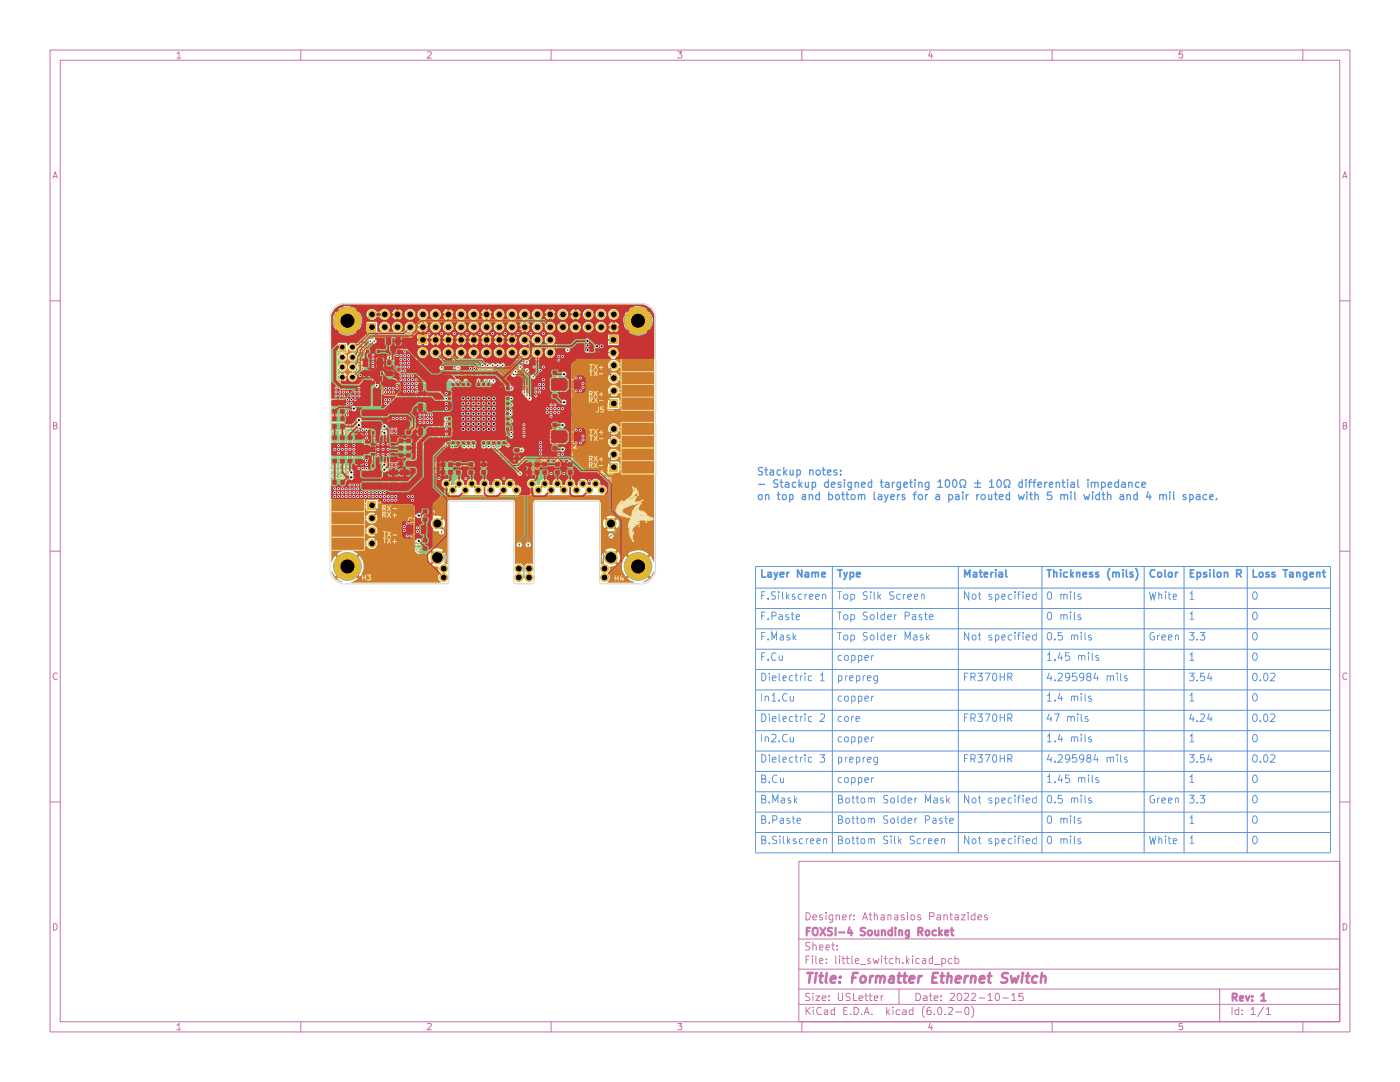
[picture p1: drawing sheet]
<svg xmlns="http://www.w3.org/2000/svg" width="279mm" height="216mm" viewBox="0 0 279 216" stroke-linecap="round" stroke-linejoin="round" font-family="sans-serif">
<g fill="none" stroke="#c872ab" stroke-width=".2">
<path d="M10 10h259.4v195.9h-259.4zM12 12h255.4v191.9h-255.4zM35.3 10.7l.4-.4v1.3M35.3 11.6h.8M60 10v2M85.3 10.4l.6-.1 .2 .4-.8 .9h.8M110 10v2M135.3 10.3h.8l-.5 .5h.4l.1 .2-.1 .5-.5 .1-.2-.2M160 10v2M185.7 10.2l-.4 1h.8M185.9 10.8v.8M210 10v2"/>
<path d="M236 10.3h-.6l-.1 .6 .2-.1h.5v.7l-.5 .1-.2-.2M260 10v2M10.6 35.6l.4-1.3 .4 1.3M10.7 35.2h.6M268 35.6l.4-1.3 .4 1.3M268.1 35.2h.6M10 60h2M267.4 60h2M10.7 84.9h.4l.2-.4-.1-.2h-.5v1.3h.5l.2-.4-.3-.3M268.1 84.9l.5-.1v-.5h-.5v1.3h.5l.2-.4-.3-.3M10 110h2M267.4 110h2"/>
<path d="M11.4 134.5a.58 .58 0 0 0-.8 .1 .58 .58 0 0 0 .2 .8v.2l.6-.1M268.8 134.5a.58 .58 0 0 0-.8 .1 .58 .58 0 0 0 .1 .8l.1 .2 .6-.1M10 160h2M159.4 171.9h108v32h-108zM267.4 160h2M10.7 184.3h.5a.72 .72 0 0 1 .2 .8 .72 .72 0 0 1-.7 .5zM159.4 197.4h108M159.4 193.4h108M159.4 187.4h108M160.9 182.1h.5a.78 .78 0 0 1 .3 .9 .78 .78 0 0 1-.8 .6zM160.9 191.5h.4M161.5 190.8h-.6v1.5"/>
<path d="M161.6 198.3h-.7v.5l.6 .3 .1 .3-.1 .2h-.7M161.6 188.1h-.7a.61 .61 0 0 0 0 .7 .61 .61 0 0 0 .6 .2l.1 .3a.6 .6 0 0 1-.8 .2M162.1 190.8v.1M162.1 191.3v1M162.2 198.2v.1M162.2 188.7l.3-.1h.3l.1 1M162.2 183h.8l-.1-.4-.4-.1-.3 .3v.6l.3 .2 .4-.1M162.2 188v1.6M162.2 198.7v.9M162.8 198.7h.8l-.8 .9h.8M162.8 190.8v1.2l.3 .3M163.6 191.8l.7-.2-.2-.3h-.5v.9h.6"/>
<path d="M163.6 189.1l.7-.1-.2-.4h-.5v.9h.6M164.1 199.2l.7-.1v-.4h-.6l-.1 .2 .1 .7h.6M164.1 182.6h-.5v.4h.4l.2 .4-.2 .2-.4-.1M164.8 189.1l.7-.1-.1-.4h-.5l-.1 .8 .2 .2 .4-.1M164.8 182.1v.1M164.8 182.5v1.1M164.9 192.1v.2M164.9 191.3v.2M165.4 199.6h.1M165.4 198.7v.2M165.9 188.6h.6M166.2 188v1.4l.3 .2"/>
<path d="M166.2 182.5v1.3a.45 .45 0 0 1-.7 .2M166.2 182.6l-.4-.1-.4 .4 .1 .6h.7M166.8 190.8v1.4l.2 .1M166.9 182.7l.1-.1a.36 .36 0 0 1 .6 .2v.8M166.9 182.5v1.1M167 189.4v.2M167 188.6v.2M167.3 198.2v1.2l.2 .2h.6v-1.4M167.6 190.8v.1M167.6 191.3v1M168.1 191.3h.6M168.1 183h.8l-.1-.4-.4-.1-.3 .3v.6l.3 .2 .4-.1"/>
<path d="M168.2 190.8v1.2l.1 .2 .4 .1M168.9 191.3h.6M169.1 190.8v1.2l.1 .2 .3 .1M169.6 182.5v1.1M169.7 198.3l-.6-.1-.3 .3a.74 .74 0 0 0 .8 .6v.5h-.8M170 190.8v1.4l.2 .1M170 182.5l-.3 .1-.1 .3M170.3 198.2v1.4h.7M170.4 183.5v.1M170.4 182.6v.2M170.7 191.8l.7-.2v-.3h-.5l-.2 .2 .1 .7h.6M171.4 199.2l.8-.1-.1-.4h-.6l-.1 .2 .1 .7h.6"/>
<path d="M171.7 192.4h1.1M172.1 183.6l.5-1.5 .5 1.5M172.3 183.1h.7M172.6 198.7h.6M172.8 198.2v1.3l.1 .1h.3M173.4 182.5h.6M173.5 198.7h.6M173.7 198.2v1.3v.1h.4M173.7 191.3h-.4l-.2 .2 .2 .3 .4 .1v.3h-.6M173.7 182.1v1.4l.3 .1M174.2 191.3l.4 1 .2-.7 .3 .7 .3-1M174.5 199.2l.7-.1-.1-.4h-.5l-.1 .2 .1 .7h.5"/>
<path d="M174.5 182.7l.2-.2 .3 .1 .1 1M174.5 182.1v1.5M175.9 182.6h.5v1M175.9 198.7v.9M175.9 190.8v.1M175.9 191.3v1M176.3 198.7h-.4v.3M176.4 183h-.5l-.1 .2 .1 .4 .5-.1M176.4 191.3h.6M176.7 190.8v1.2l.2 .3h.1M177.2 182.7l.2-.2 .4 .1v1M177.2 182.5v1.1"/>
<path d="M178.2 191.3h-.6l-.1 .3v.4a.52 .52 0 0 0 .7 .2M178.6 182.6h.6v1M178.8 191.4l.1-.1a.36 .36 0 0 1 .6 .2v.8M178.8 190.8v1.5M179.2 183h-.6l-.1 .2v.2l.2 .2 .5-.1M179.4 197.4v3M180.2 192.1v.2M180.4 182.6a.33 .33 0 0 0-.4 0 .33 .33 0 0 0-.1 .4l.5 .1 .1 .3-.2 .2-.5-.1M180.9 190.8v1.5M181 191.7l.4 .6M181.1 182.1v.1M181.1 182.5v1.1"/>
<path d="M181.4 191.3l-.5 .6M181.9 182.6l.4-.1 .2 .2v.8h-.6zM182.1 190.8v.1M182.1 191.3v1M182.8 198.2a.79 .79 0 0 1 .9 .5 .79 .79 0 0 1-.3 .9h-.6zM183.5 191.3h-.5l-.2 .1v.7l.2 .2 .5-.1M183.7 182.6l-.4-.1-.2 .3 .1 .2 .5 .1v.4h-.6M184.1 191.3h.6v1M184.3 198.7h.6l.1 .2v.7h-.7v-.4l.7-.1M184.7 191.6l-.5 .1-.1 .2 .1 .4 .5-.1M185.5 182.9l.8-.1 .1-.3v-.3l-.9-.1v1.5M185.5 198.7h.5"/>
<path d="M185.7 198.2v1.3l.1 .1h.2M186.1 191.3h-.4l-.3 .3 .1 .6h.6M186.1 190.8v1.5M186.4 199.2l.8-.1-.1-.4h-.6l-.1 .2 .1 .7h.6M186.4 192.4h1.2M187 182.6h.6l.1 1M187.7 183h-.7l-.1 .2v.2l.3 .2 .5-.1M187.8 199.6h.1M187.8 198.7v.2M188 191.3h.6l.1 .3v.4a.52 .52 0 0 1-.7 .2M188 191.3v1.5M188.4 182.7l.1-.1a.36 .36 0 0 1 .6 .2v.8"/>
<path d="M188.4 182.5v1.1M189.6 182.5h.5M189.7 198.3h.7l.1 .3-.9 1h.9M189.7 182.1v1.3l.4 .2M190 191.3h-.6l-.2 .3v.4a.52 .52 0 0 0 .8 .2M190.6 191.3h.6l.1 .3v.4a.52 .52 0 0 1-.7 .2M190.6 182.6h.6l.1 1M190.6 190.8v1.5M191.2 198.3l.3-.1a.88 .88 0 0 1 .2 1.4h-.4l-.2-.2-.1-.7zM191.3 183h-.7v.5h.7M191.9 182.5h.7l-.7 1.1h.7M192.4 198.3h.9v.5l-.9 .8h.9"/>
<path d="M193.2 182.1v.1M193.2 182.5v1.1M193.9 198.3l.6-.1a.36 .36 0 0 1 .1 .6l-.8 .8h.9M194.6 182.6l-.5-.1-.3 .4 .1 .6h.7M194.6 182.1v1.5M195.2 183h.7l-.1-.4-.4-.1-.2 .3v.6l.2 .2 .4-.1M195.4 199.1h1.1M197 182.6h-.5v.4h.4l.2 .4-.2 .2-.4-.1M197.2 198.6l.4-.4v1.4M197.2 199.6h.8M198.8 198.3l.3-.1a.96 .96 0 0 1 .1 1.4h-.4l-.2-.5zM200.2 199.1h1.1"/>
<path d="M201.9 198.6l.5-.4v1.4M201.9 199.6h.9M204.1 198.2h-.7v.7l.1-.2h.4l.3 .4-.2 .5h-.6M243.4 197.4v6.5M268.1 184.3h.5a.72 .72 0 0 1 .2 .8 .72 .72 0 0 1-.7 .5zM35.3 204.6l.4-.4v1.3M35.3 205.5h.8M60 203.9v2M85.3 204.3l.6-.1 .2 .4-.8 .9h.8M110 203.9v2M135.3 204.2h.8l-.5 .5h.4l.1 .2-.1 .5h-.7M159.4 200.4h108"/>
<path d="M160 203.9v2M160.9 201v1.4M161 201.6l.7 .8M161.7 201l-.8 .8M162.3 201v.1M162.3 201.5v.9M163.9 201.1a.67 .67 0 0 0-.8 .1 .67 .67 0 0 0 0 .9l.1 .3h.7M164.5 201.6l.5-.1 .2 .2v.7h-.7v-.4l.7-.2M166.5 201v1.4h-.6v-.8h.6M168.4 201.7h.5M169.1 201h-.7v1.4h.7M169.8 202.4h.1"/>
<path d="M170.4 201a.79 .79 0 0 1 .9 .5 .79 .79 0 0 1-.3 .9h-.6zM172 202.4h.1M172.5 202.4l.5-1.4 .5 1.4M172.6 202h.7M174 202.4h.1M177 201v1.4M177.1 201.9l.4 .5M177.5 201.5l-.5 .5M178.2 201v.1M178.2 201.5v.9M179.6 201.6l-.4-.1-.4 .3v.4l.2 .2h.6M180.2 201.6l.4-.1 .2 .2v.7h-.6v-.4l.6-.2"/>
<path d="M182.2 201v1.4h-.6l-.2-.2 .1-.6h.7M184.5 200.7a1.74 1.74 0 0 0 0 2.3M185.7 204.1l-.4 1h.8M185.7 201l-.4 .1a1.28 1.28 0 0 0-.2 1.3h.6l.1-.6-.1-.2h-.6l-.1 .2M185.9 204.6v.9M186.4 202.4h.1M187.3 201.1l.3-.1a1.1 1.1 0 0 1 .2 1.4h-.4l-.2-.2-.1-.6zM188.6 202.4h.1M189.2 201.1h.9v.5l-.9 .8h.9M190.8 201.9h1.1M192.7 201.1h.6l.1 .8-.2 .5h-.4l-.2-.2-.1-.6zM193.9 200.7a1.74 1.74 0 0 1 0 2.3"/>
<path d="M210 203.9v2M236 204.2h-.6l-.1 .6 .7-.1v.7h-.7M245.9 201v1.4M247.2 201v1.4h-.6l-.1-.2v-.6h.7M247.9 202.4h.1M247.9 201.6v.1M249.7 201.4l.4-.4v1.4M249.7 202.4h.8M252.2 200.9l-1.2 2M252.7 201.4l.5-.4v1.4M252.7 202.4h.9M260 203.9v2"/>
</g>
<g fill="none" stroke="#c872ab" stroke-width=".42">
<path d="M161 185.8h.5M161.7 185.1h-.7v1.5M162.3 185.3l.3-.2 .5 .2a1.09 1.09 0 0 1-.2 1.3 .57 .57 0 0 1-.7-.5zM163.7 185.1l1 1.5M164.7 185.1l-1 1.5M166.1 185.2h-.8v.6a.6 .6 0 0 1 .8 .5l-.3 .3h-.6M166.8 185.1v1.5M167.4 186.1h1.1M169.5 185l-.3 1.1h.9M169.9 185.6v1M172.7 185.2a.67 .67 0 0 0-1 .2l.2 .4 .7 .3v.4a.64 .64 0 0 1-.9 .1M173.2 185.9a.47 .47 0 0 1 .4-.3 .47 .47 0 0 1 .4 .3v.4l-.3 .3-.4-.1z"/>
<path d="M174.6 185.6v.8a.37 .37 0 0 0 .3 .3 .37 .37 0 0 0 .4-.2M175.3 185.6v1M176 185.8l.2-.2 .5 .2v.8M176 185.6v1M178 185.7a.52 .52 0 0 0-.8 .2v.4l.2 .3h.6M178 185.1v1.5M178.7 185.1v.2M178.7 185.6v1M179.5 185.8l.1-.2 .4 .2v.8M179.5 185.6v1M181.4 185.6l-.1 1.5h-.5M181.4 185.7l-.4-.1-.3 .3v.4l.3 .3h.4"/>
<path d="M183.3 185.9l.8-.1v-.5l-.2-.2h-.6v1.5M183.6 185.9l.5 .7M184.7 185.9l.3-.3 .4 .1 .1 .8-.5 .1-.3-.3zM186.8 185.7a.52 .52 0 0 0-.7 .2v.4l.1 .3h.6M187.4 185.1v1.5M187.6 186.1l.4 .5M188 185.6l-.6 .6M188.6 186.1l.7-.1-.2-.4h-.3l-.2 .2v.6l.2 .2h.4M189.7 185.6h.6M189.9 185.1v1.3l.2 .2h.2M246 199h.6l.2-.2v-.5l-.8-.1v1.5M246.3 199l.5 .7"/>
<path d="M247.4 199.3l.7-.2-.1-.3h-.5l-.1 .1 .1 .8h.5M248.6 198.8l.4 .9 .4-.9M249.9 199.6v.1M249.9 198.8v.1M251.7 198.7l.5-.5v1.5M251.7 199.7h.9"/>
</g>
<g fill="none" stroke="#c872ab" stroke-width=".51">
<path d="M161.1 194.1h1.1M161.7 194.1l-.2 2M162.8 194.7l-.2 1.4M162.9 194.1v.2M163.5 194.7h.8M163.9 194.1l-.2 1.7v.2l.4 .1M165 194.1l-.2 1.7 .2 .3M165.8 195.4l1-.2-.3-.5-.6 .2-.1 .9 .2 .3 .6-.1M167.6 195.9v.2M167.7 194.9l.1 .1h-.2l.1-.1-.1 .2M170.1 195.1h.7M171.2 194.1h-.9l-.3 2"/>
<path d="M171.7 195.2l.5-.5h.3l.3 .5-.1 .5a.63 .63 0 0 1-1 .2zM173.7 194.7l-.1 1.4M174.2 194.7l-.5 .5M174.9 195l.4-.3 .4 .2-.1 1.2M174.9 194.7l-.1 1.4M175.8 195.1l.3-.4 .4 .2-.1 1.2M177.6 194.9l.2-.2 .6 .2-.1 1.2M178.4 195.2l-.7 .1-.3 .4 .1 .3 .1 .1 .7-.1M179.2 194.7h.7M179.5 194.1l-.3 1.7 .3 .3h.2M180.3 194.7h.7M180.6 194.1l-.2 1.7 .1 .2 .3 .1"/>
<path d="M181.5 195.4l1-.2v-.1l-.2-.4h-.4l-.4 .4-.1 .7 .3 .3 .6-.1M183.4 194.7l-.2 1.4M184 194.7l-.4 .2-.2 .3M186.1 195.1h.7M187.2 194.1h-.9l-.3 2h.9M187.7 194.7h.8M188 194.1l-.1 1.7 .1 .2 .3 .1M189.1 195l.3-.3h.3l.2 .2-.1 1.2M189.2 194.1l-.2 2M190.8 195.4l1-.2-.3-.5h-.4l-.2 .2-.2 .9 .2 .3 .6-.1M192.6 194.7l-.2 1.4M193.2 194.7l-.4 .2-.2 .3"/>
<path d="M193.9 195l.2-.3h.4l.1 .2v1.2M193.9 194.7l-.2 1.4M195.5 195.4l1-.2-.2-.5-.6 .2-.2 .9 .2 .3 .6-.1M197.1 194.7h.8M197.5 194.1l-.2 1.7 .1 .2 .3 .1M201.2 194.2l-.8-.1-.4 .4 .2 .5 .8 .3-.1 .6-.3 .2-.8-.1M201.8 194.7l.2 1.4 .5-.9 .3 .9 .5-1.4M204 194.7l-.1 1.4M204.1 194.1v.2M204.7 194.7h.8M205.1 194.1l-.2 1.7 .1 .2 .3 .1M207 194.9l-.2-.2h-.4l-.4 .5v.7l.3 .2 .5-.1"/>
<path d="M207.9 195l.3-.3 .4 .2v1.2M207.9 194.1l-.2 2"/>
</g>
<g fill="none" stroke="#e8b2a7" stroke-width=".2">
<path d="M80.9 99.5h.2M83.5 99.2h-.7l.5 1M83.8 99.4l.3-.2a.61 .61 0 0 1 .2 1h-.5M80.9 100.2h.2M83.3 101.3h.5M103.1 110.2v.5M103.5 107.6l-.3-.2-.2 .4 .4 .1 .2-.5 .5 .1-.1 .4h-.4l-.1-.1M103.6 106.4l-.1 .5-.2 .1-.3-.2v-.4h1.1M103.6 106.7l.5 .3M104.1 110.2v.5M104.9 110.2v.5M105.4 106.4l-.1 .5-.2 .1-.3-.2v-.4h1"/>
<path d="M105.4 106.7l.4 .3M105.7 107.4v.5h-.4v-.5h-.5v.5M105.9 110.2v.5"/>
</g>
<path d="M84.2 110.3h.4v.5h-.4z" fill="#e8b2a7"/>
<g fill="none" stroke="#e8b2a7" stroke-width=".2">
<path d="M83.3 106.4h.5v.5M83.8 109.5v.5h-.5M83.8 101.3v.6M83.8 104.4v.5h-.5M84.2 107.4h.6M84.2 110.3h.4v.5h-.4zM84.8 106.7l-.4-.4v1.1M85.4 106.9l-.3 .5M85.7 106.9l-.5-.1-.1-.2 .2-.3h.4v1.1M86 108.6v.7l1-.4M86 106.3h.6M86.4 106.3v1.1"/>
<path d="M86.6 107.7l-.1 .5-.2 .1-.3-.2v-.4h1M86.6 107.9l.4 .4M87.6 107.7v.5M88.6 107.7v.5"/>
</g>
<path d="M84.2 105.2h.4v.5h-.4z" fill="#e8b2a7"/>
<path d="M118.6 74.7v.2h.3M118.9 73.4h-.3v.3M84.2 105.2h.4v.5h-.4zM84.8 101.5l-.5-.1-.1 .2 .6 .8h-.6M85.4 101.9l-.3 .5M85.7 101.9h-.4l-.2-.3 .6-.2v1M86 101.4h.6M86.4 101.4v1" fill="none" stroke="#e8b2a7" stroke-width=".2"/>
<path d="M118.3 75h.2l.1 .2-.1 .2h-.2l-.1-.2z" fill="#e8b2a7"/>
<path d="M110.3 78v.7M110.5 77.6l.2 .7h-.5M111.5 78.2l-.3 .5M111.8 78.2l-.6-.1v-.3l.1-.2h.5v1.1M112.1 77.6h.6M112.4 77.6v1.1M118.3 75h.2l.1 .2-.1 .2h-.2l-.1-.2zM113 80.5v.5h.5" fill="none" stroke="#e8b2a7" stroke-width=".2"/>
<path d="M112.4 76.8h.4v.4h-.4z" fill="#e8b2a7"/>
<g fill="none" stroke="#e8b2a7" stroke-width=".2">
<path d="M95.2 71.7h14.3M97.5 72.7v.4M98.1 72.7v.4M98.5 72.7v.4M99.1 72.7v.4M99.5 72.7v.4M100.2 72.7v.4M100.5 72.7v.4M101.2 72.7v.4M101.5 72.7v.4M102 75.4h.6v.6M102.2 72.7v.4"/>
<path d="M102.5 72.7v.4M103.2 72.7v.4M104.4 72.2l-.4-.1-.2 .2 .6 .8h-.6M105.3 72.2l-.1-.1h-.2l-.3 .3 .7 .7h-.7M105.7 72.7h.9M107 72.1h.5l.1 .5h-.6v.4h.6M107.9 73.1h.6M108.5 72.4l-.2-.3v1M109.3 72.6l-.3 .5M109.5 72.6h-.5v-.4l.1-.1h.4v1M110.8 72.6h-.6l.3 .4-.3 .2v.2l.1 .2 .5-.1M111.5 73.2l-.3 .4"/>
<path d="M111.8 73.2l-.6-.1v-.4l.1-.1h.5v1M112.1 72.6h.6M112.4 72.6v1M112.4 76.8h.4v.4h-.4zM113 75.4v.5h.5M113.5 77.5h-.5v.5M117.6 77.5h.5v.5M118.9 78.5h-.3v.2M102.4 91.1h.6M102.6 89.1v.6h-.5v1.1M103 90.4l-.3-.3v1M103.5 90.1v1h.5l.1-1"/>
<path d="M104.9 84.7h.6M105 86.5v2.7h2.4M105.1 91.6l-.2 .1v.3l.5 .1v-.5h-.3l-.2-.2 .2-.3 .3 .1 .1 .2-.3 .2M105.5 83.9l-.3-.2v1M105.9 83.7h.5v.5l-.5-.1-.1 .4 .3 .2 .3-.1M105.9 91.4v.7M106 89.7h.3M106 90.7h.3M106 86.1h.3M106 85.1h.3M106.2 91.1l.2 .7h-.6M106.8 91.3l.3-.2 .3 .3v.5l-.1 .2-.5-.1"/>
<path d="M106.8 83.7h.3l.3 .2v.5l-.3 .3-.3-.1M107.8 86.4l.5 .4-.5 .3M108 87.4l-.2 .3h1M108.3 86.8h.5M108.8 87.4v.6M118.1 80.5v.5h-.5"/>
</g>
<path d="M112.4 71.7h.4v.4h-.4z" fill="#e8b2a7"/>
<g fill="none" stroke="#e8b2a7" stroke-width=".2">
<path d="M112.4 71.7h.4v.4h-.4zM112.7 72.2h.2M112.7 71.5h.2M113.5 72.4h-.5v.5M114.2 71.8l-.2 .1 .1 .4 .5-.1v-.3l-.6-.3 .2-.3 .4 .2-.2 .3M115 71.5l.2-.2 .4 .2v.6l-.2 .2-.4-.1M115.7 68.3h.9l.1 .2-.2 .4h-.8M115.7 69.3v.4l.2 .2 .8-.6v.6M117.6 72.4h.5v.5M117.6 67.3v2.5M118.1 75.4v.5h-.5M120.6 68.3v1.5"/>
<path d="M121.1 69.1h2.6v2.6h-2.6zM122.4 66.5h-1.3v1.3M78 106.4h.2v.3M78.7 106.4v.5"/>
</g>
<path d="M78.4 106h.2l.1 .2-.1 .2h-.2l-.1-.2z" fill="#e8b2a7"/>
<g fill="none" stroke="#e8b2a7" stroke-width=".2">
<path d="M75.7 102.6v.3h.2M75.7 107.7v.2h.2M75.9 106.4h-.2v.3M75.9 101.3h-.2v.3M76.4 103.3h-.5v.3l.6 .6h-.6M77.2 103.2v1h-.5M77.6 103.2h.5v1M77.7 103.7h.4M78 101.3h.2v.3M78.2 102.6v.3h-.2M78.4 106h.2l.1 .2-.1 .2h-.2l-.1-.2zM78.7 106.4h.5"/>
<path d="M78.7 104.4v.5h.5M79.2 101.3h-.5v.6"/>
</g>
<path d="M78.4 100.9h.2l.1 .2-.1 .2h-.2l-.1-.2z" fill="#e8b2a7"/>
<g fill="none" stroke="#e8b2a7" stroke-width=".2">
<path d="M119.4 75.4h-.6l.3 .4-.3 .1v.4h.6M120.1 75.4v1h-.5M120.5 75.4h.5v1M120.6 75.9h.4M120.9 73.4h.3v.3M120.9 78.5h.3v.2M121.2 74.7v.2h-.3M121.2 79.8v.2h-.3M127.1 77.7h.8l.2 .3M127.1 78.3h.8l.2 .3M127.4 73.2v.4M127.4 77.6v.4"/>
<path d="M127.4 78.2v.4M127.4 74.8h.7M127.4 75.5h.7M127.4 79.8h.7M127.5 73.9h.5l.1 .4-.2 .1h-.3l-.2-.1zM127.5 75.5l-.1 .3 .2 .1h.5M127.5 76.9l-.1 .2 .2 .2h.5M127.6 74.8l-.2 .4M127.6 75.9l-.2 .1 .2 .4h.5M127.6 79.8l-.2 .3M127.7 77.3v-.3l.1-.2 .3 .2-.1 .3M127.8 78.9l-.1 .4-.3-.1 .1-.3h.5v.4"/>
<path d="M128.1 73.3h-.8l-.2 .3M129 79.6l.7 .2-.7 .3M120.9 86.1h.3v.3M120.9 91.2h.3M125.4 85.9l.8-.3v.6M125.5 80.9h.8l.2 .4a.66 .66 0 0 1-1 .1zM125.5 81.9l1 .6M125.5 83.9h1M125.8 86h.7M125.9 80v.3M126.1 84.3v.9M126.4 82.9l.1 .3-.3 .3-.2-.2-.2-.4h-.2l-.1 .6"/>
<path d="M126.5 80h-1v.5M126.5 81.9l-1 .6M127.1 82.4h.9l.1 .2M127.1 87.1h.8l.2 .3M127.1 90.4h.1M127.1 90.8h.8l.2 .3M127.1 83h1M127.1 92.3h1M127.4 89.2l.7 .2-.5 .2 .5 .2-.7 .2M127.4 82.2v.4M127.4 87v.4M127.4 90.8v.3"/>
<path d="M127.4 84.8h.7M127.4 85.3h.7M127.4 90.4h.7M127.5 83l-.1 .2 .2 .2h.5M127.5 85.3v.5h.6M127.5 91.9v-.5h.5v.5M127.5 92.3l-.1 .3 .2 .2h.5M127.6 84.8l-.2 .2M127.8 81.4l-.1 .6-.3-.2 .1-.4h.5v.5M127.8 83.8l-.1 .5-.3-.1 .1-.4h.5v.4M127.8 86.2l-.1 .5h-.2l-.1-.3 .2-.2h.3l.2 .2-.1 .3M128 88.5l.1 .2-.2 .2-.2-.4-.3 .1 .1 .2"/>
<path d="M128.4 80.3l-1.4 .8M128.7 82.8h.1M129 85.9l-.3 .3h1M129 81.4h.7M129 82.8h.7M129 84.2h.7M129.1 83.3h.6v.4l-.2 .1-.4-.1zM129.1 84.2l-.1 .3 .2 .2h.5M129.3 81.4l-.3 .2M129.4 80.4l-.1 .5-.3-.1 .2-.4h.4l.1 .5M129.7 82l-.1 .4-.2-.2v-.2h-.3v.3M129.7 85.9v.5"/>
<path d="M75.9 109.3h.5M76.4 108.5l-.3-.2v1M77.2 108.3v1h-.5M77.6 108.3h.5v1M77.7 108.8h.4M78.2 107.7v.2h-.2M78.4 100.9h.2l.1 .2-.1 .2h-.2l-.1-.2zM78.7 109.5v.5h.5"/>
</g>
<path d="M118.3 80.1h.2l.1 .2-.1 .2h-.2l-.1-.2z" fill="#e8b2a7"/>
<g fill="none" stroke="#e8b2a7" stroke-width=".2">
<path d="M118.6 79.8v.2h.3M117.6 87.9h.5v.5M118.3 80.1h.2l.1 .2-.1 .2h-.2l-.1-.2zM118.6 87.4v.2h.3M118.6 92.5v.2h.3M118.8 88h.5v.5h-.5v.4h.5M118.9 86.1h-.3v.3M118.9 91.2h-.3v.2M118.9 80.8v.6M119.1 80.4l.2 .7h-.6M120.1 80.4v1h-.5M120.1 88v1h-.5"/>
<path d="M120.5 80.4h.5v1M120.5 88h.5v1M120.6 80.9h.4M120.6 88.5h.4M121.2 87.4v.2h-.3M121.2 91.2v.2M121.2 92.5v.2h-.3"/>
</g>
<path d="M118.3 87.7h.2l.1 .2-.1 .2h-.2l-.1-.2z" fill="#e8b2a7"/>
<path d="M112.7 82h.2M112.7 82.6h.2M113.5 82.8h-.5v.5M118.3 87.7h.2l.1 .2-.1 .2h-.2l-.1-.2z" fill="none" stroke="#e8b2a7" stroke-width=".2"/>
<path d="M112.4 82.1h.4v.5h-.4z" fill="#e8b2a7"/>
<path d="M110.2 83h.5v.5h-.5v.3l.1 .2 .4-.1M111.5 83.6l-.3 .4M111.8 83.6l-.6-.1v-.4l.1-.1h.5v1M112.1 83h.6M112.4 83v1M112.4 82.1h.4v.5h-.4zM113 85.9v.5h.5M113.9 82.2l.1 .2 .5-.2-.2-.5-.3 .1-.1 .5 .1 .4h.4M114.9 81.9l.2-.2a.61 .61 0 0 1 .2 1l-.4-.1M117.6 82.8h.5v.5M118.1 85.9v.5h-.5" fill="none" stroke="#e8b2a7" stroke-width=".2"/>
<path d="M112.4 87.2h.4v.4h-.4z" fill="#e8b2a7"/>
<g fill="none" stroke="#e8b2a7" stroke-width=".2">
<path d="M110.3 88.1l.4 .2v.7l-.4 .1-.1-.2v-.3l.2-.1 .3 .1M111.5 88.6l-.3 .5M111.8 88.6h-.6v-.4l.1-.1h.5v1M112.1 88.1h.6M112.4 88.1v1M112.4 87.2h.4v.4h-.4zM113 90.9v.5h.5M113.5 87.9h-.5v.5M118.1 90.9v.5h-.5M120.4 107.7v.5M121.4 107.7v.5M122.4 107.6l-.1 .5-.2 .1-.3-.3v-.3h1.1"/>
<path d="M122.4 108.5l-.1 .2 .1 .4h.5v-.5a.64 .64 0 0 0-1.1 .5M122.4 107.9l.5 .3"/>
</g>
<path d="M118.3 92.8h.2l.1 .2-.1 .2h-.2l-.1-.2z" fill="#e8b2a7"/>
<g fill="none" stroke="#e8b2a7" stroke-width=".2">
<path d="M66.2 68v.6l.4-.4 .2 .4 .4-.1-.1-.5M66.2 68.8l1 .4-1 .3M66.2 69.8v.6l.4-.3 .2 .3h.4l-.1-.6M66.2 76.1h1v.4l-.1 .1h-.6zM66.8 74.4v.2h.3l.1-.4a.55 .55 0 0 0-.7-.2l-.3 .3 .1 .2M67.2 75h-1l1 .6h-1M71.6 72.7h.5l.1 .2-.1 .3-.5 .2v.2l.2 .1h.4M71.6 74.8h.5l.1 .1-.1 .4-.5 .1v.2l.2 .2 .4-.1M71.7 70.7l.7 1M71.7 68.7l.7 1M72.4 70.7l-.7 1M72.4 68.7l-.7 1"/>
<path d="M72.5 72.7h.6M72.5 74.8h.6M72.6 68.7h.6M72.8 72.7v1M72.8 74.8v1M72.9 68.7v1M73.1 71.2l-.4 .5M73.3 71.2h-.5v-.5h.5v1M73.4 74.8h.4l.2 .2v.5l-.3 .3-.3-.1M73.7 73.2l-.3 .5M74 73.2h-.5l-.1-.4 .6-.1v1M88.7 71.7h-.6l.4 .4-.4 .1v.4h.6"/>
<path d="M89 75.4h-.6v.6M89.2 73.7h.4M89.2 73.1h.4M89.7 71.8l-.5-.1-.1 .3 .6 .7h-.6M90.4 72.2l-.3 .5M90.7 72.2h-.5l-.1-.4 .6-.1v1M92 71.7h-.6l.4 1M92.5 72.1v.6M92.6 73.7h.2M92.6 73.1h.2M92.7 71.6l.3 .8h-.6M93.4 71.8l.4-.1 .2 .3v.5l-.4 .2-.2-.1"/>
<path d="M95.2 71.7v2M95.4 72.7v.4M96.1 72.7v.4M96.4 72.7v.4M97.1 72.7v.4M88.4 89.1v.6h.6M118.3 92.8h.2l.1 .2-.1 .2h-.2l-.1-.2zM118.9 93l.3 .1 .1 .2v.7h-.5l.1-.5h.3l.1 .1M120.1 93v1.1h-.5M120.5 93h.5v1.1M120.6 93.6h.4"/>
</g>
<g fill="#4d7fc4">
<path d="M81.4 98.7h1.1l.2 .3v.9l-.3 .3h-1.1l-.1-1.3z"/>
<path d="M75.2 73.2h3.1l.5-.6v-2.1l.7-.7h1.5l1 1.1v2.7l-1.1 1-4.4 .1-6.1 6.2h-1.1l-.4-.3v-1.2z"/>
<path d="M83.5 82.6l.2-.1h2.6l.6 .6h1.7v.2v.4h-1.7l-.4 .4v.3l-.3 .4h-2.5l-.2-.3z"/>
<path d="M69.3 83.6l7.4-7.4h2.5l.6 .5v1.3l-.8 .7h-3.1l-4.7 4.7-.2 .4 .1 6.6-.5 .5h-3.3l-.8-.7v-1l2.8-2.8z"/>
<path d="M106.3 88.1h1.8v2.6l-.2 .1h-1.2l-.4-.4z"/>
<path d="M93 73h1.3l1.1 .9-.1 1.8-.1-1.8h-1l-.1 1.8-.1-.1v-1.7h-.5l-.1 1.8h-.2v-1.7l-.3-.3z"/>
<path d="M104.3 84.6l.3-.1 .7 .6h.5l.3 .2v2.2h-.9l-.4-.3h-.4l-.3-.2v-.1h-1.7v-.3h1.7l.2-.2z"/>
<path d="M111.2 81.4l.1-.2h1.1l.3 .2v1.1l-.2 .2h-1.1l-.2-.2z"/>
<path d="M116.8 67.9l.9-.8h.5l.3 .4v1l-.9 .9v.6l-.3 .2-.5-.2z"/>
<path d="M111.2 71l.2-.3h1l.3 .3v1.1l-1.4 .1-.1-.1z"/>
</g>
<path d="M105.4 85.6l.3 .3v1.3M105.7 88.6v1.3l-.3 .3M106.7 88.6v1.3l.2 .3M106.9 85.6l-.2 .3v1.3" fill="none" stroke="#4d7fc4" stroke-width=".34"/>
<g fill="none" stroke="#4d7fc4" stroke-width=".2">
<path d="M92 70.4l1.6 1.5h4.7l.5 .5M94.6 70.4l1.1 1.1h2.9l.4 .4h.5l.3 .5M96.3 73.9h.9l.1 .9M96.8 73.4h.2l.7 .7v.7M97.1 70.4h.9l1.1 1.1h1.1l.6 .6v.3M97.8 72.4h.1M97.8 73.4h.1M97.8 73.4l.5 .5h.6M97.8 72.4l-.5 .5M98.3 72.9l-.5 .5M98.5 76h.1M98.5 74.8v1.2"/>
<path d="M98.9 73.9h.1M98.9 73.9v.9M99.3 72.9l-.5 .5M99.7 70.4h.6l1.6 1.5v.5M100.3 72.9l-.5 .5M102.2 70.4l.7 .6v1.4M103.9 73.2h-.9l-.1 .2M105.9 72.6v1.6l-2.2 2.2M106 72.1l.1 .1M106 71.5h.1M106 71.8h.1M106 71.4l.1 .1"/>
<path d="M106 71.8l-.1 .3M106.1 72.2h.6M106.1 72.5h.6M106.1 71.5v.2M106.1 71.7l-.1 .1M106.1 72.5l-.1 .2M106.4 75.2l-2.3 2.4M106.7 72.2l.2 .1-.2 .2M107.3 67.8l-1.4 1.4 .1 2.3M108.6 72.2l-4.5 4.5M109.8 72.8l-4.6 4.7M111.1 64h-27l-1 1v1"/>
<path d="M104.5 88l.6 .6h.6M104.6 88.8v.6M106.7 87.2v.2l-.5 .5h-1.1l-.4-.4M108.5 86.2v4.6M108.7 86.3v4.5M110.3 88.4l-.9 .9M110.5 88.6l-.9 .9M110.5 88.4h.2M110.7 88.7l.2 .1M112.5 83.3h.1M112.7 83.2h.1M112.9 83.2h.1"/>
<path d="M113.3 83.3h-.3a.26 .26 0 0 0-.2-.2 .26 .26 0 0 0-.3 .2"/>
</g>
<circle cx="112.5" cy="80.3" r=".17" fill="#4d7fc4"/>
<g fill="none" stroke="#4d7fc4" stroke-width=".34">
<path d="M113.3 71.9h3.4l.9 .9-1 1M117.6 77v.9M119 79.7l-1.1 1h-.3M119 78.8l-.4-.1-.9 1v.2M119 74.6l-1.1 1h-.3M119 73.7h-.2l-1.1 1.1M119.1 68v1.1M120.2 70.2l.2 .2h2M120.8 74.6h.9l.8 .8M120.8 79.7h.9l.8 .8M122.4 67.8h-2l-.2 .2M122.5 78l-.8 .8h-.9"/>
<path d="M122.5 72.9l-.8 .8h-.9M112.3 84.8l.7 .8h.5M112.5 80.3h1M116.7 82.3l.9 .9-1 1.1v2.1l1 1v.9M117.6 86v.4l1 1 .4-.1M117.7 85.3h.3l1 .9v.2M120.8 87.3h.9l.8 .8M120.8 92.4h.9l.8 .8M122.5 85.6l-.8 .8h-.9M122.5 90.7l-.8 .8h-.9"/>
</g>
<g fill="none" stroke="#4d7fc4" stroke-width=".2">
<path d="M105.7 79.5l-.5 .4M109.8 67.8l-1.2 1.2v3.2M109.8 70.4v2.4M110.9 78.2l-5.7 5.7h-1.2M110.9 78l-5.7 5.7M111 77.6l-.1 .4M111 77.6a.34 .34 0 0 1 .4-.3 .34 .34 0 0 1 .3 .3M111.1 64l1.3 1.3M111.2 77.6l.1-.2 .2 .2M111.3 77.6v.3M111.3 77.9l-.3 .4M111.5 77.6v1.1"/>
<path d="M111.7 77.6v1.1M112 78.7l-.2 .1M112.3 77.4l-.1 .2M112.3 77.3l-.3 .3M112.8 78h.4M113.3 69.8h2.5l1 1.1h1.3l.3-.3v-.4M113.5 73.3l-.2-.1h-2.8l-.9 .9v3.7l-4.9 4.8M113.5 72.7l-.2 .2h-2.9l-1 1.1v3.6l-4.8 4.9M113.5 77.8l-.2 .2M110.3 88.4h.2M110.5 88.6h.2M110.7 88.4l.4 .4"/>
<path d="M110.8 88.8v.1M111.1 88.8v.1M111.1 88.9l.2 .1 .1-.1M111.3 88.1v.8M111.4 88.1a.37 .37 0 0 1 .5-.3 .37 .37 0 0 1 .2 .5l.2 .1M111.8 88.1v.2M111.9 88.1l-.1-.1-.2 .1v.8a.35 .35 0 0 1-.4 .4 .35 .35 0 0 1-.3-.4M111.9 88.3l.2 .3h1.2l.2 .2M112.3 88.4h.2M112.5 88.4h.1M112.5 83.3h-1.2l-2.8 2.9M112.7 88.3h.1"/>
<path d="M112.9 88.3h.1M113.5 83.7l-.2-.1h-1.9l-2.7 2.7M113.5 88.2l-.5 .2a.26 .26 0 0 0-.2-.2 .26 .26 0 0 0-.3 .2M113.5 83.1l-.2 .2"/>
</g>
<circle cx="113.5" cy="80.7" r=".17" fill="#4d7fc4"/>
<g fill="none" stroke="#4d7fc4" stroke-width=".34">
<path d="M75.2 77l-4.6 4.5M112.5 74.7l.5 .5h.5M116.6 73.8v2.1l1 1.1M71.6 83.8h3.8l1.3 1.3M71.6 84.8h3.6l1.5 1.6M76.7 92.7l-1.5 1.5h-5.1M76.7 93.7l-1.5 1.5h-5.1M80.5 99.8l-.2 .3v3.4l-1.1 1v.9l1.1 1v2.6l-.6 .6h-.5M112.3 89.7l1 1h.2M113.3 82.3h3.4M113.5 80.3v.4M117.6 91.1v.3l.9 1h.5"/>
<path d="M117.7 90.3h.3l1 1v.2M74.3 105.9l.7 .9h1M74.3 100.8l.7 .9h1M76 107.6h-1l-.7 .9M76 102.5h-1l-.7 .9M77.9 106.8h1.3M77.9 101.7h1.3M79.2 107.5l-1.3 .1M79.2 102.4l-1.3 .1M83.3 101.7v.9l.3 .3M83.3 107.2l.3 .2v.5"/>
</g>
<g fill="none" stroke="#4d7fc4" stroke-width=".2">
<path d="M83.1 66l-1.1 1.1h-6.3l-1 1M84.4 70.4l1.9 1.8h9.4l.1 .2M87.8 77.6h.9l.4 .2v.7M88.1 73.4h.9M89.1 79.5l-1.3 .1M89.7 74.8v1.1l.1 .1M89.9 73.4l.2 .3v1.1M90.5 74.8l.1 1.2M90.7 73.4l.2 .3v1.1M91.3 74.8l.1 1.2M91.4 73.4h.8l-.1 1.4M91.7 74.8v.9l.4 .3h.9"/>
<path d="M94.1 74.8v2.7M95.8 72.4h.1M95.8 73.4l.5 .5M96.5 74.8v1.1l-.2 .1h-.8M96.8 72.4h.1M96.8 72.4l-.5 .5M96.9 74.8h.1M96.9 74.8v1.2M98.1 74.8v.8l-.4 .4M98.8 73.4h.1M98.8 73.4l.5 .5 .4 .1M99.7 74h.1"/>
<path d="M99.7 74v.8M99.8 73.4h.1M99.8 73.4l.3 .3v1.1M100.8 73.4h.1M100.8 73.4l.5 .5h.6l.2 .2v.3l.4 .4M101.9 73.4h.1l.9 .8M103.2 77.6h.9M103.2 79.9h2M103.2 79.2h-.8l-.4 .3M103.2 77.1h-.9l-.3 .4M103.2 76.4h.5M103.2 76.7h.9"/>
<path d="M104.6 78.2l-.5 .5h-.9M105.2 77.5h-.6l-.5 .5h-.9M105.2 73.9l-1.9 1.9h-1l-.3 .2h-2.4l-.3-.2v-1M105.2 78.8l-.7 .8h-1.3M105.2 72.2v1l-2.2 2.1h-.8l-.5-.5M111.5 78.7a.34 .34 0 0 0 .4 .3 .34 .34 0 0 0 .3-.3M111.7 78.7l.1 .1M111.9 77.6v1.1M112.2 77.6v1.1M112.3 77.4l.1 .5M112.3 77.3l.4 .3M112.5 77.9l.3 .4"/>
<path d="M112.6 77.6v.3M112.7 77.9l.1 .1M112.8 78.2h.5l.2 .2M113.2 78h.1M83.8 95.7h.1M83.8 98.5l-.1 .2 .8 .1 .2 .3M83.8 97.1l-.1 .1 .1 .1M83.8 99.1h.5M83.8 97.4h.5M83.8 97.6h.5M83.8 97.1h.5M83.8 98.6h.5"/>
<path d="M84.1 95.7h.1M84.2 95.3a.37 .37 0 0 0-.3 .4 .37 .37 0 0 0 .3 .3M84.2 95.2h.1M84.2 96h.1M84.2 95.5h.1M84.2 95.8h.1M84.3 95.6l-.2 .1 .2 .2M84.3 95.8l.3 .2 .1 .7M84.3 97.3l.4 .4M84.3 97.6l.2 .1M84.3 99l.2 .1M84.4 96.1l.1 .1"/>
<path d="M84.5 96.7l-.2 .2-.5-.1a.37 .37 0 0 0-.3 .4 .37 .37 0 0 0 .3 .4M84.5 98.1l-.2 .2h-.5a.37 .37 0 0 0-.3 .3 .37 .37 0 0 0 .3 .4M84.5 95.2h.1M84.5 96.2v.5M84.5 97.7v.4M84.5 99.1v4.7l-.3 .3h-.6l-.2-.1M84.5 95.2l-.1 .1M84.7 95.2h.1M84.7 97.7v.4M84.7 99.1v4.9l-.5 .4h-.6l-.3 .2M84.7 95.2l-.4 .3M84.7 96.7l-.4 .4"/>
<path d="M84.7 98.1l-.4 .4M87.8 84h.1M87.8 88.4l-1.7-.2-.4 .5v19.6l-1.2 1.2h-.9l-.3 .1M87.8 85.5l1.3 .1M87.8 84.3h1l.3 .3M87.8 88.7l1.3 .1M87.8 88l-1.8 .1-.5 .5v19.5l-1.1 1.1h-.8l-.2-.1M87.8 86.8l-1.6 .1-1.7 1.7v6.6M87.8 87.1l-1.4-.1-1.7 1.7v6.5M89.1 83.6h.1M89.1 86.6v.7l-.4 .2h-.9M89.1 83.6l-.5 .4h-.8"/>
<path d="M90.3 89.1l-.2 .1v1.1M90.4 82.5h-1.1l-.7 .6h-.8M91.3 90.3l.1 1.2 .6 .6M91.7 93.1h.1M91.7 90.3l-.1 1.1 .5 .6M91.7 92.7a.34 .34 0 0 0 0 .5 .34 .34 0 0 0 .5 0M91.9 93h.1M91.9 92.8v.2h.2M92 93h.1M92.1 92.2v.1l-.4 .3M92.1 90.3l.1 1.1 3.2 3.2h5.4M92.1 92.5l-.2 .3"/>
<path d="M92.2 93.1h.1M92.2 92v.5M92.3 92.6l-.3 .4M92.3 93.4a.34 .34 0 0 0 0 .4 .34 .34 0 0 0 .5 0M92.3 92.7a.34 .34 0 0 1 .5 0 .34 .34 0 0 1 0 .5l-.3 .3M92.4 93.7h.1M92.5 93.6h.1M92.5 92.8l-.3 .3M92.5 92.8h.2v.2M92.5 93.5v.2h.2M92.5 90.3v1l3.1 3.1h6.8l.6 .6v2.8M92.6 92.8h.1"/>
<path d="M92.6 93.6h.1M92.6 89.1l.3 .2v1M92.6 93l-.2 .3M92.8 92.6h.1M92.8 93.7h.1M93 94.4h.1M93 93.3l-.4 .3M93 93.4a.34 .34 0 0 1 .5 0 .34 .34 0 0 1 0 .4M93 93.9a.34 .34 0 0 0 0 .5 .34 .34 0 0 0 .5 0M93.1 94.2h.1M93.1 93.5l-.3 .2M93.2 94.1v.2h.1"/>
<path d="M93.2 93.5h.1v.2M93.3 94.2h.1M93.3 93.5h.1M93.3 93.6l-.3 .3M93.5 93.3h.1M93.5 94.4h.1M93.5 89.1l-.2 .1v1.1M93.5 93.8l-.4 .3M93.6 93.9l-.3 .3M93.7 93.9h.5M93.8 94.1l-.3 .3M93.9 94.1h.1"/>
<path d="M93.9 94.1l1.3 1.2h2.6l.2 .2v2.3M94.1 93.9h.1M94.1 93.9l1.2 1.3h2.6l.2 .2M94.5 89.1h.1M94.5 89.1v1.2M95.7 90.3l.1 1.3 2.2 2.2h7.5M96 91.5h.1M96 91.5l2.1 2.1h7.4M96.1 90.3l-.1 1.2M96.5 89.1h.1M96.5 89.1v1.2M96.9 90.3l.1 1.5 1.2 1.2h16.3l2.3 2.3h2.7l.6 .5"/>
<path d="M97.3 90.3l-.1 1.4 1.2 1.2h16.2l2.3 2.3h2.8l.5 .5-.1 2.1M97.5 89.1l.2 .1v1.1M98.2 95.5h.1M98.3 95.9h.1M98.3 95.4h.1M98.3 95.8v.2h.2M98.4 95.7h.1M98.4 95.3l-.1 .1M98.4 95.4h.2v.1M98.5 95.9h.1M98.5 95.9h.2M98.6 95.3h.1"/>
<path d="M98.6 89.1l-.5 .4v.8M98.6 95.5l-.3 .3M98.6 95.9l.6 .6M99.6 89.1h1.2l.1 .1v1.1M100.6 80.3h3.8l.2 .2v.5l-.2 .1h-1.2M100.8 94.6l.1 .1M100.8 94.7l.1 .2 .1-.2M100.8 94.7h.1M101.1 94.7l.1-.1 .1 .1M101.1 94.7h.1M101.3 94.7h.1M101.3 94.7l.1 .2 .1-.2"/>
<path d="M101.3 90.3a1.24 1.24 0 0 0 .6 1.2h6.1l.7-.7M101.5 94.7h.1M101.6 91h.1M101.7 90.3l-.1 .7M101.8 94.7h.1M101.9 82h.1M101.9 82.7l.5 .4h.8M101.9 82h1.3M102 87.1h.1M102 94.7h.1M102 80.8v.5l.3 .2h.9M102 84v.9l.2 .3h1"/>
<path d="M102 87.1h1.2M102 86.3l1.2 .1M102.1 94.6h.1M102.1 94.6a.26 .26 0 0 1-.2 .3 .26 .26 0 0 1-.3-.3l-.1 .1M102.1 94.6h.2l.5 .5v.3l-1 1.1M103.2 88.7l-1.9 .1M103.2 82.4l1.4 .1M103.2 83.6l2 .1M103.2 88.4h.9l.5 .4M103.2 88h1.3M103.2 87.5h1.5M103.8 94.5l.8 .7v20"/>
<path d="M104 83.9l-.8 .1M104.6 89.4l-.5 .4M104.7 82.6l-1.5 .1M105.5 93.9l.1 .1M105.5 93.7l.4 .3M105.7 94v.3M105.7 94.4a.34 .34 0 0 0 .3 .3 .34 .34 0 0 0 .4-.3M105.8 94v.3M105.9 94.3l.1 .1 .1-.1M106.1 94v.3M106.1 94a.34 .34 0 0 1 .4-.3 .34 .34 0 0 1 .3 .3M106.5 94l-.2-.1v.4"/>
<path d="M106.6 94v.3M106.6 94.4a.34 .34 0 0 0 .4 .3 .34 .34 0 0 0 .3-.3M106.8 94v.3M106.8 94.3l.1 .1 .1-.1M107 94v.3M107.1 94a.34 .34 0 0 1 .3-.3 .34 .34 0 0 1 .3 .3v.3M107.2 94l.2-.1 .1 .1M107.3 94v.3M107.4 94v.3M107.5 94.4a.34 .34 0 0 0 .3 .3 .34 .34 0 0 0 .4-.3M107.7 94.3l.1 .1 .1-.1M108.1 94v.3"/>
<path d="M108.3 93.9l-.1 .1M108.3 93.8h5.2l1.6 1.6v2.4M108.3 93.6h5.3l1.6 1.6v.2M108.3 93.7l-.3 .1-.1 .5M108.5 90.8l-.6 .6h-6l-.3-.4M109.4 89.3v1.7l-1.1 1.1h-6.9l-1-1 .1-.8M109.6 89.5v1.6l-1.2 1.2h-7.1l-1.1-1.1-.1-.9M115.3 95.5h.1M115.4 95.4h.1M115.6 95.8l.7 .7M115.6 95.6v.2M115.7 95.2l-.3 .2"/>
<path d="M115.7 95.3h.2v.2M115.7 95.4h.1M115.7 95.2h.1M115.7 95.4l-.1 .2M119.8 96.1h.1M120 96.2h.1M120 95.9h.1M120 96v.2M120 96.2l.1 .1M120.1 95.8h.1M120.1 96.3l-.1 .2h-1.1M120.1 95.9l-.1 .1"/>
<path d="M88.1 106.2v.9M88.1 108.8l.7 .6v3.8l-.2 .3M103.5 115.2h2.1M103.6 111.3l-.1 2.2M103.6 108.7v.9M104.6 115.2h.1M104.6 112.4h.1M105.4 111.3l.2 .2v2M105.4 108.7v.9M120.9 108.8l-.5 .5v3.9l.2 .3M121.9 106.9l-.1 .2h-.9"/>
</g>
<g fill="#4d7fc4">
<path d="M82.9 106.9h.9v.5h-.9z"/>
<path d="M82.8 109.6h1v.2h-1z"/>
<path d="M82.9 108.9h.9v.3h-.9z"/>
<path d="M82.9 106.6h.9v.3h-.9z"/>
<path d="M82.8 104.5h1v.2h-1z"/>
<path d="M82.9 103.8h.9v.3h-.9z"/>
<path d="M77.6 107.4h.6v.5h-.6z"/>
<path d="M75.7 107.4h.7v.5h-.7z"/>
<path d="M77.6 106.5h.6v.4h-.6z"/>
<path d="M75.7 106.5h.7v.4h-.7z"/>
<path d="M78.7 106.6h1.1v.3h-1.1z"/>
<path d="M78.7 107.4h1v.3h-1z"/>
<path d="M78.7 109.3h1.1v.5h-1.1z"/>
<path d="M105.2 111.1h.5v.4h-.5z"/>
</g>
<path d="M105.2 111.1h.5v.4h-.5z" fill="none" stroke="#4d7fc4" stroke-width=".42"/>
<path d="M103.4 111.1h.5v.4h-.5z" fill="#4d7fc4"/>
<path d="M103.4 111.1h.5v.4h-.5z" fill="none" stroke="#4d7fc4" stroke-width=".42"/>
<path d="M103.4 109.5h.5v.4h-.5z" fill="#4d7fc4"/>
<path d="M103.4 109.5h.5v.4h-.5z" fill="none" stroke="#4d7fc4" stroke-width=".42"/>
<path d="M87.9 108.5h.5v.5h-.5z" fill="#4d7fc4"/>
<path d="M87.9 108.5h.5v.5h-.5z" fill="none" stroke="#4d7fc4" stroke-width=".42"/>
<path d="M87.9 106.9h.5v.5h-.5z" fill="#4d7fc4"/>
<path d="M87.9 106.9h.5v.5h-.5z" fill="none" stroke="#4d7fc4" stroke-width=".42"/>
<path d="M105.2 109.5h.5v.4h-.5z" fill="#4d7fc4"/>
<path d="M105.2 109.5h.5v.4h-.5z" fill="none" stroke="#4d7fc4" stroke-width=".42"/>
<g fill="#4d7fc4">
<path d="M77.6 101.4h.6v.5h-.6z"/>
<path d="M75.7 101.4h.7v.5h-.7z"/>
<path d="M75.7 102.4h.7v.4h-.7z"/>
<path d="M78.7 104.2h1.1v.5h-1.1z"/>
<path d="M77.6 102.4h.6v.4h-.6z"/>
<path d="M78.7 102.3h1v.3h-1z"/>
<path d="M78.7 101.5h1.1v.4h-1.1z"/>
<path d="M81.4 99.7h.2v.3h-.2z"/>
</g>
<path d="M81.4 99.7h.2v.3h-.2z" fill="none" stroke="#4d7fc4" stroke-width=".25"/>
<path d="M80.4 99.7h.3v.3h-.3z" fill="#4d7fc4"/>
<path d="M80.4 99.7h.3v.3h-.3z" fill="none" stroke="#4d7fc4" stroke-width=".25"/>
<g fill="#4d7fc4">
<path d="M82.9 101.5h.9v.4h-.9z"/>
<path d="M82.9 101.9h.9v.4h-.9z"/>
<path d="M113.1 82.1h.3v.4h-.3z"/>
</g>
<path d="M113.1 82.1h.3v.4h-.3z" fill="none" stroke="#4d7fc4" stroke-width=".25"/>
<g fill="#4d7fc4">
<path d="M113 75h1v.4h-1z"/>
<path d="M113 75.4h1v.4h-1z"/>
<path d="M113 77.6h1v.3h-1z"/>
<path d="M113 78.2h1v.4h-1z"/>
<path d="M113 80.1h1v.4h-1z"/>
<path d="M113 80.5h1v.4h-1z"/>
<path d="M112.2 82.1h.2v.4h-.2z"/>
</g>
<path d="M112.2 82.1h.2v.4h-.2z" fill="none" stroke="#4d7fc4" stroke-width=".25"/>
<g fill="#4d7fc4">
<path d="M117.2 79.8h.9v.3h-.9z"/>
<path d="M118.6 79.5h.7v.4h-.7z"/>
<path d="M120.5 79.5h.7v.4h-.7z"/>
<path d="M120.5 78.6h.7v.4h-.7z"/>
<path d="M118.6 78.6h.7v.4h-.7z"/>
<path d="M117.1 77.6h1v.5h-1z"/>
<path d="M117.1 80.5h1v.4h-1z"/>
<path d="M119.9 69.7h.3v1h-.3z"/>
</g>
<path d="M119.9 69.7h.3v1h-.3z" fill="none" stroke="#4d7fc4" stroke-width=".34"/>
<path d="M119.9 67.5h.3v1h-.3z" fill="#4d7fc4"/>
<path d="M119.9 67.5h.3v1h-.3z" fill="none" stroke="#4d7fc4" stroke-width=".34"/>
<path d="M118 67.5h.4v1h-.4z" fill="#4d7fc4"/>
<path d="M118 67.5h.4v1h-.4z" fill="none" stroke="#4d7fc4" stroke-width=".34"/>
<path d="M119 67.5h.3v1h-.3z" fill="#4d7fc4"/>
<path d="M119 67.5h.3v1h-.3z" fill="none" stroke="#4d7fc4" stroke-width=".34"/>
<path d="M118 69.7h.4v1h-.4z" fill="#4d7fc4"/>
<path d="M118 69.7h.4v1h-.4z" fill="none" stroke="#4d7fc4" stroke-width=".34"/>
<g fill="#4d7fc4">
<path d="M120.5 74.4h.7v.4h-.7z"/>
<path d="M117.2 74.7h.9v.3h-.9z"/>
<path d="M117.1 75.4h1v.4h-1z"/>
<path d="M118.6 74.4h.7v.4h-.7z"/>
<path d="M120.5 73.5h.7v.4h-.7z"/>
<path d="M118.6 73.5h.7v.4h-.7z"/>
<path d="M113.1 71.7h.3v.4h-.3z"/>
</g>
<path d="M113.1 71.7h.3v.4h-.3z" fill="none" stroke="#4d7fc4" stroke-width=".25"/>
<g fill="#4d7fc4">
<path d="M117.1 72.6h1v.5h-1z"/>
<path d="M112.2 71.7h.2v.4h-.2z"/>
</g>
<path d="M112.2 71.7h.2v.4h-.2z" fill="none" stroke="#4d7fc4" stroke-width=".25"/>
<g fill="#4d7fc4">
<path d="M113 72.6h1v.2h-1z"/>
<path d="M113 73.2h1v.3h-1z"/>
<path d="M95.6 72.2h.3v.4h-.3z"/>
</g>
<path d="M95.6 72.2h.3v.4h-.3z" fill="none" stroke="#4d7fc4" stroke-width=".25"/>
<path d="M97.6 72.2h.4v.4h-.4z" fill="#4d7fc4"/>
<path d="M97.6 72.2h.4v.4h-.4z" fill="none" stroke="#4d7fc4" stroke-width=".25"/>
<path d="M97.6 73.2h.4v.4h-.4z" fill="#4d7fc4"/>
<path d="M97.6 73.2h.4v.4h-.4z" fill="none" stroke="#4d7fc4" stroke-width=".25"/>
<path d="M96.6 72.2h.3v.4h-.3z" fill="#4d7fc4"/>
<path d="M96.6 72.2h.3v.4h-.3z" fill="none" stroke="#4d7fc4" stroke-width=".25"/>
<path d="M96.6 73.2h.3v.4h-.3z" fill="#4d7fc4"/>
<path d="M96.6 73.2h.3v.4h-.3z" fill="none" stroke="#4d7fc4" stroke-width=".25"/>
<path d="M98.6 72.2h.4v.4h-.4z" fill="#4d7fc4"/>
<path d="M98.6 72.2h.4v.4h-.4z" fill="none" stroke="#4d7fc4" stroke-width=".25"/>
<path d="M98.6 73.2h.4v.4h-.4z" fill="#4d7fc4"/>
<path d="M98.6 73.2h.4v.4h-.4z" fill="none" stroke="#4d7fc4" stroke-width=".25"/>
<path d="M95.6 73.2h.3v.4h-.3z" fill="#4d7fc4"/>
<path d="M95.6 73.2h.3v.4h-.3z" fill="none" stroke="#4d7fc4" stroke-width=".25"/>
<g fill="#4d7fc4">
<path d="M96.8 74.1h.2v1.5h-.2z"/>
<path d="M95.6 74.1h.2v1.5h-.2z"/>
<path d="M96 74.1h.2v1.5h-.2z"/>
<path d="M96.4 74.1h.2v1.5h-.2z"/>
<path d="M97.2 74.1h.2v1.5h-.2z"/>
<path d="M97.6 74.1h.2v1.5h-.2z"/>
<path d="M99.6 74.1h.2v1.5h-.2z"/>
<path d="M99.2 74.1h.2v1.5h-.2z"/>
<path d="M98 74.1h.2v1.5h-.2z"/>
<path d="M98.4 74.1h.2v1.5h-.2z"/>
<path d="M98.8 74.1h.2v1.5h-.2z"/>
<path d="M101.7 72.2h.3v.4h-.3z"/>
</g>
<path d="M101.7 72.2h.3v.4h-.3z" fill="none" stroke="#4d7fc4" stroke-width=".25"/>
<path d="M99.7 73.2h.3v.4h-.3z" fill="#4d7fc4"/>
<path d="M99.7 73.2h.3v.4h-.3z" fill="none" stroke="#4d7fc4" stroke-width=".25"/>
<path d="M100.7 72.2h.3v.4h-.3z" fill="#4d7fc4"/>
<path d="M100.7 72.2h.3v.4h-.3z" fill="none" stroke="#4d7fc4" stroke-width=".25"/>
<path d="M100.7 73.2h.3v.4h-.3z" fill="#4d7fc4"/>
<path d="M100.7 73.2h.3v.4h-.3z" fill="none" stroke="#4d7fc4" stroke-width=".25"/>
<path d="M99.7 72.2h.3v.4h-.3z" fill="#4d7fc4"/>
<path d="M99.7 72.2h.3v.4h-.3z" fill="none" stroke="#4d7fc4" stroke-width=".25"/>
<path d="M101.7 73.2h.3v.4h-.3z" fill="#4d7fc4"/>
<path d="M101.7 73.2h.3v.4h-.3z" fill="none" stroke="#4d7fc4" stroke-width=".25"/>
<g fill="#4d7fc4">
<path d="M100 74.1h.2v1.5h-.2z"/>
<path d="M100.4 74.1h.2v1.5h-.2z"/>
<path d="M101.2 74.1h.2v1.5h-.2z"/>
<path d="M100.8 74.1h.2v1.5h-.2z"/>
<path d="M101.6 74.1h.2v1.5h-.2z"/>
<path d="M102.4 77.8h1.6v.3h-1.6z"/>
<path d="M102.4 78.2h1.6v.3h-1.6z"/>
<path d="M102.4 78.7h1.6v.1h-1.6z"/>
<path d="M102.4 79.1h1.6v.1h-1.6z"/>
<path d="M102.4 79.4h1.6v.3h-1.6z"/>
<path d="M102.4 79.8h1.6v.2h-1.6z"/>
<path d="M102.4 80.3h1.6v.1h-1.6z"/>
<path d="M102.4 80.7h1.6v.2h-1.6z"/>
<path d="M102.4 81h1.6v.3h-1.6z"/>
<path d="M102.4 81.4h1.6v.2h-1.6z"/>
<path d="M102.4 81.9h1.6v.1h-1.6z"/>
<path d="M102.4 83.1h1.6v.1h-1.6z"/>
<path d="M102.4 82.6h1.6v.3h-1.6z"/>
<path d="M102.4 82.2h1.6v.3h-1.6z"/>
<path d="M102.4 83.5h1.6v.2h-1.6z"/>
<path d="M102.4 83.8h1.6v.3h-1.6z"/>
<path d="M102.4 84.2h1.6v.2h-1.6z"/>
<path d="M102.4 84.7h1.6v.1h-1.6z"/>
<path d="M102.4 85.1h1.6v.2h-1.6z"/>
<path d="M102.4 85.4h1.6v.3h-1.6z"/>
<path d="M102.4 85.9h1.6v.1h-1.6z"/>
<path d="M105.2 85.3h.5v.6h-.5z"/>
</g>
<path d="M105.2 85.3h.5v.6h-.5z" fill="none" stroke="#4d7fc4" stroke-width=".42"/>
<g fill="#4d7fc4">
<path d="M102.4 86.3h1.6v.1h-1.6z"/>
<path d="M106.7 85.3h.5v.6h-.5z"/>
</g>
<path d="M106.7 85.3h.5v.6h-.5z" fill="none" stroke="#4d7fc4" stroke-width=".42"/>
<g fill="#4d7fc4">
<path d="M105.2 86.7h.8v.9h-.8z"/>
<path d="M102.4 86.6h1.6v.3h-1.6z"/>
<path d="M102.4 87h1.6v.3h-1.6z"/>
<path d="M102.4 88.2h1.6v.3h-1.6z"/>
<path d="M102.4 87.9h1.6v.2h-1.6z"/>
<path d="M102.4 87.5h1.6v.1h-1.6z"/>
<path d="M102.4 88.6h1.6v.2h-1.6z"/>
<path d="M106.7 89.9h.5v.5h-.5z"/>
</g>
<path d="M106.7 89.9h.5v.5h-.5z" fill="none" stroke="#4d7fc4" stroke-width=".42"/>
<path d="M105.2 89.9h.5v.5h-.5z" fill="#4d7fc4"/>
<path d="M105.2 89.9h.5v.5h-.5z" fill="none" stroke="#4d7fc4" stroke-width=".42"/>
<g fill="#4d7fc4">
<path d="M105.2 88.1h.8v1h-.8z"/>
<path d="M106.3 86.7h.8v.9h-.8z"/>
<path d="M106.3 88.1h.8v1h-.8z"/>
<path d="M87 83.5h1.6v.2h-1.6z"/>
<path d="M87 84.7h1.6v.1h-1.6z"/>
<path d="M87 84.2h1.6v.2h-1.6z"/>
<path d="M87 83.8h1.6v.3h-1.6z"/>
<path d="M87 83.1h1.6v.1h-1.6z"/>
<path d="M87 81.4h1.6v.2h-1.6z"/>
<path d="M87 82.6h1.6v.3h-1.6z"/>
<path d="M87 82.2h1.6v.3h-1.6z"/>
<path d="M87 81.9h1.6v.1h-1.6z"/>
<path d="M87 81h1.6v.3h-1.6z"/>
<path d="M87 79.4h1.6v.3h-1.6z"/>
<path d="M87 80.7h1.6v.2h-1.6z"/>
<path d="M87 80.3h1.6v.1h-1.6z"/>
<path d="M87 79.8h1.6v.2h-1.6z"/>
<path d="M87 79.1h1.6v.1h-1.6z"/>
<path d="M87 78.7h1.6v.1h-1.6z"/>
<path d="M90.3 77.3h10.5v10.5h-10.5z"/>
<path d="M87 76.6h1.6v.3h-1.6z"/>
<path d="M87 77h1.6v.2h-1.6z"/>
<path d="M87 78.2h1.6v.3h-1.6z"/>
<path d="M87 77.8h1.6v.3h-1.6z"/>
<path d="M87 77.5h1.6v.1h-1.6z"/>
<path d="M87 76.3h1.6v.2h-1.6z"/>
<path d="M87 85.4h1.6v.3h-1.6z"/>
<path d="M87 86.6h1.6v.3h-1.6z"/>
<path d="M87 86.3h1.6v.1h-1.6z"/>
<path d="M87 85.9h1.6v.1h-1.6z"/>
<path d="M87 85.1h1.6v.2h-1.6z"/>
<path d="M87 87.5h1.6v.1h-1.6z"/>
<path d="M87 88.6h1.6v.2h-1.6z"/>
<path d="M87 88.2h1.6v.3h-1.6z"/>
<path d="M87 87.9h1.6v.2h-1.6z"/>
<path d="M87 87h1.6v.3h-1.6z"/>
<path d="M91.2 74.1h.2v1.5h-.2z"/>
<path d="M91.6 74.1h.2v1.5h-.2z"/>
<path d="M92 74.1h.2v1.5h-.2z"/>
<path d="M92.4 74.1h.2v1.5h-.2z"/>
<path d="M92.8 74.1h.2v1.5h-.2z"/>
<path d="M93 73.2h.3v.4h-.3z"/>
</g>
<path d="M93 73.2h.3v.4h-.3z" fill="none" stroke="#4d7fc4" stroke-width=".25"/>
<path d="M92.1 73.2h.3v.4h-.3z" fill="#4d7fc4"/>
<path d="M92.1 73.2h.3v.4h-.3z" fill="none" stroke="#4d7fc4" stroke-width=".25"/>
<g fill="#4d7fc4">
<path d="M93.2 74.1h.2v1.5h-.2z"/>
<path d="M102.7 72.2h.3v.4h-.3z"/>
</g>
<path d="M102.7 72.2h.3v.4h-.3z" fill="none" stroke="#4d7fc4" stroke-width=".25"/>
<g fill="#4d7fc4">
<path d="M102.4 76.3h1.6v.2h-1.6z"/>
<path d="M102.4 76.6h1.6v.3h-1.6z"/>
<path d="M102.4 77h1.6v.2h-1.6z"/>
<path d="M102.4 77.5h1.6v.1h-1.6z"/>
<path d="M102.7 73.2h.3v.4h-.3z"/>
</g>
<path d="M102.7 73.2h.3v.4h-.3z" fill="none" stroke="#4d7fc4" stroke-width=".25"/>
<g fill="#4d7fc4">
<path d="M94.8 74.1h.2v1.5h-.2z"/>
<path d="M93.6 74.1h.2v1.5h-.2z"/>
<path d="M94 74.1h.2v1.5h-.2z"/>
<path d="M94.4 74.1h.2v1.5h-.2z"/>
<path d="M95.2 74.1h.2v1.5h-.2z"/>
<path d="M88.7 73.2h.4v.4h-.4z"/>
</g>
<path d="M88.7 73.2h.4v.4h-.4z" fill="none" stroke="#4d7fc4" stroke-width=".25"/>
<path d="M89.7 73.2h.4v.4h-.4z" fill="#4d7fc4"/>
<path d="M89.7 73.2h.4v.4h-.4z" fill="none" stroke="#4d7fc4" stroke-width=".25"/>
<g fill="#4d7fc4">
<path d="M89.2 74.1h.2v1.5h-.2z"/>
<path d="M89.6 74.1h.2v1.5h-.2z"/>
<path d="M90 74.1h.2v1.5h-.2z"/>
<path d="M90.4 74.1h.2v1.5h-.2z"/>
<path d="M90.8 74.1h.2v1.5h-.2z"/>
<path d="M91.2 89.5h.2v1.5h-.2z"/>
<path d="M90.8 89.5h.2v1.5h-.2z"/>
<path d="M89.6 89.5h.2v1.5h-.2z"/>
<path d="M90 89.5h.2v1.5h-.2z"/>
<path d="M90.4 89.5h.2v1.5h-.2z"/>
<path d="M89.2 89.5h.2v1.5h-.2z"/>
<path d="M97.2 89.5h.2v1.5h-.2z"/>
<path d="M96.8 89.5h.2v1.5h-.2z"/>
<path d="M96.4 89.5h.2v1.5h-.2z"/>
<path d="M96 89.5h.2v1.5h-.2z"/>
<path d="M95.6 89.5h.2v1.5h-.2z"/>
<path d="M99.6 89.5h.2v1.5h-.2z"/>
<path d="M99.2 89.5h.2v1.5h-.2z"/>
<path d="M98.8 89.5h.2v1.5h-.2z"/>
<path d="M98.4 89.5h.2v1.5h-.2z"/>
<path d="M98 89.5h.2v1.5h-.2z"/>
<path d="M97.6 89.5h.2v1.5h-.2z"/>
<path d="M95.2 89.5h.2v1.5h-.2z"/>
<path d="M94.8 89.5h.2v1.5h-.2z"/>
<path d="M93.6 89.5h.2v1.5h-.2z"/>
<path d="M94 89.5h.2v1.5h-.2z"/>
<path d="M94.4 89.5h.2v1.5h-.2z"/>
<path d="M93.2 89.5h.2v1.5h-.2z"/>
<path d="M92.8 89.5h.2v1.5h-.2z"/>
<path d="M91.6 89.5h.2v1.5h-.2z"/>
<path d="M92 89.5h.2v1.5h-.2z"/>
<path d="M92.4 89.5h.2v1.5h-.2z"/>
<path d="M100.4 89.5h.2v1.5h-.2z"/>
<path d="M100 89.5h.2v1.5h-.2z"/>
<path d="M100.8 89.5h.2v1.5h-.2z"/>
<path d="M101.6 89.5h.2v1.5h-.2z"/>
<path d="M101.2 89.5h.2v1.5h-.2z"/>
<path d="M113 83.6h1v.3h-1z"/>
<path d="M113 85.4h1v.5h-1z"/>
<path d="M113 85.9h1v.3h-1z"/>
<path d="M117.1 83h1v.5h-1z"/>
<path d="M113 83h1v.2h-1z"/>
<path d="M117.2 85.1h.9v.3h-.9z"/>
<path d="M117.1 85.9h1v.3h-1z"/>
<path d="M118.6 87.1h.7v.4h-.7z"/>
<path d="M120.5 87.1h.7v.4h-.7z"/>
<path d="M120.5 86.2h.7v.4h-.7z"/>
<path d="M118.6 86.2h.7v.4h-.7z"/>
<path d="M117.1 88.1h1v.5h-1z"/>
<path d="M113 90.5h1v.4h-1z"/>
<path d="M113 88.6h1v.4h-1z"/>
<path d="M113 88.1h1v.2h-1z"/>
<path d="M113 90.9h1v.4h-1z"/>
<path d="M117.2 90.2h.9v.3h-.9z"/>
<path d="M117.1 90.9h1v.4h-1z"/>
<path d="M120.6 106.9h.6v.5h-.6z"/>
</g>
<path d="M120.6 106.9h.6v.5h-.6z" fill="none" stroke="#4d7fc4" stroke-width=".42"/>
<path d="M120.6 108.5h.6v.5h-.6z" fill="#4d7fc4"/>
<path d="M120.6 108.5h.6v.5h-.6z" fill="none" stroke="#4d7fc4" stroke-width=".42"/>
<g fill="#4d7fc4">
<path d="M118.6 91.3h.7v.4h-.7z"/>
<path d="M120.5 91.3h.7v.4h-.7z"/>
<path d="M120.5 92.2h.7v.4h-.7z"/>
<path d="M118.6 92.2h.7v.4h-.7z"/>
</g>
<g fill="#ce7d2c">
<path d="M88.9 80h1l.3 .3v7.3l.2 .3h10.2l.2-.3v-10.1l-.2-.3h-5.1l-.5-.5v-.8l.2-.2h1.2v.2a.51 .51 0 0 0 .3 .6 .51 .51 0 0 0 .6 0 .51 .51 0 0 0 .7 0 .58 .58 0 0 0 .8-.1 .58 .58 0 0 0 .1-.7h2.2l1.2 1.2v.1h-.5l-.3 .2a.52 .52 0 0 0 .4 .8l.5-.1v1.2l-.6-.1-.3 .2a.52 .52 0 0 0 .4 .8l.5-.1v.4h-.6l-.3 .2a.57 .57 0 0 0 .3 .8l.6-.1-.1 1.2a.52 .52 0 0 0-.8-.1 .52 .52 0 0 0 0 .8 .52 .52 0 0 0 .8-.1l.1 .5a.57 .57 0 0 0-.9 .2 .57 .57 0 0 0 .5 .8l.3-.2 .1 .1v2.3l-.6-.1-.3 .3a.52 .52 0 0 0 .4 .7l.5-.1v.9l-1.1 1h-1.3a.56 .56 0 0 0 0-.8 .56 .56 0 0 0-.8 0 .56 .56 0 0 0-.1 .8h-1.1a.59 .59 0 0 0-.2-.8 .59 .59 0 0 0-.9 .2 .52 .52 0 0 0-.7-.2 .52 .52 0 0 0-.1 .8h-1.2a.56 .56 0 0 0 0-.8 .56 .56 0 0 0-.8 0 .56 .56 0 0 0 0 .8h-1.1a.69 .69 0 0 0-.5-.9 .72 .72 0 0 0-.4 .9h-1.3a.69 .69 0 0 0-.5-.9 .72 .72 0 0 0-.5 .9h-.6l-.6-.5v-1.9a.56 .56 0 0 0 .7 0 .56 .56 0 0 0 .2-.6l-.3-.4a.49 .49 0 0 0 .4-.4 .49 .49 0 0 0-.4-.5l-.6 .1v-1.2a.56 .56 0 0 0 .7 0 .56 .56 0 0 0 .2-.6l-.3-.3h-.6v-2.8z"/>
<path d="M66.7 61.7h.8l1.8 2 1.9-2-.1-.1a2.82 2.82 0 0 0-3.6 .1h-.8l1.2-.8 .3-.1h60.2l.4 .2a2.61 2.61 0 0 1 1.8 1.9v8.5h-7.6l.4-.5a1.09 1.09 0 0 0-.6-1.5 1.09 1.09 0 0 0-1.4 .5 1.09 1.09 0 0 0 .4 1.5h-6.8l-1.2 1.2v18.7l3 2.9h3.3l1.1 1.1v2.2h-.2a.94 .94 0 0 0-1.2-.6 1.03 1.03 0 0 0-.3-1.2 1.03 1.03 0 0 0-1.2 0 1.18 1.18 0 0 0-.4 1.2h-.6a1.03 1.03 0 0 0-.4-1.2 1.03 1.03 0 0 0-1.2 0 1.18 1.18 0 0 0-.4 1.2h-.6a1.03 1.03 0 0 0-.3-1.2 1.03 1.03 0 0 0-1.2 0 1.18 1.18 0 0 0-.4 1.2h-.6a1.03 1.03 0 0 0-.4-1.2 1.03 1.03 0 0 0-1.1 0 1.18 1.18 0 0 0-.5 1.2h-.6a1.03 1.03 0 0 0-.3-1.2 1.03 1.03 0 0 0-1.2 0 1.18 1.18 0 0 0-.4 1.2h-.6a1.03 1.03 0 0 0-.3-1.2 1.03 1.03 0 0 0-1.2 0l-.4 .4a.98 .98 0 0 0 .7 1.4h.6l-.1 .5 .4 .6h-3.1a1.38 1.38 0 0 0 .2-1.4l-.4-.3a.65 .65 0 0 0-.8 0l-.1-1a.98 .98 0 0 0-1-.4 .98 .98 0 0 0-.8 .8v.6h-.6l-.1-1a.98 .98 0 0 0-1-.4 .98 .98 0 0 0-.8 .8v.6h-.7l-.1-1a.98 .98 0 0 0-1-.4 .98 .98 0 0 0-.7 .8v.6h-.7l-.1-1a.98 .98 0 0 0-1-.4 .98 .98 0 0 0-.8 .8v.6h-.7v-1a.98 .98 0 0 0-1-.4 .98 .98 0 0 0-.8 .8v.6h-.7l-.1-1a.98 .98 0 0 0-1-.4 .98 .98 0 0 0-.8 .8v.6l.3 .3 .4 .3h.6v.6l.3 .5h-1.6l-2 1.9v2.7l.3 .2a1.41 1.41 0 0 0 0 2v.2l-.3 .1v3.4l-1.1 1.1h-1.6l-.3-.3v-1.6l.4 .2 .4-.1 .2-.6-.3-.4-.7 .2v-4.4a.72 .72 0 0 0 .9 0l.1-.5-.3-.3-.7 .1v-1.5l-.7-.7h-5.9l-1-1h-9.4v-4.1h3.5v.2a.55 .55 0 0 0 .5 .4 .55 .55 0 0 0 .5-.4v-.3l-.2-.3 .1-.3h32.8l.2 .4h.5l.2-.2v-.4l-.2-.2h-.5l-.2 .4h-32.8l.1-.4-.2-.3-.5-.1-.3 .4v.3l.2 .3-.2 .5h-3.5v-1.5h10.1l.2 .4a.56 .56 0 0 0 .6 0 .56 .56 0 0 0 .2-.5l-.2-.3 .2-.4v-.4l-.2-.3h-.5l-.3 .3v.4l.3 .2-.3 .6h-10.1v-4h.3v.2l.2 .2 .6-.1-.1 .7 .3 .1 .6-.1-.1-.7h.8v.7l.2 .1 .6-.1-.1-.7h.9l-.1 .7 .6 .1 .2-.1v-1h32.7a.47 .47 0 0 0 .3 .5 .47 .47 0 0 0 .6-.1v-.4h7.2a.53 .53 0 0 0 .4 .5 .53 .53 0 0 0 .6-.4v-.3l-.3-.3h-.6l-.1 .5h-7.2v-.2a.47 .47 0 0 0-.5-.2 .47 .47 0 0 0-.4 .4h-32.7v-.5v-.3h17.4l.7 .8h.8l.2-.2h.4l.2 .2h1.5l.2-.2h.4l.2 .2h1.1l.1-.2h.5l.1 .2h1.4l.1-.2h.5l.1 .2h.3l.1-.2h.5l.1 .2h1.3l.1-.2h.5l.1 .2h1.5l1.2-1.2v-1l-.2-.1v-.5l.2-.1v-2h9.2v.2a.55 .55 0 0 0 .5 .4 .55 .55 0 0 0 .5-.4v-.3l-.3-.4-.6 .1-.1 .4h-9.2v-.5l-.2-.1 .2-1.2-.3-.4 .3-.2v-1.3l-.2-.1v-.5l.2-.2h9.4a.52 .52 0 0 0 .5 .5 .52 .52 0 0 0 .5-.4v-.3l-.2-.3h-.6l-.2 .5h-9.4v-.5h-.2v-.6h.2v-1h1.6v.3l.5 .2 .1 .5 .4 .2v.4l.3 .1h.4l.2-.1v-.6a.74 .74 0 0 1-.6-.7l-.4-.2v-.3l-.3-.2-.5 .1-.1 .3h-1.6v-.4l-.2-.1v-.4l.1-.2v-.3l-1.3-1.4h-2.4l-.4 .2a.51 .51 0 0 1-.8 0l-.4 .2-.7-.4h-1.3l-.5 .5v.9l.7 .7 5.2 .1-.1 10h-10l-.1-7.4-.4-.4h-.5v-.5l-.3-.2v-.2l.3-.2v-.4l-.3-.2h-.4l-.2 .2v.4l.3 .2v.2l-.3 .2v.6l-.2 .3v3l.2 .1v.5l-.2 .1v1.4h.2v.6h-.2v.4l.2 .1v.5l-.2 .1v1.9h-17.4l-.1-.4h-.5l-.2 .1 .1 .7h-.9l.1-.7-.2-.1h-.4l-.2 .1v.7h-.8l.1-.7-.2-.1h-.4l-.3 .1 .1 .7-.6-.1-.2 .2v.3h-.3v-3.3h10.1l.3 .5 .5-.1 .2-.3v-.3l-.2-.3h-.6l-.2 .5h-10.1v-1.6h5a.5 .5 0 0 0 .4 .5 .5 .5 0 0 0 .6-.2h4.1v.2a.55 .55 0 0 0 .5 .3 .55 .55 0 0 0 .5-.3v-.4l-.2-.3h-.5l-.3 .5h-4.1v-.4l-.2-.5 .2-.2v-.3l-.2-.4-.6 .1a.92 .92 0 0 0 .1 1l-.3 .4h-5v-3.3h4v.2a.55 .55 0 0 0 .5 .3 .55 .55 0 0 0 .5-.3v-.3l-.2-.4-.6 .1-.2 .4h-4v-1h2.8v.3l.3 .1h1.1l.2-.1-.1-.7 .6 .1 .3-.2-.1-.7 .6 .1 .3-.2v-1h4.4v.3l.3 .2h1.9l.2-.2-.1-.7 .6 .1 .3-.2v-1.2l-.3-.2-.5 .1v.7h-2.3l-.1 1.1h-4.4v-1l-.6-.2-.3 .2 .1 .7-.6-.1-.3 .2 .1 .7-.6-.1-.2 .1 .1 .7-.6-.1-.3 .2v1h-2.8v-3.5h8.7v.2l.2 .2 .6-.2v-.5l-.2-.2-.6 .1v.4h-8.7v-1.5h1.4l.1 .3a1.04 1.04 0 0 0 1.4 .1l.3-.4h-.7v.6h-.5v-.6h-2v-.2h3.3l.1 .1a.67 .67 0 0 0 .6 .7l19.2-.1v.2a.43 .43 0 0 0 .4 .3 .43 .43 0 0 0 .4-.1l.4 .1h.3v-.1l.2 .1a.51 .51 0 0 0 .8-.5h.7v.3a.51 .51 0 0 0 .9 .1v-.6l-.4-.2-.4 .1-.1 .3h-.7l-.3-.4h-.4l-.1 .2-.4-.2a.6 .6 0 0 1-.9 0l-.2 .1-.2 .3h-18.6l.3-.1 .2-.5-.1-.6h30.9l.2 .4 .2 .1 3.6-.1v.2l.3 .2h.4l.1-.2v-.6h-.5l-.3 .1v.3h-3.2l.2-.5h9v.1a.55 .55 0 0 0 .5 .4 .55 .55 0 0 0 .5-.4v-.3l-.2-.3-.6 .1-.2 .4h-9l.3-.3-.1-.5h1.5l.1 .4h.6l.2-.1v-.5l-.3-.2-.5 .1-.1 .3h-1.5l-.2-.2h-.3l-.3 .2v.4l-.2 .1-.2 .4h-31a.81 .81 0 0 0-.9-.4 .81 .81 0 0 0-.6 .7l-.1 .2h-3.3v-.3h3.2l-.6-.7-.1 .7h-.5v-.7l-.5 .4-.1 .3h-1.4v-1.8h1.4l.2 .7 .2 .1a.91 .91 0 0 0 1.4-.8l.2 .2a.9 .9 0 0 0 1.5 .5l.2-.7h7.6v.3a.51 .51 0 0 0 .9 .1v.8l.5 .1 .1-.2a.6 .6 0 0 0 .9 0v-.7a.48 .48 0 0 0 .8 0v-.2h5.7l.1 .3 .5 .1 .3-.1v-.3h2.4l.1 .3 .5 .1 .3-.1v-.5l-.6-.2-.3 .2v.2h-2.4l-.1-.3-.5-.1-.3 .2v.2h-5.7l-.1-.5h13.9l.1 .3a.68 .68 0 0 0 1-.2v.2a.68 .68 0 0 0 1-.2l.1 .2a.68 .68 0 0 0 .9-.2l.1 .2a.68 .68 0 0 0 .9-.2v.2l.3 .1 3.3-.1a.47 .47 0 0 0 .3 .5 .47 .47 0 0 0 .5-.1v-.6l-.3-.2-.5 .1v.3h-2.9h.2v-.6l-.3-.1-.5 .1-.2 .2-.3-.3-.5 .1-.2 .2-.3-.3-.5 .1-.2 .2-.3-.3-.6 .1-.1 .2-.2-.2-.5-.1-.3 .1v.3h-13.9v-.7h22.8v.3a.51 .51 0 0 0 .9 .1v-.6l-.4-.2-.4 .1-.1 .3h-22.8l.1-1.5-.4-.2-.5 .2 .1-.3h2.1v.1a1.07 1.07 0 0 0 1.1 .9 1.07 1.07 0 0 0 1-1h.5v.1a1.07 1.07 0 0 0 1.1 .9 1.07 1.07 0 0 0 1-1h.4v.1a1.07 1.07 0 0 0 1.1 .9 1.07 1.07 0 0 0 1-1h.4v.1a1.07 1.07 0 0 0 1.2 .9 1.07 1.07 0 0 0 .9-1h.5v.1a1.07 1.07 0 0 0 1.1 .9 1.07 1.07 0 0 0 1-1h.4v.1a1.07 1.07 0 0 0 1.1 .9 1.07 1.07 0 0 0 1-1h.5v.1a1.07 1.07 0 0 0 1.1 .9 1.07 1.07 0 0 0 1-1h.4v.1a1.07 1.07 0 0 0 1.1 .9 1.07 1.07 0 0 0 1-1h.4v.1a1.07 1.07 0 0 0 1.2 .9 1.07 1.07 0 0 0 .9-1h.5v.1a1.07 1.07 0 0 0 1.1 .9 1.07 1.07 0 0 0 1-1h.4v.1a1.06 1.06 0 0 0 1.4 .9 1.06 1.06 0 0 0 .6-1.6h2.2v.3l.2 .2h.4l.2-.5h3l.1 .5 .6 .1a.66 .66 0 0 0 .1-1.1l.3-.3-.1-.3h3.6l.2 .2h1.9v-2l-2-.1-.1 1.9h-3.6l-.2-.1a.66 .66 0 0 0-.1-1h-.4l-.2 .2-.1 .3 .2 .5a.48 .48 0 0 0 0 .8l-.2 .4h-3v-.2l-.2-.2-.6 .1v.3h-2.2a1.05 1.05 0 0 0-1.2-.5 1.05 1.05 0 0 0-.8 1.1h-.4v-.2a1.07 1.07 0 0 0-1.1-.9 1.07 1.07 0 0 0-1 1.1h-.5v-.2a1.07 1.07 0 0 0-1.1-.9 1.07 1.07 0 0 0-1 1.1h-.4v-.2a1.07 1.07 0 0 0-1.1-.9 1.07 1.07 0 0 0-1 1.1h-.4v-.2a1.07 1.07 0 0 0-1.2-.9 1.07 1.07 0 0 0-.9 1.1h-.5v-.2a1.07 1.07 0 0 0-1.1-.9 1.07 1.07 0 0 0-1 1.1h-.4v-.2a1.07 1.07 0 0 0-1.1-.9 1.07 1.07 0 0 0-1 1.1h-.5v-.2a1.07 1.07 0 0 0-1.1-.9 1.07 1.07 0 0 0-1 1.1h-.4v-.2a1.07 1.07 0 0 0-1.1-.9 1.07 1.07 0 0 0-1 1.1h-.4v-.2a1.07 1.07 0 0 0-1.2-.9 1.07 1.07 0 0 0-.9 1.1h-.5v-.2a1.07 1.07 0 0 0-1.1-.9 1.07 1.07 0 0 0-1 1.1h-2.1v-.5l-.5-.1-.4 .2 .1 .7a.6 .6 0 0 0-.8 0l-.3-.2-.4 .1-.1 .6a.51 .51 0 0 0 .9 .1l-.1 1.7a.42 .42 0 0 0-.5-.2 .42 .42 0 0 0-.3 .4h-7.6v-.1a1 1 0 0 0-1.3-.6l-.3 .2-.2 .5h-.2v-.3l-.3-.3-.3-.2-.9 .2-.2 .6h-1.4v-1.9h1.4v.2a.86 .86 0 0 0 1.2 .6l.4-.3 .2-.5h.1a.89 .89 0 0 0 .9 .8 .89 .89 0 0 0 .9-.7h6.1l.1 .3 .5 .1 .2-.2v-.5l-.2-.1h-.4l-.2 .4h-6.1a.89 .89 0 0 0-.8-1.1 .89 .89 0 0 0-1 1l-.2-.2a.85 .85 0 0 0-1-.8 .85 .85 0 0 0-.7 1h-1.4v-1.4l3.1 .2 .1-.8 .2 .1a.9 .9 0 0 0 1.3 .6l.2-.1a1.02 1.02 0 0 0 0-1.2h12.2l.2 .2h1.9l.2-.2v-.6h.4a1.15 1.15 0 0 0 .7 .8 1.08 1.08 0 0 0 1.4-.8h.4l.3 .6a1.05 1.05 0 0 0 1.8-.6h.4l.4 .6a1.05 1.05 0 0 0 1.7-.6h.5l.3 .6a1.05 1.05 0 0 0 1.8-.6h.4l.4 .6a1.05 1.05 0 0 0 1.7-.6h.5l.3 .6a1.05 1.05 0 0 0 1.8-.6h.4l.3 .6a1.05 1.05 0 0 0 1.8-.6h-.8v.8h-.5v-.8h-2v.8h-.5v-.8h-2v.8h-.5v-.8h-2.1v.8h-.5v-.8h-2v.8h-.5v-.8h-2.1v.8h-.5v-.8h-2v.8h-.5v-.8h-2v.8h-.5v-.8h-1v.6h-12.2l-.1-.2a.98 .98 0 0 0-1.5 .8h-.1l-.1-.9h-1.7v1.5h-1.4v-1.8h7.4v.2l.2 .2h1.1l.3-.2-.1-.5h28.6v.2a1.06 1.06 0 0 0 .9 .9 1.06 1.06 0 0 0 1.1-.5l.1-.6h.5v.2a1.06 1.06 0 0 0 .8 .9 1.06 1.06 0 0 0 1.1-.5l.2-.6h.4v.2a1.06 1.06 0 0 0 1.6 .7 1.06 1.06 0 0 0 0-1.8 1.06 1.06 0 0 0-1.6 .7v.2h-.4l-.1-.4a.95 .95 0 0 0-.9-.6 1.1 1.1 0 0 0-1.1 1h-.5v-.2a1.06 1.06 0 0 0-1.1-.9 1.06 1.06 0 0 0-1 1.1h-28.6l-.2-.2h-1.1l-.2 .2v.3h-7.4v-.5h37.1l-.1-.4-.7-.5v.9h-.5v-.9l-.6 .4-.2 .5h-.4l-.1-.4-.7-.5v.9h-.5v-.9l-.6 .4-.2 .5h-.5l-.1-.4-.6-.5v.9h-.5v-.9l-.6 .4-.3 .5h-.4l-.1-.4-.7-.5v.9h-.5v-.9l-.6 .4-.2 .5h-.5v-.4l-.7-.5v.9h-.5v-.9l-.6 .4-.3 .5h-.4l-.1-.4-.7-.5v.9h-.5v-.9l-.6 .4-.2 .5h-.4l-.1-.4-.7-.5v.9h-.5v-.9l-.6 .4-.2 .5h-.4v-.6l-.2-.3h-.6v.9h-.5v-.9h-.8l-.2 .3v.6h-17.1v-1.3h1.4l.2 .2a2.85 2.85 0 0 0 3.5-.2l-.1-.2 4.1 .2 .1-1h.4a1.03 1.03 0 0 0 .8 1 1.03 1.03 0 0 0 1.1-.5l.2-.5h.4a1.03 1.03 0 0 0 .8 1 1.03 1.03 0 0 0 1.2-.5l.1-.5h.5a1.03 1.03 0 0 0 .7 1 1.03 1.03 0 0 0 1.2-.5l.2-.3h.4l.4 .6a1.05 1.05 0 0 0 1.7-.6h-.7v.9h-.5v-.9h-1.3v-.2h3v.1a1.06 1.06 0 0 0 .8 .9 1.06 1.06 0 0 0 1.1-.4l.2-.6h.4v.1a1.06 1.06 0 0 0 .8 .9 1.06 1.06 0 0 0 1.1-.4l.2-.6h.4v.1a1.06 1.06 0 0 0 .9 .9 1.06 1.06 0 0 0 1.1-.4l.1-.6h.5v.1a1.06 1.06 0 0 0 .8 .9 1.06 1.06 0 0 0 1.1-.4l.2-.6h.4v.1a1.06 1.06 0 0 0 .8 .9 1.06 1.06 0 0 0 1.2-.4l.1-.6h.5v.1a1.06 1.06 0 0 0 .8 .9 1.06 1.06 0 0 0 1.1-.4l.2-.6h.4v.1a1.06 1.06 0 0 0 .8 .9 1.06 1.06 0 0 0 1.1-.4l.2-.4h.4a1.15 1.15 0 0 0 .8 .9 1.08 1.08 0 0 0 1.3-.9h-.7v.9h-.5v-.9h-1.3v-.2h3v.1a1.06 1.06 0 0 0 .8 .9 1.06 1.06 0 0 0 1.1-.4l.2-.6h.4v.1a1.06 1.06 0 0 0 .8 .9 1.06 1.06 0 0 0 1.2-.4l.1-.6h.5v.1a1.06 1.06 0 0 0 .8 .9 1.06 1.06 0 0 0 1.1-.4l.2-.6h.4v.1a1.06 1.06 0 0 0 .8 .9 1.06 1.06 0 0 0 1.1-.4l.2-.6h.4v.1a1.06 1.06 0 0 0 .9 .9 1.06 1.06 0 0 0 1.1-.4l.1-.6h.5v.1a1.06 1.06 0 0 0 .8 .9 1.06 1.06 0 0 0 1.1-.4l.2-.4h.4a1.15 1.15 0 0 0 .8 .9l3.3-.1 .2 .2a2.85 2.85 0 0 0 3.5-.2l-1.9-2-1.8 2h-2.6l.4-.3 .2-.5h-.7v.9h-.5v-.9h-1.3v-.5h2.5l-.1-.3-.6-.5v.8h-.5v-.8l-.5 .1-.4 .7h-.4l-.2-.3a1.08 1.08 0 0 0-1.2-.4 1.08 1.08 0 0 0-.7 1h-.5v-.2a1.06 1.06 0 0 0-1.1-.9 1.06 1.06 0 0 0-1 1.1h-.4v-.2a1.06 1.06 0 0 0-1.1-.9 1.06 1.06 0 0 0-1 1.1h-.4v-.2a1.06 1.06 0 0 0-1.2-.9 1.06 1.06 0 0 0-.9 1.1h-.5v-.2a1.06 1.06 0 0 0-1.1-.9 1.06 1.06 0 0 0-1 1.1h-.4v-.2a1.06 1.06 0 0 0-1.2-.9 1.06 1.06 0 0 0-.9 1.1h-3v-.3h2.5v-.3l-.7-.5v.8h-.5v-.8l-.4 .1-.5 .7h-.4l-.2-.3a1.08 1.08 0 0 0-1.1-.4 1.08 1.08 0 0 0-.8 1h-.4v-.2a1.06 1.06 0 0 0-1.2-.9 1.06 1.06 0 0 0-.9 1.1h-.5v-.2a1.06 1.06 0 0 0-1.1-.9 1.06 1.06 0 0 0-1 1.1h-.4v-.2a1.06 1.06 0 0 0-1.2-.9 1.06 1.06 0 0 0-.9 1.1h-.5v-.2a1.06 1.06 0 0 0-1.1-.9 1.06 1.06 0 0 0-1 1.1h-.4v-.2a1.06 1.06 0 0 0-1.1-.9 1.06 1.06 0 0 0-1 1.1h-.4v-.2a1.06 1.06 0 0 0-1.2-.9 1.06 1.06 0 0 0-.9 1.1h-3v-.3h2.5l-.1-.3-.6-.5v.8h-.5v-.8l-.5 .1-.4 .7h-.4l-.2-.3a1.08 1.08 0 0 0-1.2-.4 1.08 1.08 0 0 0-.7 1h-.5v-.2a1.06 1.06 0 0 0-1.1-.9 1.06 1.06 0 0 0-1 1.1h-.4v-.2a1.06 1.06 0 0 0-1.1-.9 1.06 1.06 0 0 0-1 1.1h-.4l-.1-1h-2v1.8h-2.1l-1.8-1.8-1.8 2h-1.4v-2.4h.3a2.45 2.45 0 0 0 .7 2l1.9-1.9h.7l1.9 1.9 .1-.1a3.1 3.1 0 0 0 .6-1.9h52.1l.2 1.4 .5 .6 1.9-1.9h.7l1.9 1.9a2.75 2.75 0 0 0 0-3.8l-1.9 1.9h-.7l-1.9-1.9-.4 .5-.3 1.3h-52.1l-.3-1.2h1.2v.2a1.06 1.06 0 0 0 1.1 .9 1.06 1.06 0 0 0 1-1.1h.4v.2a1.1 1.1 0 0 0 1 .9 1.1 1.1 0 0 0 1.1-.8h.4l.4 .6a1.05 1.05 0 0 0 1.7-.6h-.7v.8h-.5v-.8h-1.3v-.3h3v.2a1.06 1.06 0 0 0 1.1 .9 1.06 1.06 0 0 0 1-1.1h.4v.2a1.06 1.06 0 0 0 1.2 .9 1.06 1.06 0 0 0 .9-1.1h.5v.2a1.1 1.1 0 0 0 1 .9 1.1 1.1 0 0 0 1.1-.8h.4l.3 .6a1.05 1.05 0 0 0 1.8-.6h-.8v.8h-.5v-.8h-1.2v-.3h2.9v.2a1.06 1.06 0 0 0 1.2 .9 1.06 1.06 0 0 0 .9-1.1h.5v.2a1.1 1.1 0 0 0 1 .9 1.1 1.1 0 0 0 1.1-.8h.4l.4 .6a1.05 1.05 0 0 0 1.7-.6h-.7v.8h-.5v-.8h-1.3v-.3h3v.2a1.06 1.06 0 0 0 1.1 .9 1.06 1.06 0 0 0 1-1.1h.4v.2a1.06 1.06 0 0 0 1.1 .9 1.06 1.06 0 0 0 1-1.1h.4v.2a1.06 1.06 0 0 0 1.2 .9 1.06 1.06 0 0 0 .9-1.1h.5v.2a1.1 1.1 0 0 0 1 .9 1.1 1.1 0 0 0 1.1-.8h.4l.4 .6a1.05 1.05 0 0 0 1.7-.6h-.7v.8h-.5v-.8h-1.3v-.3h3v.2a1.1 1.1 0 0 0 1 .9 1.1 1.1 0 0 0 1.1-.8h.4l.3 .6a1.05 1.05 0 0 0 1.8-.6h-.8v.8h-.5v-.8h-1.2v-.3h2.9v.2a1.06 1.06 0 0 0 1.2 .9 1.06 1.06 0 0 0 .9-1.1h.5v.2a1.06 1.06 0 0 0 1.1 .9 1.06 1.06 0 0 0 1-1.1h.4v.2a1.08 1.08 0 0 0 1.8 .7 1.08 1.08 0 0 0-.3-1.9h2.6l1.8 2 1.9-2-.1-.1a2.89 2.89 0 0 0-3.6 .1h-3.4l-.5 .4-.2 .6h-.4l-.1-.4a.95 .95 0 0 0-.9-.6 1.1 1.1 0 0 0-1.1 1h-.5v-.1a1.06 1.06 0 0 0-1.1-1 1.06 1.06 0 0 0-1 1.1h-2.9v-.2h2.5l-.1-.4-.7-.5v.9h-.5v-.9l-.6 .4-.2 .5h-.4l-.2-.4a1.08 1.08 0 0 0-1.2-.3 1.08 1.08 0 0 0-.7 .9h-3v-.2h2.5l-.1-.4-.6-.5v.9h-.5v-.9l-.5 .2-.4 .7h-.4l-.2-.4a1.08 1.08 0 0 0-1.2-.3 1.08 1.08 0 0 0-.7 .9h-.5v-.1a1.06 1.06 0 0 0-1.1-1 1.06 1.06 0 0 0-1 1.1h-.4v-.1a1.06 1.06 0 0 0-1.1-1 1.06 1.06 0 0 0-1 1.1h-.4v-.1a1.06 1.06 0 0 0-1.2-1 1.06 1.06 0 0 0-.9 1.1h-3v-.2h2.5l-.1-.4-.6-.5v.9h-.5v-.9l-.5 .2-.4 .7h-.4l-.2-.4a1.08 1.08 0 0 0-1.2-.3 1.08 1.08 0 0 0-.7 .9h-.5v-.1a1.06 1.06 0 0 0-1.1-1 1.06 1.06 0 0 0-1 1.1h-2.9v-.2h2.5l-.1-.4-.7-.5v.9h-.5v-.9l-.6 .4-.2 .5h-.4l-.2-.4a1.08 1.08 0 0 0-1.2-.3 1.08 1.08 0 0 0-.7 .9h-.5v-.1a1.06 1.06 0 0 0-1.1-1 1.06 1.06 0 0 0-1 1.1h-.4v-.1a1.06 1.06 0 0 0-1.2-1 1.06 1.06 0 0 0-.9 1.1h-3v-.2h2.5v-.4l-.7-.5v.9h-.5v-.9l-.6 .4-.3 .5h-.4l-.2-.4a1.08 1.08 0 0 0-1.1-.3 1.08 1.08 0 0 0-.8 .9h-.4v-.1a1.06 1.06 0 0 0-1.2-1 1.06 1.06 0 0 0-.9 1.1h-1.2l-.4-.6-1.9 1.9h-.7l-1.9-1.9-.6 .8-.1 1h-.3l.1-1.3z"/>
<path d="M66.1 99.6h9.3l1.1 1h5.8l.5 .5v8.9l.5 .5h1.8l.7-.7h.4l1.1 1 1.1-1.1a2.07 2.07 0 0 0-1.8-.2l-.4 .3h-.4l.6-.6v-3.4l.4 .2h.8l.1 .5 .3 .2 .5-.1 .1-.3-.1-.6h-.4l-1.1-1.2h.6l1 .9v-.2a1.44 1.44 0 0 0 0-1.7l-1 1h-.6l1.1-1.3a1.48 1.48 0 0 0-1.7-.1v-2.5l1.7-1.8h32.8l.5-.5v-3.1l-1.3-1.2h-3.3l-1.6-1.6h6.1v1.7l.2 .2h1.9l.2-.2-.1-1.9-2-.1-.1 .3h-6.2l-1.2-1.2v-.5h7.3a1.15 1.15 0 0 0 1.1 1.1 1.15 1.15 0 0 0 1.2-1 1.15 1.15 0 0 0-.8-1.2h-.6l-.4 .1-.4 .6-.1 .4h-7.3v-2.6h7.3a1.13 1.13 0 0 0 1.4 1.2 1.13 1.13 0 0 0 .8-1.7 1.13 1.13 0 0 0-1.8-.2l-.4 .7h-7.3v-2.5h7.3l.1 .2a1.1 1.1 0 0 0 1 .9 1.1 1.1 0 0 0 1.1-.7 1.13 1.13 0 0 0-.8-1.4 1.13 1.13 0 0 0-1.4 1h-7.3v-5.9h7.3v1.7l.2 .2h1.9l.2-.2v-1.7l-.2-.3h-1.9l-.2 .3h-7.3v-1.7h7.3a1.13 1.13 0 0 0 1.4 1.1 1.13 1.13 0 0 0 .8-1.6 1.13 1.13 0 0 0-1.8-.3l-.4 .8h-7.3v-2.6h7.3l.1 .2a1.08 1.08 0 0 0 1.6 .8 1.08 1.08 0 0 0 .1-1.8 1.08 1.08 0 0 0-1.2-.2 1.08 1.08 0 0 0-.6 1h-7.3v-2.5h7.3l.1 .2a1.1 1.1 0 0 0 1 .9 1.1 1.1 0 0 0 1.1-.7v-.5a1.09 1.09 0 0 0-.7-1h-.6l-.4 .2-.4 .5-.1 .4h-7.3v-.3l1.1-1h15.5v40.7l-.8-1.4-2.1 2.1 2.1 2.1 .2-.3 .4-.8h.2a2.54 2.54 0 0 1-2.2 2.2l1.1-.7-2.2-2.1-2.1 2.1 1.3 .6v.1h-5.3v-.1a1 1 0 0 0 .1-1.7 1.26 1.26 0 0 0 .4-1.4l2.4-.1 .2 1.1 .6 1.1 2.1-2.1-2.1-2.1-.6 1-.2 1h-1.6l.5-.2-1.4-1.4h.7l1.1 1.1 .1-.3a1.73 1.73 0 0 0 .2-1.4l-.1-.1h1.7l2 2 2.2-2a3.2 3.2 0 0 0-4.2 0h-1.7l-.2-.4-1.1 1.1h-.7l-1.1-1.1a1.53 1.53 0 0 0 0 2.1v.1l-.6 .2v-2.8h.9l1.1 1 1.1-1.1a2.07 2.07 0 0 0-1.8-.2l-.4 .3h-.9v-2.9h1.5a.53 .53 0 0 0 .5 .5 .53 .53 0 0 0 .5-.3v-.3l-.2-.4h-.5l-.3 .5h-1.5v-1.2h1.1l.4 .3h1l.5-.3-1-.9-.9 .9h-1.1v-1.2h.4l.3 .9 1-.9h.7l.9 .9 .1-.2a1.24 1.24 0 0 0-.1-1.7l-.9 1h-.7l-1-1-.1 .2-.2 .8h-.4v-1.3h1.1l.9 .9 1-.9a1.45 1.45 0 0 0-1.9 0h-1.1v-2.9l-.5-.6-12.7 .1-.4 .5v12.3l-.3-.2a1.11 1.11 0 0 0-1.4 .5v.1a1.08 1.08 0 0 0-1.7-.4l-.1-3.9h.3v.2a.52 .52 0 0 0 .6 .3 .52 .52 0 0 0 .4-.5h.8v.2a.55 .55 0 0 0 .5 .3 .55 .55 0 0 0 .5-.3v-.4l-.2-.3-.6 .1-.2 .4h-.8l-.2-.5h-.4l-.4 .5h-.3v-8.5l-.4-.5h-12.7l-.4 .5v12.4l-.5-.2-.1-.1a1.72 1.72 0 0 0 0-2.1l-2.5 2.5 .6 .3h.7v.6l.4 .8a.98 .98 0 0 0 .1 1.7v.1h-17.9l.1-.1 1.3-.6-2.2-2.1-2.1 2.1 1 .5v.2a2.37 2.37 0 0 1-2-2.2l.7 1.1 2.1-2.1h.7l2.1 2.1a3 3 0 0 0 .2-3.9h13.4l.2 .8 .3 .4 1-1.1-1-1.1a1.03 1.03 0 0 0-.5 1h-13.4l-.2-.3-2.1 2.1h-.7l-2.1-2.1-.8 1.3v-1.6h1.1l2.1 2 2.2-2a3.2 3.2 0 0 0-4.2 0h-1.2v-2.1h7l.1 .1a1.1 1.1 0 0 0 .9 1 1.1 1.1 0 0 0 1.2-.7 1.13 1.13 0 0 0-.9-1.5 1.13 1.13 0 0 0-1.3 1.1h-7v-2.6h7l.1 .2a1.1 1.1 0 0 0 .9 .9 1.1 1.1 0 0 0 1.2-.7v-.8l-.3-.3a1.09 1.09 0 0 0-1.7 0l-.2 .7h-7v-2.5h7l.1 .1a1.08 1.08 0 0 0 .9 1 1.08 1.08 0 0 0 1.2-.8 1.09 1.09 0 0 0-.8-1.4h-.6l-.3 .1-.4 .6-.1 .4h-7v-3.4h7v1.7l.1 .2h2l.2-.2v-1.7l-.2-.3h-2l-.1 .3h-7z"/>
</g>
<path d="M104.7 65.3l-2.5 2.5" fill="none" stroke="#ce7d2c" stroke-width=".34"/>
<g fill="#7fc87f">
<path d="M66.7 61.7h.8l1.8 2 1.9-2-.1-.1a2.77 2.77 0 0 0-3.6 .1h-.8l1.2-.8 .3-.1 60.3 .1a2.67 2.67 0 0 1 2.1 2v8.7h-7.7l-.1-.1a1.12 1.12 0 0 0 .4-1.9 1.12 1.12 0 0 0-1.9 .6v.6l.7 .7-.1 .1h-6.8l-1.1 1v18.6l2.8 2.8h3.3l.1 .2h-5.8l-3.6-3.5v-1h.9a.59 .59 0 0 0 .9 .4 .59 .59 0 0 0 0-1 .59 .59 0 0 0-.9 .5l-.9 .1-.1-4.8 1-.1a.56 .56 0 0 0 .7 .6 .56 .56 0 0 0 .3-.9 .56 .56 0 0 0-.9 .1l-.1 .2h-1l-4.5-4.5h5.7a.57 .57 0 0 0 .9 .4 .57 .57 0 0 0 0-1 .57 .57 0 0 0-.9 .5l-5.7 .1-.3-.3 .3-.3v-.4l-.3-.3h-.2a.57 .57 0 0 0-.5-.7l-.2-.5-.5-.2v-2.4h1.4l.2 .4 .6 .1 .2-.3v-.4l-.2-.3h-.2h5.4l.1 .1a.56 .56 0 0 0 .9 .4 .56 .56 0 0 0 0-.9 .56 .56 0 0 0-.9 .3l-5.7 .1-.4 .5h-1.4v-.9l-.4-.5 .2-.2a.53 .53 0 0 0-.2-.8 .53 .53 0 0 0-.7 .3l-.6-.5h-2.1l-.1-.2h-.4l-.4 .2-.2-.2h-.5l-.3 .2-.2-.2h-.5l-.3 .2-.3-.2h-.4l-.3 .2-.3-.2-.6 .1a.57 .57 0 0 0 0 .7 .57 .57 0 0 0 .6 .2l.3-.2 .1 .1a.65 .65 0 0 0 .9-.1l.5 .2 2.8 2.9-1.9 .1-.2-.3a.57 .57 0 0 0-.7-.5l-.2-.2h-2.3l-.2 .2-1.3-1.3h-1.4l-1-.9-.2-.5h-.4a.54 .54 0 0 0-.2 .8l1.4 1.3h1.5l.1 .4h-3.3l-.1 .2-.4-.2h-.7l-1.2 1.2v1.6l.2 .1-.2 .5v1.5h.2l-.2 .6v.4l.2 .1-.2 .5v2.4l.2 .1-.2 .5v3.6l.2 .1a.42 .42 0 0 0 0 .5 .42 .42 0 0 0 .5 .1l.5 .5h3.5l.2-.2h.3l.2 .2h4.4l.2-.2h.3l.2 .2 2.7-.1 .1-.4 .3-.1 .6-.6v-2l-.2-.1 .2-.5-.1-4.1 .1-1.5 .3-.1 5.7 5.8v4.3l-4.2 4.2-.4-.5h-.5l-.2 .2a.64 .64 0 0 0 .5 .9v1.8l-.9-.1a1.42 1.42 0 0 0-.8-1.3l-.7 .1a1.11 1.11 0 0 0-.7 1.2l-.5-.1a.99 .99 0 0 0-.6-1.2l-.7 .1a1.11 1.11 0 0 0-.8 1.2l-.4-.1a.99 .99 0 0 0-.7-1.2l-.6 .1a1.11 1.11 0 0 0-.8 1.2l-.4-.1a.99 .99 0 0 0-.7-1.2l-.7 .1a1.11 1.11 0 0 0-.8 1.2l-.4-.1a.99 .99 0 0 0-.7-1.2l-.6 .1a1.11 1.11 0 0 0-.8 1.2l-.4-.1a.99 .99 0 0 0-.7-1.2l-.7 .1a.97 .97 0 0 0-.6 1.2 .97 .97 0 0 0 1.1 .7l.5 1.3h-1.6l-1.7 1.8v2.9l-.5 .7v.5l.5 .7v3.8l-1.3 1.3h-1.2l-1.1-1.1v-1.3h.3a.56 .56 0 0 0 .8 .3 .56 .56 0 0 0 0-.9 .56 .56 0 0 0-.8 .3h-.3v-4.8l.3 .1a.57 .57 0 0 0 .8 .3 .57 .57 0 0 0 0-.9 .57 .57 0 0 0-.8 .2h-.3v-1.6l-.5-.5h-5.8l-1.1-1h-9.3v-4.4h3.4a.57 .57 0 0 0 .8 .6 .57 .57 0 0 0 .1-1l.3-.6-.3-.5h5.7a.57 .57 0 0 0 .8 .6 .57 .57 0 0 0 .1-1l.1-.2a.58 .58 0 0 0 .1-.8 .58 .58 0 0 0-.9 0 .58 .58 0 0 0 .1 .8l-.3 .6h-5.8a.53 .53 0 0 0-.7 .3 .53 .53 0 0 0 .2 .7l-.3 .5h-3.4v-5.4h.3l.1 .3 .6 .1v.4a.55 .55 0 0 0 .5 .3 .55 .55 0 0 0 .5-.3l.1-.4h.4v.4a.55 .55 0 0 0 .5 .3 .55 .55 0 0 0 .5-.3l.1-.4h.4v.4a.55 .55 0 0 0 .5 .3 .55 .55 0 0 0 .5-.3v-.9h32.5v.3l.3 .3a.52 .52 0 0 0 .7-.3 .52 .52 0 0 0-.3-.7 .52 .52 0 0 0-.7 .4h-32.5v-1l-.2-.3-.6 .1-.3 .7h-.4v-.5l-.3-.3-.6 .1-.2 .7h-.4v-.5l-.3-.3h-.4l-.3 .3-.1 .5h-.4l-.5 .3v-3.1h10l.1 .1a.56 .56 0 0 0 .9 .3 .56 .56 0 0 0-.2-.9l.1-.3a.57 .57 0 0 0 .2-.9 .57 .57 0 0 0-.9 0 .57 .57 0 0 0 .2 .9v.3h-.2l-.2 .5h-10v-1.6l4.9 .1a.57 .57 0 0 0 .9 .4 .57 .57 0 0 0 .1-.9l.1-.2a.58 .58 0 0 0 0-.8 .58 .58 0 0 0-.8 0 .58 .58 0 0 0 0 .8l-.3 .6h-4.9v-4.3h2.7l.3 .5 .7-.1 .4 .2a.57 .57 0 0 0 .1 .9 .57 .57 0 0 0 .9-.4 .57 .57 0 0 0-.7-.7l.1-.6 .6-.1 .2-.6 .6-.2 .1-.2v-1.9l-.1-.3h-.7l-.2 .6-.6 .2-.1 .6a.74 .74 0 0 0-.9 .8l-.5 .1-.2 .3v.9h-2.7v-5h1.4l.2 .4 .4 .2v-.6h-2v-2.3h1.3a1.02 1.02 0 0 0 .8 1.1l-.6 .4-.1 .3h1.1v1.1a.9 .9 0 0 0 .7-.7 .98 .98 0 0 0 .9 .8 .98 .98 0 0 0 1-.7 .96 .96 0 0 0-.7-1.2 1.01 1.01 0 0 0 .8-1 1.01 1.01 0 0 0-.7-1v-.1a.92 .92 0 0 0 .6-1.2l-.1-.3-.6-.4 .1-.1a1.05 1.05 0 0 0 .6-1.4l-.7-.5-.7 .1-.4 .5-.1-.1v-.3l-.2-.2h-1.5l-.2 .2v1.5l.6 .3-.4 .4a.91 .91 0 0 0 .2 1.4l.4 .1-.6 .5-.2 .5h-1.3v-6.9h1.4l.2 .2a2.85 2.85 0 0 0 3.5-.2l-1.9-2-1.8 2h-1.4v-2.4h.3l.2 1.4 .5 .6 1.9-1.9h.7l1.9 1.9 .3-.4h.2v8l2.9 2.8-.3 .5 .1 .6 .6 .1 .3-.4h.2l.4 .5 .1 .9 .5 .5h2.2l.9-.9v-1.5l-.4-.5-.9-.1-.8 .8h-.9l-3.8-3.8v-1.6h4v.1a.56 .56 0 0 0 .9 .2l.5-.5h.2l.2 .3h.4a1.42 1.42 0 0 1 0 1.3 .5 .5 0 0 0-.7 .5 .5 .5 0 0 0 .7 .4 .66 .66 0 0 0 .9 .8h.7l.3-.3v-.4l.5-.1 .2-.3h5.6v.2a.55 .55 0 0 0 .5 .3 .55 .55 0 0 0 .5-.3v-.4l-.2-.3-.6 .1-.2 .4h-5.6v-2.6l-.4-.4h-.3a.6 .6 0 0 0-.6-.7l-.4 .2-.1 .6h-.8l.9-1.1h3.2l.1 .2a1.06 1.06 0 0 0-.2 1.4 1.16 1.16 0 0 0 1.3 .4 1.16 1.16 0 0 0 .8-1l-.3-.9h.9a1.5 1.5 0 0 0-.2 1.5 1.16 1.16 0 0 0 1.3 .4 1.16 1.16 0 0 0 .9-1l-.4-.9h.9a1.5 1.5 0 0 0-.1 1.5 1.16 1.16 0 0 0 1.3 .4 1.16 1.16 0 0 0 .8-1l-.3-.9h.9a1.5 1.5 0 0 0-.2 1.5 1.16 1.16 0 0 0 1.3 .4 1.16 1.16 0 0 0 .8-1l-.3-.9h.9a1.5 1.5 0 0 0-.1 1.5 1.16 1.16 0 0 0 1.2 .4 1.16 1.16 0 0 0 .9-1l-.4-.9h1a1.5 1.5 0 0 0-.2 1.5 1.16 1.16 0 0 0 1.3 .4 1.16 1.16 0 0 0 .8-1l-.3-.9h.9a1.5 1.5 0 0 0-.2 1.5 1.16 1.16 0 0 0 1.3 .4 1.16 1.16 0 0 0 .9-1l-.4-.9h.9a1.5 1.5 0 0 0-.1 1.5 1.16 1.16 0 0 0 1.3 .4 1.16 1.16 0 0 0 .8-1l-.3-.9h.9a1.5 1.5 0 0 0-.2 1.5 1.17 1.17 0 0 0 1.8 .2l.1 .2-1 .7v.4l.3 .2 .3 .1 .4-.2 .1-.4 .6-.6v-.5l.7 .4-1.8 1.9-.4 .1a.57 .57 0 0 0 0 .7 .57 .57 0 0 0 .6 .2l.3-.3v-.3l1.7-1.6h2.8l2-2 1.3 .2 .3-.6h2.9v.2a.57 .57 0 0 0 .5 .4 .57 .57 0 0 0 .6-.4v-.3l-.2-.2 .2-.7-.2-.2a.66 .66 0 0 0-.4-1.1 .68 .68 0 0 0-.4 1.1l-.1 .2 .1 .5-.1 .5h-2.9l-.3-.5h-.4l-.2 .2h-1.1l-.7 .8h-.2a1.33 1.33 0 0 0-.8-1 1.11 1.11 0 0 0-1.3 .6 1.11 1.11 0 0 0 .4 1.4l-.1 .2h-1.3v-.2a1.09 1.09 0 0 0 .6-1.1 1.09 1.09 0 0 0-.9-.9h-.6l-.5 .4h-.2l-.9-1 .4-.5 .1-.4h.3a1.13 1.13 0 0 0 1.6 1l.6-.6 .1-.4a.46 .46 0 0 1 .4 .6 1.05 1.05 0 0 0 1.9 0v-.2a.87 .87 0 0 0-.2-1.2h10.8l.1 1.9h2l.1-.2v-1.8l-.1-.2h-2l-.1 .3h-10.9l-.1-.2a1.19 1.19 0 0 0-1.6 .6l-.1 .4h-.2l-.1-.2a.6 .6 0 0 0-.4-.6l-.2-.2a1.17 1.17 0 0 0-1.6 1h-.3l-.1-.2a.6 .6 0 0 0-.4-.6l-.1-.2a1.11 1.11 0 0 0-1.6 1.2l.3 .6-.1 .1h-.8l.2-.6h-2.1l.1 .3 .1 .1v.2h-.9l.3-.6h-2.1v.3l.2 .1-.1 .2h-.8l.2-.6h-2.1l.1 .3 .2 .1-.1 .2h-.9l.3-.6h-2.1l.1 .3 .1 .1-.1 .2h-.8l.2-.6h-2.1l.1 .3 .2 .1-.1 .2h-.8l.2-.6h-2.1l.1 .3 .1 .1v.2h-.9l.3-.6h-2.1v.3l.2 .1-.1 .2h-.5v-.6h-2.3v.6h-3.1l-2 2.2-.7 .1-.2 .4h-4v-3.2h.1l.5 .4 .5-.1a.56 .56 0 0 0 .6 0 .56 .56 0 0 0 .2-.7l-.2-.2h28.3l-.1-.4-.7-.5v.9h-.5v-.9l-.6 .4-.2 .5h-.4l-.1-.4-.7-.5v.9h-.5v-.9l-.6 .4-.2 .5h-.5l-.1-.4-.6-.5v.9h-.5v-.9l-.6 .4-.3 .5h-.4l-.1-.4-.7-.5v.9h-.5v-.9l-.6 .4-.2 .5h-.5v-.4l-.7-.5v.9h-.5v-.9l-.6 .4-.3 .5h-.4l-.1-.4-.7-.5v.9h-.5v-.9l-.6 .4-.2 .5h-.4l-.1-.4-.7-.5v.9h-.5v-.9l-.6 .4-.2 .5h-.5l.1-.6-.2-.3h-.6v.9h-.5v-.9h-.8l-.2 .3v.6h-8.3l.2-.2h7.1l1.3-1.4 .3 .2a1.06 1.06 0 0 0 1.6-.5v-.2h-.7v.9h-.5v-1.4h1.2l-.2-.5 .1-.2h.7l.1 .3a1.03 1.03 0 0 0 .1 1.5l.4 .3h.6l.3-.3a1.06 1.06 0 0 0 .2-1.7l.9-.1v.3a1.03 1.03 0 0 0 .1 1.5l.5 .3h.5l.4-.3a1.06 1.06 0 0 0 .2-1.7l.8-.1 .1 .3a1.03 1.03 0 0 0 .1 1.5l.4 .3h.6l.3-.3a1.06 1.06 0 0 0 .2-1.7l.8-.1 .1 .3a1.03 1.03 0 0 0 .1 1.5l.4 .3h.6l.4-.3a1.06 1.06 0 0 0 .1-1.7l.9-.1 .1 .3a1.03 1.03 0 0 0 .1 1.5l.4 .3h.6l.3-.3a1.06 1.06 0 0 0 .2-1.7l.8-.1 .1 .3a1.03 1.03 0 0 0 .1 1.5l.4 .3h.6l.3-.3a1.06 1.06 0 0 0 .2-1.7l.9-.1v.3a1.03 1.03 0 0 0 .1 1.5l.5 .3h.5l.6-.4 .2-.5h.4l.1 .4 .4 .3a1.06 1.06 0 0 0 1.6-.5v-.2h-.7v.9h-.5v-.9h-1.3l.1-.2h2.8l.2 .6 .4 .4 .8 .1 .5-.4 .4-.7h.2l.2 .6 .4 .4 .9 .1 .5-.4 .3-.7h.3l.1 .6 .5 .4 .8 .1 .5-.4 .4-.7h.2l.2 .6 .4 .4 .8 .1 .6-.4 .3-.7h.2l.2 .6 .4 .4 .9 .1 .5-.4 .3-.7h.3l.2 .6 .6 .5h.6l.4-.2 .4-.7h.4l.1 .4 .7 .5 3.3-.1a2.92 2.92 0 0 0 3.7 0l-1.9-2-1.8 2h-2.6l.4-.3 .2-.5h-.7v.9h-.5v-.9h-1.3v-.5h2.5l-.1-.3-.6-.5v.8h-.5v-.8l-.5 .1-.4 .7h-.4v-.1a1.16 1.16 0 0 0-1.1-.7 1.16 1.16 0 0 0-1 .7l-.1 .4h-.3l-.1-.2a.6 .6 0 0 0-.4-.7 1.08 1.08 0 0 0-1.1-.1 1.08 1.08 0 0 0-.7 1h-.2l-.1-.2a.6 .6 0 0 0-.4-.7 1.08 1.08 0 0 0-1.2-.1 1.08 1.08 0 0 0-.6 1h-.2l-.1-.2a.6 .6 0 0 0-.5-.7 1.08 1.08 0 0 0-1.1-.1 1.08 1.08 0 0 0-.6 1h-.3l-.1-.2a.6 .6 0 0 0-.4-.7 1.08 1.08 0 0 0-1.2-.1 1.08 1.08 0 0 0-.6 1h-.2l-.1-.2a.6 .6 0 0 0-.4-.7 1.08 1.08 0 0 0-1.2-.1 1.08 1.08 0 0 0-.6 1h-2.8l-.1-.3h2.5v-.1l-.5-.6-.2-.1v.8h-.5l-.1-.8-.5 .3-.3 .5h-.4l-.2-.5v-.2a1.08 1.08 0 0 0 1.1-.4h20.3l.2 1.4 .5 .6 1.9-1.9h.7l1.9 1.9 .3-.4a3.2 3.2 0 0 0-.3-3.4l-1.9 1.9h-.7l-1.9-1.9-.4 .5-.3 1.3h-20.3v-.1a1.1 1.1 0 0 0 1.6-.6l.1-.5h.3a1.15 1.15 0 0 0 .8 1.1h.6l.4-.1 .4-.7h.4l.1 .3 .4 .4a1.06 1.06 0 0 0 1.6-.5v-.2h-.7v.8h-.5v-.8h-1.3l.1-.3h2.8l.1 .6 .5 .5a1.1 1.1 0 0 0 1.5-.6l.1-.2h.4l.3 .6a1.02 1.02 0 0 0 1.7-.4l.1-.2h-.8v.8h-.5v-.8h-1.2l.1-.3h2.7a1.15 1.15 0 0 0 .9 1.1h.6l.3-.1 .4-.5 .1-.5h.3l.2 .6 .4 .5a1.1 1.1 0 0 0 1.5-.6l.2-.5h.2a1.15 1.15 0 0 0 .9 1.1h.6l.3-.1 .3-.5a1.12 1.12 0 0 0-.5-1.5h2.6l1.8 2 1.9-2-.1-.1a2.89 2.89 0 0 0-3.6 .1l-2.7-.1a1.31 1.31 0 0 0-1.5 1.1h-.2l-.1-.1a.6 .6 0 0 0-.4-.7l-.2-.2a1.17 1.17 0 0 0-1.6 1h-.3l-.1-.1a.6 .6 0 0 0-.4-.7l-.1-.2a1.17 1.17 0 0 0-1.7 1h-2.7l-.1-.2h2.5l-.1-.4-.7-.5v.9h-.5v-.9l-.6 .4-.2 .5h-.4v-.2a1.1 1.1 0 0 0-2-.2l-.2 .6h-2.8l-.1-.2h2.5l-.1-.4-.6-.5v.9h-.5l-.1-.9-.5 .4-.3 .5h-.4v-.2a1.1 1.1 0 0 0-2-.2l-.2 .6h-.3l-.1-.1a.6 .6 0 0 0-.4-.7l-.1-.2a1.2 1.2 0 0 0-1.3 .3 1.2 1.2 0 0 0-.3 1.2l-.4 .5-.2-.2a1.1 1.1 0 0 0-.6-1.9 1.11 1.11 0 0 0-1.3 1.5l.2 .3v.3l-.9-.1a1.17 1.17 0 0 0-.5-2 1.11 1.11 0 0 0-1.3 1.5l.2 .3-.1 .3-.8-.1 .2-.6h-2.1l.3 .6-.9 .1-.1-.2 .4-.7-.1-.3h2.5l-.1-.4-.6-.5v.9h-.5v-.9l-.5 .2-.4 .7h-.4l-.1-.4a1.11 1.11 0 0 0-1.9 0 1.32 1.32 0 0 0 .1 1.5l-.8 .1-.1-.2a1.1 1.1 0 0 0-.5-1.9 1.11 1.11 0 0 0-1.4 1.5l.3 .3-.1 .3-.8-.1 .2-.6h-2.1l.2 .6-.8 .1-.1-.2 .4-.7-.1-.3h2.5l-.1-.4-.7-.5v.9h-.5v-.9l-.6 .4-.2 .5h-.4l-.1-.4a1.11 1.11 0 0 0-1.9 0 1.32 1.32 0 0 0 .1 1.5l-.8 .1-.1-.2a1.1 1.1 0 0 0-.5-1.9 1.11 1.11 0 0 0-1.4 1.5l.5 .7-.9 .9-.3-.2a1.12 1.12 0 0 0-1.2-.3 1.12 1.12 0 0 0-.7 1.1l.2 .6 .4 .4 .7 .2-.1 .2h-7.1l-.9 .9h-.3l-.3 .4-.1-.1v-1.5h2l.2-.3v-.8h.2l.2 .6 .7 .5h.5l.4-.2 .4-.5 .1-.4h.2l.2 .6 .4 .4h1.1a1.12 1.12 0 0 0 .6-1.1 1.12 1.12 0 0 0-.8-1h-.6l-.3 .1-.5 .6-.1 .4h-.2a1.3 1.3 0 0 0-.9-1.1h-.5l-.4 .1-.4 .6-.1 .4h-.2v-.9l-.2-.2-1.5-.1 .2-.3h.6l.3-.1 .5-.5 .1-.5h.2l.2 .6 .4 .5a1.1 1.1 0 0 0 1.5-.6l.1-.2h.4l.4 .6a1.02 1.02 0 0 0 1.7-.4v-.2h-.7v.8h-.5v-.8h-1.3l.1-.3h2.8a1.15 1.15 0 0 0 .8 1.1h.6l.4-.1a1.13 1.13 0 0 0 .5-1.2 1.13 1.13 0 0 0-.9-.9 1.31 1.31 0 0 0-1.4 1.1h-2.8l-.1-.2h2.5v-.4l-.7-.5v.9h-.5v-.9l-.6 .4-.3 .5h-.4v-.2a1.1 1.1 0 0 0-1.9-.2l-.3 .6h-.2l-.1-.1a.6 .6 0 0 0-.5-.7l-.1-.2a1.11 1.11 0 0 0-1.5 1.2l-.7 .8h-.2l-.2-.7-.5-.9-1.9 1.9h-.7l-1.9-1.9-.6 .8-.1 1h-.3l.1-1.3z"/>
<path d="M106.1 95.3l4.2-4.1 3.8 3.8h6.5l.8 .8v2.5l-.5 .5-.3-.1a1.12 1.12 0 0 0-.2-1.9h-.5a1.39 1.39 0 0 0-.8-1.3 1.1 1.1 0 0 0-1.3 1.3h-.5a1.39 1.39 0 0 0-.7-1.3 1.1 1.1 0 0 0-1.4 1.3h-.4a1.39 1.39 0 0 0-.8-1.3 1.1 1.1 0 0 0-1.3 1.3h-.4a1.39 1.39 0 0 0-.8-1.3 1.1 1.1 0 0 0-1.3 1.3h-.5a1.39 1.39 0 0 0-.7-1.3 1.1 1.1 0 0 0-1.4 1.3h-.4a1.39 1.39 0 0 0-.8-1.3z"/>
<path d="M90.4 77.6l7.7-.1 .5-.6 .3 .1h2.6a.61 .61 0 0 0 0 .7 .61 .61 0 0 0 .7 .3v.7h-1.2l-.4 .5-.1 8.4h-10z"/>
<path d="M88.6 76.7l1.1-1h.5a.5 .5 0 0 0 .2 .8 .5 .5 0 0 0 .6-.6l-.1-.2h3.8l.3 .3a.53 .53 0 0 0 .3 .5 .53 .53 0 0 0 .6-.1v-.7h2.1a.63 .63 0 0 0 .3 .8v.5l-.3 .2h-7.6l-.2 .3v10.1l.2 .3h10.2l.2-.3v-8.4l.3-.2h1l.2 .2v2.5a.47 .47 0 0 0-.4-.3 .47 .47 0 0 0-.5 .3v.4a.54 .54 0 0 0 1 0v3.8a.52 .52 0 0 0-.8 0 .52 .52 0 0 0 0 .7 .52 .52 0 0 0 .8 0v1.8l-.5 .4h-.1v-.3l-.4-.2-.4 .1-.1 .2v.4l.1 .2h.4l-.1 .2h-2.3v-.7l-.4-.1h-.4l-.1 .8h-4.2v-.7l-.3-.1h-.5l-.1 .8h-3.3l-.3-.2a.54 .54 0 0 0 0-.8 .54 .54 0 0 0-.8 0v-3.4h.6l.3-.2v-.4l-.3-.2h-.6v-2.2h.7l.2-.3v-.3l-.3-.3v-.2l.3-.2v-.4l-.3-.2h-.6v-1.2h.6l.3-.2v-.4l-.3-.2h-.6z"/>
<path d="M76.5 77.4l.4-.4h1.1l.7-.7h.6l.5 .4v1.3l-.8 .7h-2l-.5-.4z"/>
</g>
<path d="M74.3 62.7l-1.7 1.6v8.9l4.4 4.3" fill="none" stroke="#7fc87f" stroke-width=".59"/>
<path d="M77.7 71.4h.3l2.3-2.3h24.9l.7 .7v1.7l-.7 .7M91.4 73.4l1.3 1.3h1.4l1.4 1.3M98.3 72.9l3.3 3.3h.8l.7 .8v2.2l6.4 6.4v5.1l-4.9 4.8v11.4l-1 1v.8M98.5 76l.6 .7h2.9l.6 .6v2.2l6.4 6.4v4.5l-4.9 4.8v3.1l-.7 .8h-13.5l-.8 .9v5.3l-1 .9M99.3 72.9l2.8 2.8h.8l.7 .8v2.5l6.4 6.3v5.6l-4.8 4.9v11.9l.2 .2v.8M100.3 72.9h2.3l1.5 1.5v4.3l6.4 6.4v5.7l3.7 3.9h6.4l1.2 1v6l1.9 1.9v1.6l-1.8 1.7M104.7 62.7l-1.2 1.3h-19.4l-1 1v1l-1.1 1.1h-7.1l-1 1M113.3 69.8h-1.3l-2 2.1h-2.8l-2 2" fill="none" stroke="#7fc87f" stroke-width=".2"/>
<path d="M130.8 63.5v50M130.8 63.5a2.94 2.94 0 0 0-3-3h-59a2.94 2.94 0 0 0-2.9 3l-.1 50a3 3 0 0 0 3 3M89.6 100.5v15.5l-.3 .4-20.5 .1M89.6 100.5l.1-.3 .4-.2 12.2 .1 .2 .4v15.5l.3 .4 .2 .1h3.1l.4-.3 .1-.2v-15.5M106.6 100.5l.1-.3 .4-.2 12.3 .1 .2 .4 .1 15.7 .4 .3h7.7M130.8 113.5a3 3 0 0 1-3 3" fill="none" stroke="#d0d2cd" stroke-width=".2"/>
<g fill="none" stroke="#5994dc" stroke-width=".2">
<path d="M150.8 113h114.7v57.2h-114.7zM150.8 117.3h114.7M152 118.8h.5M152.7 118.1h-.7v1.5M153.3 119.4v.2M154.8 118.2h-.7v.5l.5 .2 .2 .4-.3 .3-.5-.1M155.4 118.1v.1M155.4 118.6v1M156.2 118.1v1.2l.1 .3M156.9 118.1v1.5M157.1 119l.4 .6M157.5 118.6l-.6 .6"/>
<path d="M158.6 118.7h-.5v.3l.6 .3-.2 .3-.4-.1M160 118.7l-.4-.1-.3 .2 .1 .6 .2 .2 .4-.1M160.7 118.6v1M161.1 118.6l-.4 .2M161.5 119.1l.8-.2-.1-.2-.4-.1-.3 .2 .1 .7h.6M162.8 119.1l.7-.2-.1-.2-.4-.1-.2 .2 .1 .7h.5M164.1 118.7h.1a.36 .36 0 0 1 .6 .1v.8M164.1 118.6v1M166.1 113v57.2M167.1 118.1h.8M167.5 118.1v1.5M168.4 118.8a.47 .47 0 0 1 .4-.2 .47 .47 0 0 1 .4 .2v.5l-.3 .3-.5-.2z"/>
<path d="M169.8 118.7a.52 .52 0 0 1 .8 .1v.5l-.2 .2h-.6M169.8 118.6v1.5M173.1 118.2l-.6-.1-.2 .1v.5l.2 .1h.3l.3 .5-.3 .3-.5-.1M173.8 118.1v.1M173.8 118.6v1M174.5 118.1v1.2l.2 .3M175.2 118.1v1.5M175.4 119l.4 .6M175.8 118.6l-.6 .6M178.4 118.2a.6 .6 0 0 0-.9 .2l.2 .3 .7 .3v.4a.64 .64 0 0 1-.9 .1M179.7 118.7a.52 .52 0 0 0-.8 .1v.5l.2 .2h.6M180.3 118.6v1"/>
<path d="M180.7 118.6l-.4 .2M181.1 119.1l.8-.2-.1-.2-.4-.1-.3 .2 .1 .7h.6M182.5 119.1l.7-.2-.2-.3-.4 .1-.1 .6 .2 .3 .4-.1M183.9 118.7l.1-.1 .4 .1v.9M183.9 118.6v1M191.3 113v57.2M193.3 118.1v1.5l-.8-1.5v1.5M194 118.8l.3-.2h.2l.3 .2v.5l-.3 .3-.4-.2zM195.2 118.6h.6M195.5 118.1v1.2l.1 .3h.2M197.9 118.7l-.3-.1-.3 .2 .7 .5-.1 .2h-.6M198.7 118.7l.4-.1 .2 .2v.6l-.2 .2-.4-.1"/>
<path d="M198.7 118.6v1.5M199.9 119.1l.7-.2-.2-.3-.4 .1-.1 .6 .2 .3 .4-.1M201.9 118.7l-.4-.1-.3 .2 .1 .6 .2 .2 .4-.1M202.6 118.1v.1M202.6 118.6v1M203.1 118.6h.6M203.7 118.1l-.4 .1-.1 .1v1.3M204.2 118.1v.1M204.2 118.6v1M204.8 119.1l.7-.2-.1-.2-.4-.1-.2 .2 .1 .7h.5M206.8 118.7a.52 .52 0 0 0-.8 .1v.5l.2 .2h.6M206.8 118.1v1.5"/>
<path d="M207.9 113v57.2M209.2 118.2l.3-.1 .3 .3v.9l-.3 .3a.84 .84 0 0 1-.3-1.4zM211.7 118.7l.2-.1 .3 .1 .1 .9M211.7 118.6v1M212.3 118.8a.35 .35 0 0 1 .3-.2 .35 .35 0 0 1 .4 .2v.8M213.7 118.1v.1M213.7 118.6v1M214.4 118.1v1.4l.2 .1M215.7 118.7a.36 .36 0 0 0-.6 .1l.7 .5-.3 .3-.4-.1M228.3 113v57.2M229.4 118.1l.3 1.5 .4-1.1 .2 1.1 .4-1.5M231.3 118.7l.1-.1 .5 .1v.9"/>
<path d="M231.3 118.1v1.5M232.6 118.1v.1M232.6 118.6v1M233.1 118.6h.6M233.3 118.1v1.2l.1 .2 .3 .1M234.1 119.1l.7-.2-.1-.3-.6 .1v.8h.6M236.3 113v57.2M237.4 118.5l.5-.4v1.5M237.4 119.6h.9M248.9 113v57.2M250.1 118.2l.3-.1a.82 .82 0 0 1 .5 .7 .82 .82 0 0 1-.5 .8l-.3-.2-.1-.4zM150.8 125.5h114.7"/>
<path d="M150.8 129.5h114.7M150.8 133.6h114.7M150.8 137.7h114.7M150.8 121.4h114.7M152 134.3a.77 .77 0 0 1 .9 .8 .77 .77 0 0 1-.9 .7zM152 131h.5M152 138.4v1.5M152 122.9h.5M152 127h.5M152.7 130.3h-.7v1.5M152.7 139.1l.1-.1a.36 .36 0 0 1 .6 .1v.8M152.7 122.1h-.7v1.6"/>
<path d="M152.7 126.2h-.7v1.5M152.7 138.9v1M153.3 131.6v.2M153.3 123.5v.2M153.3 127.6v.1M153.5 134.3v.2M153.5 134.8v1M154.1 138.8l.4-.4v1.5M154.1 122.9h.6l.2-.3-.1-.3-.2-.2h-.5v1.6M154.1 127.7v-1.5l.4 1.1 .5-1.1v1.5M154.1 139.9h.8M154.1 135.3l.8-.1-.1-.3-.4-.1-.3 .3 .1 .7h.6"/>
<path d="M154.9 130.4l-.1-.1a.5 .5 0 0 0-.7 .3 .69 .69 0 0 0-.1 .9 .69 .69 0 0 0 .8 .2l.1-.1M155.5 130.8v.7a.37 .37 0 0 0 .3 .3 .37 .37 0 0 0 .4-.2M155.5 139.7v.2M155.5 122.7h.6l.1 1M155.5 134.3v1.3l.2 .2M155.7 126.8h.6v.9M156.2 123l-.5 .1-.3 .2 .3 .4 .5-.1M156.2 130.8v1M156.3 135.3l.6-.1-.1-.4-.5 .1v.7l.1 .2h.4M156.3 127l-.5 .1-.1 .3 .1 .3 .5-.1M157.1 138.6l-.1-.1a.74 .74 0 0 0-.9 .5 .74 .74 0 0 0 .6 .9l.4-.2M157.4 122.7l-.4-.1-.2 .3v.2l.6 .1v.4h-.6"/>
<path d="M157.6 126.8a.36 .36 0 0 0-.6 .2l.7 .5-.3 .2-.4-.1M157.7 138.9v.8a.37 .37 0 0 0 .3 .2 .37 .37 0 0 0 .4-.2M157.9 122.6h.6M158.1 122.1v1.5l.4 .1M158.2 134.9l-.4-.1-.3 .3v.5l.3 .2h.4M158.3 126.2v1.5M158.4 138.9v1M158.5 127.1l.4 .6M158.6 134.8h.6M158.9 123.1l.7-.1v-.3l-.6-.1-.1 .3 .1 .7h.6M158.9 134.3v1.3l.1 .2h.2M158.9 126.7l-.6 .6"/>
<path d="M159.7 134.8v1M160.1 134.8l-.4 .3M160.7 134.3v.2M160.7 134.8v1M162 134.9l-.4-.1-.3 .2v.7l.3 .1h.4M163.7 134.7l.3-.1 .1-.3v1.5M163.7 135.8h.8M167.1 126.2h.8M167.1 122.1h.8M167.3 134.9l.5-.1 .2 .3-.1 .7h-.6M167.3 134.8v1.6M167.5 122.1v1.6"/>
<path d="M167.5 126.2v1.5M167.9 139l-.4-.1-.2 .2v.6l.2 .2 .4-.1M167.9 130.9l-.4-.1-.2 .2v.5l.2 .3 .4-.1M168.4 127a.47 .47 0 0 1 .4-.3 .47 .47 0 0 1 .4 .3v.5a.47 .47 0 0 1-.4 .2 .47 .47 0 0 1-.4-.2zM168.4 122.9a.47 .47 0 0 1 .4-.3 .47 .47 0 0 1 .4 .3v.5a.47 .47 0 0 1-.4 .3 .47 .47 0 0 1-.4-.3zM168.5 139.1a.45 .45 0 0 1 .8 0l-.1 .7a.45 .45 0 0 1-.7-.1zM168.5 131a.45 .45 0 0 1 .8-.1l-.1 .8a.45 .45 0 0 1-.7-.2zM168.7 134.8v1M169.1 134.8l-.4 .3M169.5 135.3l.7-.1v-.3l-.5-.1-.2 .3 .1 .7h.6M169.8 126.8a.52 .52 0 0 1 .8 .2v.5a.52 .52 0 0 1-.8 .1M169.8 122.7a.52 .52 0 0 1 .8 .2v.5a.52 .52 0 0 1-.8 .2"/>
<path d="M169.8 122.6v1.6M169.8 126.7v1.5M170 139l.4-.1 .2 .2v.6l-.2 .2-.4-.1M170 130.9l.4-.1 .2 .1v.7l-.2 .2-.4-.1M170 130.8v1.5M170 138.9v1.5M170.9 134.9l.4-.1 .3 .2v.7l-.3 .1h-.4M170.9 134.8v1.6M171.3 139l.4-.1 .3 .2v.6l-.3 .2-.4-.1M171.3 130.9l.4-.1 .3 .1v.7l-.3 .2-.4-.1M171.3 130.8v1.5M171.3 138.9v1.5"/>
<path d="M172.3 134.8v1M172.6 139.4l.8-.2-.1-.2-.5-.1-.2 .2 .1 .7h.6M172.6 131.3l.8-.2-.1-.2-.5-.1-.2 .2 .1 .7h.6M172.7 134.8l-.4 .3M173.1 135.3l.8-.1-.1-.3-.4-.1-.3 .3 .1 .7h.6M173.1 126.3l-.6-.1-.2 .3 .2 .5h.3l.2 .1 .1 .4-.3 .2-.5-.1M173.1 122.2l-.6-.1-.2 .4 .2 .4h.3l.2 .2 .1 .3-.3 .3-.5-.1M173.7 122.9l.2-.3h.3l.3 .3v.5l-.3 .3h-.3l-.2-.3zM173.9 126.7h.3l.3 .3v.5l-.3 .2h-.3l-.2-.2v-.5zM173.9 130.8v1M173.9 138.9v1M174.4 138.9l-.5 .2"/>
<path d="M174.4 130.8l-.5 .2M175.1 134.8v1.2l-.3 .4-.3-.1M175.1 134.9a.52 .52 0 0 0-.7 .2v.5a.52 .52 0 0 0 .7 .2M175.1 126.2v1.3l.2 .2M175.1 122.1v1.3l.2 .3M176.6 126.8a.52 .52 0 0 0-.8 .2v.5a.52 .52 0 0 0 .8 .1M176.6 122.7a.52 .52 0 0 0-.8 .2v.5a.52 .52 0 0 0 .8 .2M176.6 122.1v1.6M176.6 126.2v1.5M177.2 127.2l.7-.2-.1-.2-.4-.1-.2 .3v.6h.6M177.2 123.1l.7-.1-.1-.3-.4-.1-.2 .3v.7h.6M178.5 122.6v1.1"/>
<path d="M178.5 126.7v1M178.9 126.7l-.4 .3M178.9 122.6l-.4 .3M180.6 127.7v-1.5l.5 1.1 .6-1.1v1.5M180.6 122.9h.7l.2-.3-.1-.3-.3-.2h-.5v1.6M182.1 122.7h.6l.1 1M182.3 126.8h.6l.1 .9M182.8 123l-.7 .1v.5h.7M183 127l-.5 .1-.3 .3 .3 .3 .5-.1M183.9 122.7h-.5v.4h.5l.1 .3-.1 .3-.5-.1M184.2 126.8a.36 .36 0 0 0-.6 .2l.7 .5-.3 .2-.4-.1M184.4 122.6h.6"/>
<path d="M184.7 122.1v1.3l.2 .3h.1M184.9 126.2v1.5M185 127.1l.5 .6M185.5 123.1l.7-.1-.1-.3-.4-.1-.2 .3v.7h.6M185.5 126.7l-.6 .6M192.5 135.1h.5M193.3 134.3h-.8v1.5M193.3 126.2v1.5l-.8-1.5v1.5M193.8 135.1h.7l.1-.6-.2-.2h-.6v1.5M194.2 135.1l.4 .7M194.3 126.7h.2l.3 .3v.5l-.3 .2h-.2l-.3-.2v-.5zM195.1 134.3h.9l-.5 .6 .5 .1v.2v.6h-.6l-.3-.1"/>
<path d="M195.2 126.7h.6M195.5 126.2v1.3l.1 .2h.2M196.6 134.3h1l-.7 1.5M197.9 126.8l-.3-.1-.3 .3 .1 .1 .5 .2v.3h-.6M198.2 134.4l.4-.1a1 1 0 0 1 0 1.5 .78 .78 0 0 1-.6-.5 .78 .78 0 0 1 .2-.8zM198.7 126.8l.4-.1 .2 .3v.5l-.2 .2-.4-.1M198.7 126.7v1.5M199.6 135.1h.8M199.6 134.3v1.5M199.9 127.2l.7-.2-.2-.3-.4 .1-.1 .7 .2 .2 .4-.1M200.4 134.3v1.5M201.1 135.1h.8v-.7l-.8-.1v1.5"/>
<path d="M201.5 135.1l.5 .7M201.9 126.8l-.4-.1-.3 .3v.5l.3 .2 .4-.1M202.6 126.2v.2M202.6 126.7v1M203.1 126.7h.6M203.7 126.2l-.4 .1-.1 .1v1.3M204.2 126.2v.2M204.2 126.7v1M204.8 127.2l.7-.2-.1-.2-.4-.1-.2 .3 .1 .6h.5M206.8 126.8a.52 .52 0 0 0-.8 .2v.5a.52 .52 0 0 0 .8 .1M206.8 126.2v1.5M209 130.7l.3-.2 .1-.2v1.5"/>
<path d="M209 138.8l.3-.2 .1-.2v1.5M209 131.8h.8M209 139.9h.8M209.2 126.4l.3-.2 .3 .3v1l-.4 .2a.93 .93 0 0 1-.2-1.3zM209.2 122.3l.3-.2 .3 .4v.9l-.4 .3a.93 .93 0 0 1-.2-1.4zM209.4 134.2l-.4 1.1h.9M209.8 134.8v1M210.5 131.6v.2M210.5 127.6v.1M210.5 135.7v.1M210.5 139.7v.2M211.2 134.5l.2-.2h.3l.3 .4-.9 1.1h.9"/>
<path d="M211.5 130.2l-.3 1.1h.9M211.5 138.3l-.3 1.1h.9M211.7 122.8l.2-.2 .3 .1 .1 1M211.7 122.6v1.1M211.9 130.8v1M211.9 138.9v1M212 126.2h-.8v.7a.6 .6 0 0 1 .8 .1v.5a.6 .6 0 0 1-.8 .1M212.3 122.9a.35 .35 0 0 1 .3-.3 .35 .35 0 0 1 .4 .3v.8M213.4 130.3h-.8v.6a.6 .6 0 0 1 .9 .2v.4a.6 .6 0 0 1-.9 .2v-.1M213.5 135a.52 .52 0 0 1-.9 .1l.1-.7 .4-.1 .3 .2a1.11 1.11 0 0 1-.3 1.3h-.4M213.7 122.1v.2M213.7 122.6v1.1"/>
<path d="M213.8 126.9l.2-.2 .4 .1v.9M213.8 139.1l.2-.2 .4 .1v.9M213.8 126.7v1M213.8 138.9v1M214.4 127l.3-.3 .3 .1 .1 .9M214.4 122.1v1.5l.2 .1M214.4 139.1l.3-.2 .3 .1 .1 .9M214.8 134.3h-.7l-.1 .8 .1-.1a.6 .6 0 0 1 .8 .2v.4a.59 .59 0 0 1-.9 .1M215.3 130.9l.1-.1 .4 .1 .1 .9M215.3 130.8v1M215.7 122.7a.36 .36 0 0 0-.6 .2l.7 .5-.3 .3-.4-.1M215.8 126.2v.2"/>
<path d="M215.8 138.4v.2M215.8 126.7v1M215.8 138.9v1M215.9 131a.35 .35 0 0 1 .3-.2 .35 .35 0 0 1 .3 .2v.8M216.3 135l-.1 .2a.52 .52 0 0 1-.8-.2l.2-.6 .4-.1 .3 .2v1l-.4 .3h-.3M216.5 126.2v1.3l.2 .2M216.5 138.4v1.3l.2 .2M217.2 130.3v.1M217.2 135a.34 .34 0 0 1-.3-.3 .34 .34 0 0 1 .3-.4l.4 .1 .1 .3-.1 .2-.6 .2-.1 .5a.46 .46 0 0 0 .4 .3 .46 .46 0 0 0 .4-.3v-.3l-.2-.3M217.2 130.8v1M217.8 126.8a.36 .36 0 0 0-.6 .2l.7 .5-.3 .2-.4-.1M217.8 139a.36 .36 0 0 0-.6 .1l.7 .6-.3 .2-.4-.1"/>
<path d="M218 130.3v1.2l.1 .3M218.7 134.2l-.4 1.1h.9M219 134.8v1M219.2 130.9a.36 .36 0 0 0-.5 .1l.6 .5-.2 .3-.4-.1M220.9 135l.1-.1a.36 .36 0 0 1 .6 .2v.7M220.9 134.8v1M221.6 135.1l.2-.3 .4 .1v.9M223 134.3v.2M223 134.8v1M223.6 134.3v1.3l.3 .2M224.9 134.9l-.3-.1-.2 .3 .2 .2 .3 .1v.4h-.5M230.3 126.3a.5 .5 0 0 0-.7 .2 .69 .69 0 0 0-.1 .9 .69 .69 0 0 0 .8 .2l.1-.6h-.3"/>
<path d="M231 126.7v1M231.4 126.7l-.4 .3M231.9 127.2l.7-.2-.1-.2-.4-.1-.2 .3v.6h.6M233.2 127.2l.7-.2-.2-.3-.5 .1v.8h.6M234.6 126.9l.1-.2 .4 .1 .1 .9M234.6 126.7v1M237.4 134.3h.9l-.5 .6h.2l.3 .3v.4l-.3 .2h-.5l-.1-.1M237.4 126.2h.9l-.5 .6h.2l.3 .2v.5l-.3 .2h-.5l-.1-.1M237.4 130.7l.5-.4v1.5M237.4 122.6l.5-.5v1.6M237.4 138.8l.5-.4v1.5M237.4 131.8h.9"/>
<path d="M237.4 139.9h.9M237.4 123.7h.9M238.9 135.7v.1M238.9 127.6v.1M239.5 126.2h.9l-.5 .6 .4 .1 .1 .1-.1 .6-.6 .1-.2-.1M240.3 134.3h-.7v.8l.2-.2 .5 .1v.8h-.5l-.2-.1M241.3 134.2l-.3 1.1h.9M241.7 134.8v1M250.1 138.6l.3-.2a.82 .82 0 0 1 .5 .7 .82 .82 0 0 1-.5 .8 .93 .93 0 0 1-.3-1.3zM250.1 122.3l.3-.2a.82 .82 0 0 1 .5 .8 .82 .82 0 0 1-.5 .8 .93 .93 0 0 1-.3-1.4zM250.1 134.5l.3-.2a.82 .82 0 0 1 .5 .8 .82 .82 0 0 1-.5 .7 .93 .93 0 0 1-.3-1.3zM250.1 130.4l.3-.1a.82 .82 0 0 1 .5 .7 .82 .82 0 0 1-.5 .8 .93 .93 0 0 1-.3-1.4z"/>
<path d="M250.1 126.4l.3-.2a.82 .82 0 0 1 .5 .8 .82 .82 0 0 1-.5 .7 .93 .93 0 0 1-.3-1.3zM251.5 135.7v.1M252.3 134.5l.2-.2a.82 .82 0 0 1 .5 .8 .82 .82 0 0 1-.5 .7l-.2-.1-.1-.4zM253.6 134.5l.2-.2h.3l.4 .4-1 1.1h1M150.8 141.7h114.7M150.8 158h114.7M150.8 153.9h114.7M150.8 149.9h114.7M150.8 145.8h114.7M152 159.5l.7-.1v-.6l-.7-.1v1.5h.6l.3-.2v-.3l-.4-.2M152 150.6a.77 .77 0 0 1 .9 .7 .77 .77 0 0 1-.9 .8zM152 155.4l.7-.1v-.6l-.7-.1v1.6h.6l.3-.3v-.2l-.4-.3"/>
<path d="M152 142.5a.77 .77 0 0 1 .9 .7 .77 .77 0 0 1-.9 .8zM152 146.5v1.5M152.7 147.2l.1-.1a.36 .36 0 0 1 .6 .2v.7M152.7 147v1M153.5 150.6v.1M153.5 156v.2M153.5 142.5v.1M153.5 143v1M153.5 151.1v1M154.1 146.7l.1-.2h.4l.3 .4-.9 1.1h.9M154.1 151.6l.8-.2-.1-.2-.4-.1-.3 .2 .1 .7h.6M154.1 143.5l.8-.2-.1-.3h-.4l-.3 .2 .1 .7h.6"/>
<path d="M155.1 154.8l-.1-.1a.7 .7 0 0 0-.9 .7 .7 .7 0 0 0 .9 .7l.1-.1M155.5 150.6v1.2l.2 .3M155.5 147.9v.1M155.5 142.5v1.2l.2 .3M155.7 155.2l.1 .9 .4 .1 .1-.2M155.9 159.3h.6l.1 .9M156.3 151.6l.6-.2-.1-.3-.5 .1v.6l.1 .3 .4-.1M156.3 143.5l.6-.2-.1-.3h-.5v.7l.1 .3 .4-.1M156.3 155.2v1M156.6 159.6h-.5l-.3 .3 .3 .3 .5-.1M157.1 146.7l-.1-.1a.74 .74 0 0 0-.9 .5 .74 .74 0 0 0 .6 .9l.4-.1M157.7 147v.8a.37 .37 0 0 0 .3 .3 .37 .37 0 0 0 .4-.2"/>
<path d="M157.8 159.3h-.5v.3l.4 .1 .2 .3-.2 .2-.4-.1M158.2 151.2l-.4-.1-.3 .3v.4l.3 .3 .4-.1M158.2 143h-.4l-.3 .3v.4l.3 .3 .4-.1M158.4 147v1M158.5 158.7v1.5M158.6 159.6l.4 .6M158.6 151.1h.6M158.6 143h.6M158.9 150.6v1.2l.1 .3h.2M158.9 142.5v1.2l.1 .3h.2M159 159.2l-.5 .6M159.7 143v1"/>
<path d="M159.7 151.1v1M160.1 151.1h-.1l-.3 .3M160.1 143h-.1l-.3 .3M160.7 150.6v.1M160.7 142.5v.1M160.7 143v1M160.7 151.1v1M162 151.2l-.4-.1-.3 .2v.6l.3 .2 .4-.1M162 143h-.4l-.3 .1v.7l.3 .2 .4-.1M163.6 150.6h.9l-.4 .6 .4 .1v.6l-.2 .2h-.4l-.3-.2M163.7 142.6l.3-.1h.5v.6l-.9 .9h.9M167.3 159.5h.6l.1-.2 .1-.3-.2-.3h-.6v1.5h.6l.3-.2v-.3l-.3-.2"/>
<path d="M167.3 151.2l.5-.1 .2 .3-.1 .6h-.6M167.3 151.1v1.5M167.9 155.2h-.4l-.2 .3v.4l.2 .3 .4-.1M167.9 147.1l-.4-.1-.2 .4v.4l.2 .2h.4M167.9 143h-.4l-.2 .3v.4l.2 .3 .4-.1M168.6 155.3l.3-.1 .4 .1-.1 .8a.45 .45 0 0 1-.7-.2zM168.6 147.2l.3-.2 .4 .2-.1 .8a.45 .45 0 0 1-.7-.2zM168.6 143.1l.3-.1 .4 .1-.1 .8a.45 .45 0 0 1-.7-.2zM168.7 151.1v1M168.9 159.3l.4-.1 .2 .4v.4l-.2 .2-.4-.1-.1-.1zM169.1 151.1h-.1l-.3 .3M169.5 151.6l.7-.2v-.2l-.5-.1-.2 .2 .1 .7h.6"/>
<path d="M170 155.2h.4l.2 .1v.7l-.2 .2-.4-.1M170 147.1l.4-.1 .2 .2v.7l-.2 .1h-.4M170 143v1M170 147v1.5M170 155.2v1.5M170 159.2h.6M170.2 158.7v1.4l.4 .1M170.4 143h-.2l-.2 .3M170.8 143.5l.8-.2-.1-.3h-.4l-.3 .2 .1 .7h.6M170.8 159.2h.6M170.9 151.2l.4-.1 .3 .2v.6l-.3 .2-.4-.1M170.9 151.1v1.5"/>
<path d="M171.1 158.7v1.3l.1 .2h.2M171.3 155.2h.4l.3 .1v.7l-.3 .2-.4-.1M171.3 147.1l.4-.1 .3 .2v.7l-.3 .1h-.4M171.3 147v1.5M171.3 155.2v1.5M171.9 159.4l.2-.2 .4 .1v.8l-.4 .1-.3-.2zM172.3 151.1v1M172.6 155.7l.8-.2-.1-.3h-.5l-.2 .2 .1 .7h.6M172.6 147.5l.8-.1-.1-.3-.5-.1-.2 .3 .1 .7h.6M172.7 151.1h-.2l-.2 .3M173.1 151.6l.8-.2-.1-.2-.4-.1-.3 .2 .1 .7h.6M173.3 159.4l.1-.2 .5 .1v.9"/>
<path d="M173.3 159.2v1M173.9 159.5a.35 .35 0 0 1 .3-.3 .35 .35 0 0 1 .3 .3v.7M173.9 147v1M173.9 155.2v1M174.4 155.2l-.5 .3M174.4 147l-.5 .4M175.1 151.1v1.2l-.3 .3-.3-.1M175.1 151.2h-.6l-.1 .2v.4a.52 .52 0 0 0 .7 .2M177.2 158.8l-.6-.1-.3 .4a.63 .63 0 0 0 .8 .5v.5h-.8M177.8 159.4l.2-.2 .4 .1v.8l-.4 .1-.2-.2zM179.2 158.7v1.3l.2 .2M180.6 159.3h-.6l-.1 .3v.4a.52 .52 0 0 0 .7 .1"/>
<path d="M180.6 158.7v1.5M181.2 159.7l.8-.1-.1-.3-.4-.1-.3 .3 .1 .6h.6M182.6 159.2v1M183 159.2l-.4 .4M186.4 159.3h.6l.1 .9M187.1 159.6h-.5l-.3 .3 .3 .3 .5-.1M188.3 159.3a.35 .35 0 0 0-.4-.1 .35 .35 0 0 0-.2 .4l.6 .4-.2 .2-.4-.1M188.9 158.7v1.5M189.1 159.6l.4 .6M189.5 159.2l-.6 .6M192.5 151.3h.5M192.5 143.2h.5"/>
<path d="M193.3 150.6h-.8v1.5M193.3 142.5h-.8v1.5M193.3 158.7v1.5l-.8-1.5v1.5M193.8 151.4l.7-.1 .1-.6-.2-.1h-.6v1.5M193.8 143.3l.7-.1 .1-.6-.2-.1h-.6v1.5M194.1 159.4l.4-.2 .3 .4v.4l-.3 .2h-.2l-.3-.2zM194.2 151.4l.4 .7M194.2 143.3l.4 .7M195.1 150.6h.9l-.5 .6h.3l.2 .2v.6l-.6 .1-.3-.2M195.1 142.5h.9l-.5 .5 .5 .1v.2v.6l-.6 .1-.3-.2M195.2 159.2h.6M195.5 158.7v1.3l.1 .2h.2"/>
<path d="M196.6 150.6h1l-.7 1.5M196.6 142.5h1l-.7 1.5M197.9 159.3l-.3-.1-.3 .3 .1 .1 .5 .2v.3h-.6M198.2 150.7l.4-.1a1 1 0 0 1 0 1.5 .78 .78 0 0 1-.6-.6 .78 .78 0 0 1 .2-.8zM198.2 142.5h.4a1 1 0 0 1 0 1.5 .78 .78 0 0 1-.6-.6 .78 .78 0 0 1 .2-.8zM198.7 159.3l.4-.1 .2 .4v.4l-.2 .2-.4-.1M198.7 159.2v1.5M199.6 142.5v1.5M199.6 150.6v1.5M199.6 151.3h.8M199.6 143.2h.8M199.9 159.7l.7-.1-.2-.4-.4 .1-.1 .7 .2 .2 .4-.1"/>
<path d="M200.4 142.5v1.5M200.4 150.6v1.5M201.1 151.4l.8-.1v-.6l-.8-.1v1.5M201.1 143.3l.8-.1v-.7h-.8v1.5M201.5 151.4l.5 .7M201.5 143.3l.5 .7M201.9 159.3l-.4-.1-.3 .4v.4l.3 .2 .4-.1M202.6 158.7v.2M202.6 159.2v1M203.1 159.2h.6M203.7 158.7l-.4 .1-.1 .2v1.2M204.2 158.7v.2"/>
<path d="M204.2 159.2v1M204.8 159.7l.7-.1-.1-.3-.4-.1-.2 .3 .1 .6h.5M206.8 159.3h-.6l-.2 .3v.4a.52 .52 0 0 0 .8 .1M206.8 158.7v1.5M209 146.9l.3-.1 .1-.3v1.5M209 155.1l.3-.2 .1-.3v1.6M209 148h.8M209 156.2h.8M209.2 158.9l.3-.2 .3 .3v1l-.4 .2a.93 .93 0 0 1-.2-1.3zM209.4 150.5l-.4 1.1h.9M209.4 142.4l-.4 1.1h.9M209.8 143v1"/>
<path d="M209.8 151.1v1M210.4 142.5h1l-.6 1.5M210.5 151.9v.2M210.5 147.9v.1M210.5 156v.2M211.2 150.7l.2-.1h.3l.3 .4-.9 1.1h.9M211.5 146.4l-.3 1.1h.9M211.5 154.6l-.3 1.1h.9M211.9 147v1M211.9 155.2v1M212 158.7h-.8v.7a.6 .6 0 0 1 .8 .2v.4a.6 .6 0 0 1-.8 .1M213.1 143.1v-.1a.36 .36 0 0 1 .6 .2v.8"/>
<path d="M213.1 143v1M213.4 154.6h-.8v.7a.6 .6 0 0 1 .9 .2v.4a.6 .6 0 0 1-.9 .2v-.1M213.5 151.3l-.4 .2-.5-.1 .1-.7 .4-.1 .3 .1a1.11 1.11 0 0 1-.3 1.4h-.4M213.7 143.2a.35 .35 0 0 1 .4-.3 .35 .35 0 0 1 .3 .3v.8M213.8 147.2l.2-.2 .4 .1v.9M213.8 159.4l.2-.2 .4 .1v.9M213.8 147v1M213.8 159.2v1M214.4 147.3l.3-.3 .3 .1 .1 .9M214.4 159.5l.3-.3 .3 .1 .1 .9M214.8 150.6h-.7l-.1 .7h.1a.6 .6 0 0 1 .8 .1v.4a.59 .59 0 0 1-.9 .1M215.1 142.5v.1"/>
<path d="M215.1 143v1M215.3 155.3l.1-.1h.4l.1 1M215.3 155.2v1M215.8 142.5v1.2l.2 .3M215.8 146.5v.2M215.8 158.7v.2M215.8 147v1M215.8 159.2v1M215.9 155.4a.35 .35 0 0 1 .3-.3 .35 .35 0 0 1 .3 .3v.8M216.3 151.3v.1l-.3 .1-.5-.1v-.7l.3-.1 .5 .1v1.1l-.4 .3h-.3M216.5 146.5v1.3l.2 .2M216.5 158.7v1.3l.2 .2"/>
<path d="M217.1 143h-.4l-.2 .2 .2 .3 .4 .1v.3h-.6M217.2 151.3a.34 .34 0 0 1-.3-.4 .34 .34 0 0 1 .3-.3l.4 .1 .1 .2-.1 .3-.7 .3v.3a.46 .46 0 0 0 .4 .3 .46 .46 0 0 0 .4-.3v-.3l-.2-.2M217.2 154.6v.2M217.2 155.2v1M217.8 147.1a.35 .35 0 0 0-.4-.1 .35 .35 0 0 0-.2 .4l.7 .4-.3 .2h-.4M217.8 159.3a.35 .35 0 0 0-.4-.1 .35 .35 0 0 0-.2 .4l.7 .4-.3 .2-.4-.1M218 154.6v1.3l.1 .3M218.7 150.5l-.4 1.1h.9M219 151.1v1M219.2 155.2a.35 .35 0 0 0-.3 0 .35 .35 0 0 0-.2 .3l.6 .4-.2 .3-.4-.1M220.9 151.3l.1-.1a.36 .36 0 0 1 .6 .1v.8M220.9 151.1v1"/>
<path d="M221.6 151.3l.2-.2 .4 .1v.9M223 150.6v.1M223 151.1v1M223.6 150.6v1.2l.3 .3M224.9 151.2l-.3-.1-.2 .2 .2 .3 .3 .1v.3h-.5M230.3 158.8a.5 .5 0 0 0-.7 .2 .69 .69 0 0 0-.1 .9 .69 .69 0 0 0 .8 .2l.1-.5h-.3M231 159.2v1M231.4 159.2l-.4 .4M231.9 159.7l.7-.1-.1-.3-.4-.1-.2 .3v.6h.6M233.2 159.7l.7-.1-.2-.4-.5 .1v.8h.6M234.6 159.4l.1-.2 .4 .1 .1 .9M234.6 159.2v1"/>
<path d="M237.4 158.7h.9l-.5 .6h.2l.3 .3v.4l-.3 .2h-.5l-.1-.1M237.4 150.6h.9l-.5 .6h.2l.3 .2v.4l-.3 .3h-.5l-.1-.2M237.4 146.9l.5-.4v1.5M237.4 155.1l.5-.5v1.6M237.4 148h.9M237.4 156.2h.9M237.8 142.4l-.4 1.1h1M238.1 143v1M238.9 143.8v.2M238.9 151.9v.2M239.5 158.7h.9l-.5 .6h.3l.2 .3-.1 .5-.6 .1-.2-.1M239.6 142.6l.6-.1h.1l.1 .4-.9 1.1h.9"/>
<path d="M240.3 150.6h-.7v.7l.2-.1 .5 .1v.7l-.5 .1-.2-.2M241.3 142.4l-.3 1.1h.9M241.3 150.5l-.3 1.1h.9M241.7 143v1M241.7 151.1v1M250.1 150.7l.3-.1a.82 .82 0 0 1 .5 .7 .82 .82 0 0 1-.5 .8 .93 .93 0 0 1-.3-1.4zM250.1 154.8l.3-.2a.82 .82 0 0 1 .5 .8 .82 .82 0 0 1-.5 .8 .93 .93 0 0 1-.3-1.4zM250.1 158.9l.3-.2a.82 .82 0 0 1 .5 .8 .82 .82 0 0 1-.5 .7 .93 .93 0 0 1-.3-1.3zM250.1 146.7l.3-.2a.82 .82 0 0 1 .5 .8 .82 .82 0 0 1-.5 .7 .93 .93 0 0 1-.3-1.3zM250.1 142.6l.3-.1a.82 .82 0 0 1 .5 .7 .82 .82 0 0 1-.5 .8 .93 .93 0 0 1-.3-1.4zM251.5 151.9v.2M251.5 143.8v.2"/>
<path d="M252.3 150.7l.2-.1a.82 .82 0 0 1 .5 .7 .82 .82 0 0 1-.5 .8l-.2-.2-.1-.4zM252.3 142.6l.2-.1a.82 .82 0 0 1 .5 .7 .82 .82 0 0 1-.5 .8l-.2-.2-.1-.4zM253.6 150.7l.2-.1h.3l.4 .4-1 1.1h1M253.6 142.6l.2-.1h.3l.4 .4-1 1.1h1M150.8 166.1h114.7M150.8 162.1h114.7M152 167.6l.7-.1v-.6l-.7-.1v1.6h.6l.3-.3v-.2l-.4-.3M152 163.5l.7-.1v-.5l-.7-.1v1.5h.6l.3-.3v-.2l-.4-.3M153.5 168.2v.2M153.5 160.1v.1M153.5 164.1v.2M154.2 160.2v-1.5l.5 1.1 .5-1.1v1.5"/>
<path d="M154.2 163.6l.8-.1v-.6l-.8-.1v1.5M155 166.9l-.5-.1-.4 .4 .2 .3 .7 .3v.4a.64 .64 0 0 1-.9 .1M155.7 166.8v.2M155.7 167.3v1.1M155.7 163.4h.6v.9M156.3 166.8v1.3l.3 .3M156.3 163.6l-.5 .1-.1 .3 .1 .3 .5-.1M157.2 166.8v1.6M157.3 167.8l.4 .6M157.6 163.4a.35 .35 0 0 0-.4-.1 .35 .35 0 0 0-.2 .3l.7 .4-.3 .3-.4-.1M157.7 167.3l-.5 .6M158.1 163.3h.5"/>
<path d="M158.3 162.8v1.2l.3 .3M158.9 167.4a.35 .35 0 0 0-.4 0 .35 .35 0 0 0-.2 .3l.7 .4-.3 .3-.4-.1M159 163.8l.8-.2-.1-.2-.4-.1-.3 .2 .1 .7h.6M160.2 167.4l-.4-.1-.2 .2v.7l.2 .2 .4-.1M160.9 167.3v1.1M161.3 167.3l-.3 .1-.1 .3M161.8 167.9l.6-.2-.1-.4-.5 .1v.7l.1 .3 .4-.1M163 167.9l.7-.2-.2-.4-.4 .1-.1 .7 .2 .3 .4-.1M164.4 167.5l.1-.2 .5 .1v1M164.4 167.3v1.1M167.3 163.5h.6l.1-.1 .1-.3-.2-.3h-.6v1.5h.6l.3-.3v-.2l-.3-.3M167.3 167.6h.6l.1-.2 .1-.2-.2-.4h-.6v1.6h.6l.3-.3v-.2l-.3-.3"/>
<path d="M168.9 163.4l.4-.1 .2 .3v.4l-.2 .3-.4-.1-.1-.2zM168.9 167.4l.4-.1 .2 .4v.4l-.2 .3-.4-.1-.1-.2zM170 167.3h.6M170 163.3h.6M170.2 162.8v1.4l.4 .1M170.2 166.8v1.5l.4 .1M170.8 167.3h.6M170.8 163.3h.6M171.1 162.8v1.2l.1 .3h.2M171.1 166.8v1.3l.1 .3h.2M171.9 163.4l.2-.1 .4 .1v.8l-.4 .1-.3-.3zM171.9 167.5l.2-.2 .4 .1v.9l-.4 .1-.3-.3z"/>
<path d="M173.3 163.4l.1-.1 .5 .1v.9M173.3 167.5l.1-.2 .5 .1v1M173.3 163.3v1M173.3 167.3v1.1M173.9 163.5a.35 .35 0 0 1 .3-.2 .35 .35 0 0 1 .3 .2v.8M173.9 167.6a.35 .35 0 0 1 .3-.3 .35 .35 0 0 1 .3 .3v.8M177.2 162.9l-.6-.1-.3 .4a.63 .63 0 0 0 .8 .4v.6h-.8M177.2 166.9l-.6-.1-.3 .5a.63 .63 0 0 0 .8 .4v.6h-.8M177.8 163.4l.2-.1 .4 .1v.8l-.4 .1-.2-.3zM177.8 166.8v.2M177.8 167.3v1.1M178.5 166.8v1.3l.3 .3"/>
<path d="M179.2 162.8v1.2l.2 .3M179.4 166.8v1.6M179.5 167.8l.4 .6M179.9 167.3l-.5 .6M180.6 163.4h-.6l-.1 .2v.4a.52 .52 0 0 0 .7 .2M180.6 162.8v1.5M181.2 163.8l.8-.2-.1-.2-.4-.1-.3 .2 .1 .7h.6M182.5 166.9a.64 .64 0 0 0-.8 .1v.4l.6 .3 .2 .4a.6 .6 0 0 1-.8 .2M182.6 163.3v1M183 163.3l-.4 .3M183.8 167.4h-.6l-.2 .3v.4a.52 .52 0 0 0 .8 .2M184.4 167.3v1.1"/>
<path d="M184.7 163.6h.6a.47 .47 0 0 0 .3-.4 .47 .47 0 0 0-.3-.4h-.6v1.5M184.7 160.2v-1.5l.5 1.1 .5-1.1v1.5M184.9 167.3l-.4 .1-.1 .3M185.3 167.9l.7-.2-.1-.3h-.6v.9h.6M186.2 163.4h.5l.1 .9M186.6 167.9l.6-.2-.1-.4-.5 .1v.7l.1 .3 .5-.1M186.8 163.6l-.5 .1-.2 .3 .2 .3 .5-.1M187.9 167.5l.2-.2 .4 .1v1M187.9 167.3v1.1M188 163.4l-.3-.1-.2 .2 .2 .3 .3 .1v.3h-.5M188.5 163.3h.6M188.8 162.8v1.2l.1 .3h.2"/>
<path d="M189.5 163.8l.8-.2-.1-.2-.4-.1-.3 .2 .1 .7h.6M193.3 166.8v1.6l-.8-1.6v1.6M194.1 167.5l.4-.2 .3 .4v.4l-.3 .3h-.2l-.3-.3zM195.2 167.3h.6M195.5 166.8v1.3l.1 .3h.2M197.9 167.4l-.3-.1-.3 .3 .1 .2 .5 .1v.4h-.6M198.7 167.4l.4-.1 .2 .4v.4l-.2 .3-.4-.1M198.7 167.3v1.6M199.9 167.9l.7-.2-.2-.4-.4 .1-.1 .7 .2 .3 .4-.1M201.9 167.4l-.4-.1-.3 .4v.4l.3 .3 .4-.1M202.6 166.8v.2M202.6 167.3v1.1"/>
<path d="M203.1 167.3h.6M203.7 166.8l-.4 .1-.1 .2v1.3M204.2 166.8v.2M204.2 167.3v1.1M204.8 167.9l.7-.2-.1-.3-.4-.1-.2 .3 .1 .7h.5M206.8 167.4h-.6l-.2 .3v.4a.52 .52 0 0 0 .8 .2M206.8 166.8v1.6M209.2 167l.3-.2 .3 .4v.9l-.4 .3a.93 .93 0 0 1-.2-1.4zM209.2 162.9l.3-.1 .3 .3v.9l-.4 .3a.93 .93 0 0 1-.2-1.4zM210.5 160.1v.1M211.7 167.5l.2-.2 .3 .1 .1 1M211.7 163.4l.2-.1 .3 .1 .1 .9"/>
<path d="M211.7 163.3v1M211.7 167.3v1.1M212.3 167.6a.35 .35 0 0 1 .3-.3 .35 .35 0 0 1 .4 .3v.8M212.3 163.5a.35 .35 0 0 1 .3-.2 .35 .35 0 0 1 .4 .2v.8M213.7 166.8v.2M213.7 162.8v.1M213.7 163.3v1M213.7 167.3v1.1M214.4 166.8v1.5l.2 .1M214.4 162.8v1.4l.2 .1M215.7 167.4a.35 .35 0 0 0-.4 0 .35 .35 0 0 0-.2 .3l.7 .4-.3 .3-.4-.1M215.7 163.4a.35 .35 0 0 0-.4-.1 .35 .35 0 0 0-.2 .3l.7 .4-.3 .3-.4-.1"/>
<path d="M229.4 166.8l.3 1.6 .4-1.1 .2 1.1 .4-1.6M231.3 167.5l.1-.2 .5 .1v1M231.3 166.8v1.6M232.6 166.8v.2M232.6 167.3v1.1M233.1 167.3h.6M233.3 166.8v1.3l.1 .2 .3 .1M234.1 167.9l.7-.2-.1-.4-.6 .1v.9h.6M237.4 167.3l.5-.5v1.6M237.4 163.2l.5-.4v1.5M237.4 168.4h.9M237.4 164.3h.9"/>
<path d="M238.9 160.1v.1M250.1 162.9l.3-.1a.82 .82 0 0 1 .5 .7 .82 .82 0 0 1-.5 .8 .93 .93 0 0 1-.3-1.4zM250.1 167l.3-.2a.82 .82 0 0 1 .5 .8 .82 .82 0 0 1-.5 .8 .93 .93 0 0 1-.3-1.4z"/>
<circle cx="69.3" cy="64" r="2.75"/>
<circle cx="127.3" cy="64" r="2.75"/>
<circle cx="69.3" cy="113" r="2.75"/>
<circle cx="127.3" cy="113" r="2.75"/>
</g>
<g fill="none" stroke="#5994dc" stroke-width=".25">
<path d="M151.4 98.8l.2-.1 .5 .1-.1 .8-.4 .1-.3-.3zM151.4 96.6h1.2M152.2 93.3h-.6l-.3 .4a.63 .63 0 0 0 .8 .4v.6h-.8M152.6 93.8h.6M152.8 98.8h.1a.36 .36 0 0 1 .6 .1v.8M152.8 98.7v1M152.9 93.3v1.3l.3 .2M153.7 93.9h.6l.1 .9M154.4 94.1l-.5 .1-.3 .2v.2l.3 .2 .5-.1M155.2 98.7h.5M155.2 95.8l-.6-.1-.2 .4a.63 .63 0 0 0 .8 .5v.6h-.8M155.3 98.2v1.3l.4 .2"/>
<path d="M155.7 96.2h.6M155.7 93.9l-.4-.1-.2 .3 .1 .6h.5M155.9 95.7v1.4l.4 .1M156.2 98.8l.2-.1 .4 .1 .1 .6-.2 .3-.5-.2zM156.4 93.3v1.5M156.6 94.2l.4 .6M156.8 96.3h.6v.9M157 93.8l-.6 .6M157.4 96.6h-.5l-.2 .3v.2l.2 .1h.5M157.6 98.8l.4-.1 .3 .3-.1 .6h-.6M157.6 98.7v1.5M157.7 93.8v.9l.4 .1 .2-.2"/>
<path d="M158.3 93.8v1M158.8 96.3l-.4-.1-.3 .4 .1 .6h.6M159 93.9l.5-.1 .2 .1v.7l-.2 .2-.5-.1M159 93.8v1.5M159.5 95.7v1.5M159.6 96.6l.5 .6M160.1 96.2l-.6 .6M160.1 98.8h.6v.9M160.7 96.2v1h.5l.1-.1M160.7 99l-.5 .1-.1 .3 .1 .3 .5-.1M161.3 96.2v1M161.5 98.8h.1a.36 .36 0 0 1 .6 .1v.8"/>
<path d="M161.5 98.7v1M161.6 93.9l.2-.1 .4 .1 .1 .9M161.6 93.8v1M162.1 96.3l.4-.1 .3 .2v.7l-.3 .1h-.4M162.1 96.2v1.5M162.9 93.9l.3-.1 .3 .1 .2 .2v.4a.47 .47 0 0 1-.4 .3 .47 .47 0 0 1-.4-.3zM163.5 98.8h-.6l-.1 .2v.4a.52 .52 0 0 0 .7 .2M163.5 98.2v1.5M164.1 93.8h.6M164.3 93.3v1.3l.4 .2M165.1 94.3l.7-.2v-.2l-.5-.1-.2 .2v.6l.2 .2 .5-.1M165.3 96.3l-.5-.1-.3 .4v.4l.3 .2h.5"/>
<path d="M165.3 95.7v1.5M165.4 98.8h.6l.2 .2v.4a.52 .52 0 0 1-.8 .2M165.4 98.2v1.5M165.9 96.7l.8-.1-.1-.3-.4-.1-.3 .3 .1 .7h.6M166.8 98.8l.5-.1 .2 .3v.4l-.2 .3-.5-.1v-.2zM167 93.9a.35 .35 0 0 0-.4-.1 .35 .35 0 0 0-.2 .3l.7 .4-.3 .3-.4-.1M167.8 94.6v.2M167.8 93.9v.1M167.9 96.3l-.5-.1-.1 .3 .1 .2 .5 .1v.4h-.6M167.9 98.7h.6M168.2 98.2v1.3l.3 .2M168.5 95.7v.2"/>
<path d="M168.5 96.2v1M168.9 98.7h.5M169 98.2v1.3l.4 .2M169.9 96.2v1.4l-.3 .1h-.3M169.9 96.3l-.4-.1-.3 .4v.4l.3 .2h.4M169.9 98.8l.2-.1 .5 .1v.6l-.2 .3-.5-.2zM170.6 96.4l.1-.1a.36 .36 0 0 1 .6 .2v.7M170.6 96.2v1M171.3 98.8l.2-.1 .4 .1v.9M171.3 98.7v1M171.9 96.7l.8-.1-.1-.3-.4-.1-.3 .3 .1 .7h.6M171.9 98.9l.3-.2 .3 .1 .1 .9"/>
<path d="M173.9 96.3l-.4-.1-.2 .4v.4l.2 .2h.4M173.9 95.7v1.5M174.5 98.2v1.3l.2 .2M175.3 98.8h.6l.1 .9M175.6 96.2h.6M175.9 95.7v1.4l.3 .1M176 99l-.5 .1-.3 .3v.1l.3 .2 .5-.1M176.5 98.7l.4 1M176.7 96.3h.6l.1 .9M177.2 98.7l-.5 1.3-.2 .2M177.4 96.6h-.5l-.2 .3v.2l.2 .1h.5M177.8 99.2l.7-.2-.1-.2-.4-.1-.2 .2v.6l.2 .2 .4-.1"/>
<path d="M178.1 96.2v1M178.5 96.2l-.4 .4M179.1 98.7v1M179.5 98.7l-.4 .3M179.7 96.2v1.3l-.2 .2h-.5M179.7 96.3l-.4-.1-.3 .2v.7l.3 .1h.4M180.4 96.7l.7-.1v-.3l-.5-.1-.2 .3v.6l.2 .1h.5M180.6 98.8h-.6v.3l.5 .1 .1 .3-.1 .2-.5-.1M181.6 96.2h.5M181.7 95.7v1.4l.4 .1M182.2 98.7h.6M182.6 95.7v.2"/>
<path d="M182.6 96.2v1M182.8 98.2h-.1l-.2 .2v1.3M183.3 96.4l.1-.1a.36 .36 0 0 1 .6 .2v.7M183.3 96.2v1M183.4 98.8l.4-.1 .2 .1 .1 .6a.47 .47 0 0 1-.4 .3 .47 .47 0 0 1-.4-.3v-.4zM184.7 98.7v1M185.1 98.7l-.4 .3M185.4 96.2v1.3l-.3 .2h-.4M185.4 96.3h-.6l-.2 .3v.4a.52 .52 0 0 0 .8 .2M186.8 98.8h.6l.1 .9M187.2 96.1l.5-.4v1.5M187.2 97.2h.9"/>
<path d="M187.5 99l-.5 .1-.3 .3v.1l.3 .2 .5-.1M188.8 95.9l.2-.2a.82 .82 0 0 1 .5 .8 .82 .82 0 0 1-.5 .7l-.3-.2zM189.4 98.8h.5l.2 .2v.4a.52 .52 0 0 1-.7 .2M189.4 98.7v1.5M190.2 95.9l.3-.2a.82 .82 0 0 1 .5 .8 .82 .82 0 0 1-.5 .7l-.3-.1-.1-.5zM190.7 98.8h.6l.1 .9M191.4 99l-.7 .2v.4h.7M191.6 97.2h.3v-.2a.77 .77 0 0 1-.2-1.2 .71 .71 0 0 1 1 .3v.5l-.4 .4v.2h.4M192.2 98.2v.1M192.2 98.7v1M192.8 98.7v1M193.3 98.7l-.5 .3"/>
<path d="M194.5 97.2h1.2M194.5 96.4h1.2M194.9 98.7v1M195.1 95.8v1.2M195.4 98.7l-.5 .3M195.9 98.8l.2-.1 .4 .1 .1 .2v.4a.47 .47 0 0 1-.4 .3 .47 .47 0 0 1-.4-.3zM197.3 98.7v.9l.4 .1 .2-.2M197.5 96.1l.3-.1 .1-.3v1.5M197.5 97.2h.8M197.9 98.7v1M198.4 98.7h.6M198.7 98.2v1.3l.3 .2"/>
<path d="M199.1 95.9l.2-.2a.82 .82 0 0 1 .6 .8 .82 .82 0 0 1-.6 .7 .93 .93 0 0 1-.2-1.3zM199.4 99.2l.8-.2-.1-.2-.4-.1-.3 .2 .1 .7h.6M200.4 97.2h.4v-.2l-.4-.4v-.5a.62 .62 0 0 1 .6-.4 .62 .62 0 0 1 .5 .4v.5l-.3 .4v.2h.3M201.5 98.8l-.5-.1-.2 .3 .1 .6h.6M201.5 98.2v1.5M203.2 98.7l.3 1 .3-.7 .3 .7 .3-1M204 96.3l-.4-.1-.3 .4 .1 .6h.6M204 95.7v1.5M204.8 95.7v.2M204.8 96.2v1M204.9 98.2v.1M204.9 98.7v1"/>
<path d="M205.3 96.2h.6M205.4 98.7h.6M205.7 98.2v1.3l.3 .2M205.9 95.7l-.4 .1-.1 .2v1.2M206.1 96.2h.6M206.5 98.8h.1a.36 .36 0 0 1 .6 .1v.8M206.5 98.2v1.5M206.7 95.7h-.2l-.1 .3v1.2M207.1 96.7l.8-.1-.1-.3-.4-.1-.3 .3v.6l.3 .1h.4M208.5 96.2v1M209 96.2l-.3 .1-.2 .3M209.4 96.7l.7-.1-.2-.4-.4 .1-.1 .8 .2 .1h.4"/>
<path d="M209.8 98.2h-.7l-.1 .7 .1-.1a.6 .6 0 0 1 .8 .2v.4a.59 .59 0 0 1-.9 .1M210.8 96.4l.1-.1a.36 .36 0 0 1 .6 .2v.7M210.8 96.2v1M211.7 98.8h.1a.36 .36 0 0 1 .6 .1v.8M211.7 98.7v1M212 96.2h.6M212.1 95.7v1.4l.5 .1M212.4 98.9l.2-.2 .4 .1 .1 .9M213.1 95.7v.2M213.1 96.2v1M213.7 96.3h.6l.1 .9M213.7 98.2v.1"/>
<path d="M213.7 98.7v1M214.4 96.6h-.5l-.2 .3v.2l.2 .1h.5M214.5 98.2v1.3l.2 .2M215.1 95.7v1.4l.2 .1M216.3 98.7l.3 1 .3-.7 .2 .7 .4-1M217.1 95.7v.2M217.1 96.2v1M217.8 96.4l.1-.1a.36 .36 0 0 1 .6 .2v.7M217.8 96.2v1M218.1 98.2v.1M218.1 98.7v1M218.5 96.5l.2-.3 .4 .1 .1 .9"/>
<path d="M219.4 98.8h-.6l-.1 .2v.4a.52 .52 0 0 0 .7 .2M219.4 98.2v1.5M219.8 96.3h.6l.2 .3v.4a.52 .52 0 0 1-.8 .2M219.8 96.2v1.5M219.9 98.7h.6M220.2 98.2v1.4l.3 .1M221 98.8l.2-.1 .4 .1 .1 .9M221 98.2v1.5M221.2 96.7l.7-.1-.2-.4-.5 .1v.9h.6M223.2 96.3l-.5-.1-.2 .4v.4l.2 .2h.5M223.2 95.7v1.5M223.6 98.8h.6v.9"/>
<path d="M223.9 96.3h.6l.1 .9M224.2 99l-.5 .1-.2 .3v.1l.2 .2 .5-.1M224.6 96.6h-.5l-.3 .3v.2l.3 .1h.5M224.9 98.8h.1a.36 .36 0 0 1 .6 .1v.8M224.9 98.7v1M225.3 96.4l.2-.2 .3 .1 .1 .9M225.3 96.2v1M226.9 98.8l-.4-.1-.2 .1v.7l.2 .2 .4-.1M226.9 98.2v1.5M227.3 96.3l-.4-.1-.3 .4v.4l.3 .2h.4M227.9 96.7l.7-.1v-.3l-.5-.1-.2 .3v.6l.2 .1h.5M229.2 98.1l-.4 1.1h.9"/>
<path d="M229.5 98.7v1M231.4 98.8h.1a.36 .36 0 0 1 .6 .1v.8M231.4 98.7v1M232.1 98.9a.35 .35 0 0 1 .4-.2 .35 .35 0 0 1 .3 .2v.8M233.5 98.2v.1M233.5 98.7v1M234.2 98.2v1.3l.2 .2M236.7 98.8a.35 .35 0 0 0-.4-.1 .35 .35 0 0 0-.2 .3l.7 .4-.3 .3-.4-.1M237.4 98.8l.5-.1 .2 .3v.4l-.2 .3-.5-.1M237.4 98.7v1.5M238.8 98.8h.6l.1 .9M239.5 99l-.5 .1-.3 .3v.1l.3 .2 .5-.1"/>
<path d="M240.8 98.8h-.6l-.1 .2v.4a.52 .52 0 0 0 .7 .2M241.4 99.2l.7-.2-.2-.3-.4 .1-.1 .7 .2 .2 .4-.1M242.8 99.5v.2"/>
</g>
<g fill="none" stroke="#5994dc" stroke-width=".34">
<path d="M152.1 113.7v1.4h.7M153.2 114.2h.6l.1 .9M153.9 114.6h-.7v.5h.7M154.5 114.2l.4 .9M155.2 114.2l-.5 1.4-.2 .1M155.7 114.6h.8l-.1-.4h-.6l-.1 .2 .1 .7h.6M157.1 114.2v.9M157.5 114.2h-.3l-.1 .3M160 113.7v1.4l-.8-1.4v1.4M160.7 114.2h.6l.1 .9M161.4 114.6h-.7l-.1 .2v.2l.3 .1h.5M162.1 114.3l.5-.1 .1 .9"/>
<path d="M162.1 114.2v.9M162.7 114.4l.1-.2h.5v.9M164 114.6h.7v-.4h-.6l-.1 .2 .1 .7h.6M167.1 113.7h1M167.6 113.7v1.4M168.4 114.2l.3 .9M169.1 114.2l-.5 1.4-.2 .1M169.7 115.1h.6v-.9h-.6v1.5M170.9 114.6h.8l-.1-.4h-.6l-.1 .2 .1 .7h.6M192.5 115.1v-1.4l.5 1 .5-1v1.4M194.3 114.2h.5l.1 .9M194.9 114.6h-.6l-.1 .2 .2 .3h.5"/>
<path d="M195.4 114.2h.6M195.7 113.7v1.4h.3M196.4 114.6h.7l-.1-.4h-.5l-.1 .2v.6l.2 .1h.4M197.8 114.2v.9M198.2 114.2h-.2l-.2 .3M198.7 113.7v.1M198.7 114.2v.9M199.4 114.2h.6l.1 .9M200.1 114.6h-.7l-.1 .2v.2l.3 .1h.5M200.7 113.7v1.3l.3 .1M209 113.7h.8M209.4 113.7v1.4"/>
<path d="M210.3 114.3l.6-.1v.9M210.3 113.7v1.4M211.7 113.7v.1M211.7 114.2v.9M213 114.2h-.6l-.1 .3v.6h.7M213.7 113.7v1.4M213.8 114.6l.4 .5M214.2 114.2l-.5 .5M214.9 114.3l.6-.1v.9M214.9 114.2v.9M216.2 114.6h.6v-.4h-.6v.2v.6l.2 .1h.4M218 114.2h-.5l-.1 .3 .1 .1 .5 .1 .1 .3-.3 .1h-.4"/>
<path d="M219.2 114.2h-.5v.4h.4l.2 .4-.2 .1h-.4M221.5 113.5a1.74 1.74 0 0 0 0 2.2M222.1 114.3l.6-.1 .1 .9M222.1 114.2v.9M222.8 114.4v-.2h.5l.1 .9M224.1 113.7v.1M224.1 114.2v.9M224.8 113.7v1.3l.2 .1M226.1 114.2h-.5v.4h.4l.1 .4-.1 .1h-.4M226.7 113.5a1.74 1.74 0 0 1 0 2.2M230.5 113.8l-.7-.1a.8 .8 0 0 0-.3 .9 .8 .8 0 0 0 .7 .5h.3M231.1 114.2l.6 .1v.8h-.6z"/>
<path d="M232.5 113.7v1.4h.2M233.3 114.3l.5-.1v.9h-.5zM234.6 114.2v.9M235 114.2h-.2l-.2 .3M237.6 114.4h.5M238.3 113.7h-.7v1.4h.7M238.9 115.1h.6v-.9h-.6v1.5M240.8 114.2h-.5l-.1 .3 .1 .1 .5 .1 .1 .3-.3 .1h-.4M241.5 113.7v.1M241.5 114.2v.9M242.2 113.7v1.4h.2M243 114.3l.6-.1v.9h-.6z"/>
<path d="M244.3 114.3l.6-.1 .1 .9M244.3 114.2v.9M246.8 114.5l.8-.1 .1-.2-.1-.4-.8-.1v1.4M247.2 114.5l.5 .6M250.1 113.7v1.4h.8M251.4 114.3l.6-.1v.9h-.6zM253.2 114.2h-.5l-.1 .3 .1 .1 .5 .1 .1 .3-.2 .1h-.5M254.4 114.2h-.5l-.1 .3 .1 .1 .5 .1 .1 .3-.2 .1h-.5M256 113.7h1M256.5 113.7v1.4M257.4 114.2h.6l.1 .9M258.1 114.6h-.7v.5h.7"/>
<path d="M258.8 114.3l.5-.1 .1 .9M258.8 114.2v.9M260.8 115.1h-.6v-.9h.6v1.2l-.3 .3-.3-.1M261.5 114.6h.6l-.1-.4h-.5v.2v.6l.1 .1h.4M262.8 114.3l.6-.1v.9M262.8 114.2v.9M263.9 114.2h.6M264.2 113.7v1.3l.3 .1"/>
</g>
<g fill="none" stroke="#f2eda1" stroke-width=".2">
<path d="M66.7 77.4l.1-.2h.3l.1 .5h-.5v-.3l-.2-.2-.3 .2 .1 .3 .2 .1 .2-.2M66.8 79.8l-.1-.6h-.3l-.2 .1v.5h1M67.2 78.1v.7l-.7-.7-.3 .3 .2 .3M67.2 67v.7l-.1 .3h-.3M67.2 79.2l-.4 .3M67.6 67.1l.5-.1 .1 .2-.6 .8h.6M68.2 77.2l.2 .2-.1 .3h-.5l-.1-.3 .2-.2h.7l.1 .2v.3M68.3 79.8l-.1-.6h-.3l-.2 .1v.5h1M68.3 68.2h-1v1.1M68.7 78.1v.7l-.6-.7-.4 .3 .2 .3M68.7 79.2l-.4 .3M69.3 68.2h2.1v8.1h-4.1v-6h2z"/>
<path d="M69.8 67v1M69.8 67.5h.6M70.4 79.9v1h.6M70.4 67v1M70.8 78v.2l.2 .3h.7l.1-.5h-.5l-.1 .3 .2 .2M70.8 77.6v-.6l.4 .3 .1-.3h.4v.6M70.9 67.3l.2-.3v1M70.9 68h.6M71 78.9l-.2 .3 .2 .3h.6l.2-.2-.1-.4M71.2 79.9h.6l-.3 .4 .3 .1v.5h-.6M71.5 72l1.1 .2-.7 .2 .7 .2-1.1 .2M71.6 73.2l-.1 .4 .3 .1h.3v-.5h.5v.5"/>
<path d="M71.6 69.7l.5-.2 .4 .1 .1 .5h-1.1zM72.3 67v.7l-.2 .3h-.2M72.4 75.2v.5M72.4 75.9l-.8 .8M72.6 71.3h-1.1l.4 .3M72.6 68.6v.6l-.5-.6h-.4l-.2 .1v.3l.2 .1M72.6 71v.6M72.7 67.3l.4-.3v1M72.7 68h.6M72.9 61.4h50.9v5.2h-48.3v-2.6h-2.6zM72.9 65.3v1.3h1.4M73.7 71.5h1.5"/>
<path d="M73.7 73.3h1.5M73.9 75.2v.5M74 77.6h.3M74.3 74.9v1M74.8 67.6l-.3-.1-.3 .2v.6l.1 .2 .5-.1M75.4 67.5l-.2 .7h.6M75.4 69.3h-2.5v1.7h2.5M75.7 67.8v.7M76.5 77.2v1.8h1.7M76.5 73.9v2M76.7 68l-.2 .2-.3-.1v-.5l.3-.1 .2 .1v.7l-.2 .2h-.3M77 75.2v.5"/>
<path d="M77.5 69.3h2.5v1.7h-2.5M78 79.9h-.3l-.2 .3v.7h.5v-.5l-.4-.1-.1 .2M78.2 72.9h.5M78.2 71.9h.5M78.2 67.3h.5M78.2 68.8h.5M78.5 78.7l.1 1h.4l.1-1M78.5 75.2v.5M78.8 75.2v.5h.5l-.1-.5 .2-.1 .4 .1v.5M78.9 76.1l-.1 .3 .3 .3 .7-.1v-.5M79.8 78.7l-.3 .6h.6M79.8 74.5l-1-.4v.7"/>
<path d="M80 79v.7M80.3 72.4l.6-.1v-.3l-.2-.2h-.4v1M80.3 69.7l.4-.2 .4 .1 .1 .5h-1zM80.5 72.4l.4 .4M81.2 68.8h-1l.3 .3M81.2 68.6v.5M81.3 72l.3-.2 .3 .3-.7 .7h.7M81.7 68.2h.8l.2 .1v.3M81.8 79.9h-.3l-.2 .3v.7h.5v-.5l-.4-.1-.1 .2M82.5 79.9l-.3 .7h.7M82.7 67.6l-1-.5v.6M82.8 71.8h-.5l-.1 .5h.6v.4h-.6"/>
<path d="M83.7 79.1l-.3-.2-.3 .3v.6l.1 .1 .5-.1M84.1 79.2l.2-.3v1M84.1 79.9h.6M84.2 75.1l-.5-.1-.1 .2v.6l.3 .2 .3-.1M84.4 66.5h-1.3v1.3M84.6 75.3l.2-.3v1M84.6 76h.6M84.6 76.5h.5M84.6 78h.5M85.6 78.9h-.5l-.1 .5h.6v.4h-.6M85.7 66.5h25.4v5.2h-28v-2.6h2.6zM85.8 74.9l-.3 .8h.7"/>
<path d="M86 75.4v.6M87 77.8l-.3-.2-.3 .3v.6l.1 .2 .5-.1M87 79.1l-.3-.2-.3 .3v.6l.1 .1 .5-.1M87.6 77.6l-.2 .7h.6M87.6 78.9l-.2 .7h.6M87.9 78v.7M87.9 79.2v.7M88.8 78.9a.68 .68 0 0 0-.4 1h.4l.1-.5-.3-.1-.3 .2M88.9 77.6h-.5l-.1 .5h.6v.5h-.6M89.7 75.1l-.1 .3 .2 .3h.6l.2-.2-.1-.4M89.9 74.2h.7M89.9 73.2h.7"/>
<path d="M90.1 79.2h.2M90.1 78.1h.2M90.1 79.8h.2M90.1 78.8h.2M90.1 77.1v.2M90.3 74.1v.6l-.7-.3M90.3 73.1v.6l-.7-.2M90.8 77.1v.2M90.8 73.7v-.5l.5 .3 .1-.3h.4v.5M91 75.1l-.2 .3 .3 .3h.6l.2-.2-.1-.4M91.1 77.1v.2M91.2 74.2h.7"/>
<path d="M91.5 74.1v.6l-.7-.3M91.8 77.1v.2M92.1 77.1v.2M92.3 75.1l-.2 .3 .3 .3h.6l.1-.2-.1-.4M92.5 74.2h.6M92.8 74.1v.6l-.7-.3M92.8 77.1v.2M93.1 73.2v.5l-.5-.5h-.3l-.2 .1 .2 .4M93.1 77.1v.2M93.6 75.1l-.2 .3 .2 .3h.6l.2-.2-.1-.4M93.7 74.2h.7M93.8 77.1v.2"/>
<path d="M94.1 74.1v.6l-.7-.3M94.4 73.4h-1l.3 .3M94.4 73.2v.5M94.7 73.4l.2-.2h.6l.2 .1a.52 .52 0 0 1-.5 .5 .52 .52 0 0 1-.5-.4zM94.8 75.1l-.1 .3 .2 .3h.6l.2-.2-.1-.4M95 74.2h.7M95.2 77.1v.2M95.3 74.1v.6l-.6-.3M95.8 77.1v.2M95.9 74.8v-.7l.5 .3 .1-.3 .4 .1v.6M96.1 75.1l-.2 .3 .3 .3h.6l.1-.2v-.4M96.2 77.1v.2"/>
<path d="M96.4 73.2l.2 .1-.1 .4h-.5l-.1-.4 .2-.1h.7l.1 .1v.4M96.9 77.1v.2M97.2 74.8v-.7l.4 .3 .2-.3 .4 .1-.1 .6M97.2 77.1v.2M97.4 75.1l-.2 .3 .3 .3h.5l.2-.2-.1-.4M97.7 73.3l.1-.1h.3l.1 .5h-.5v-.4l-.2-.1-.3 .1 .1 .4h.2l.2-.2M97.9 77.1v.2M100.8 79.2h.1M100.8 79.8h.1M100.8 77.8h.1M100.8 77.1h.1M103.2 78.3l-.2-.2-.4 .3v.6l.2 .2 .4-.1"/>
<path d="M103.2 77l-.2-.1-.4 .2v.6l.2 .2 .4-.1M103.2 79.6l-.2-.2-.4 .3v.6l.2 .1 .4-.1M103.5 78.1h.7l-.3 .5 .3 .1-.1 .5-.6-.1M103.5 76.9h.7l-.3 .4 .3 .2-.1 .4-.6-.1M103.5 79.4h.7l-.3 .4 .3 .2-.1 .4-.6-.1M104.6 76.9h.6l-.4 1M105.1 78.1a.68 .68 0 0 0-.5 1.1h.5l.1-.5-.4-.1-.2 .1M105.2 79.4h-.6v.5h.6v.4h-.6M108.9 77.2l.2-.2h.6l.2 .1a.52 .52 0 0 1-.5 .5 .52 .52 0 0 1-.5-.4zM108.9 74.5v-.6l.4 .4 .1-.4h.4v.6M109.5 79.5l-.1-.6h-.3l-.2 .2v.4h1M109.5 76.5l-.1-.6h-.3l-.2 .1v.5h1"/>
<path d="M109.9 78.2h-1l.3 .3M109.9 75.2h-1l.3 .2M109.9 74.8v.6M109.9 77.9v.6M109.9 78.9l-.4 .3M109.9 75.9l-.4 .3M110.2 74.9v.5M110.2 78v.5M111.3 74.9v.5M111.3 78v.5M112.4 78.1l-.3-.1-.3 .2v.7h.6M112.8 78.3l.2-.3v1"/>
<path d="M112.8 79h.6M113.1 77.6h1.4M113.1 75.8h1.4M113.7 78.3l.3-.3v1M113.7 79h.6M117.6 79.8h.4l.2-.3-.6-.2v1M117.6 78.6h.4l.2-.4-.2-.1h-.4v1M117.7 72.7h.6M117.7 74h.6M117.9 79.8l.3 .5M117.9 78.6l.3 .5M117.9 70.7l-.2-.2-.4 .3v.6l.2 .1h.4"/>
<path d="M117.9 72.7v1M117.9 74v1M118.5 69.5h.2M118.5 70.2h.2M118.5 72.7l.7 1M118.5 74l.7 1M118.5 79.3l.7 1M118.5 78.1l.7 1M118.9 70.5h-.5v.5h.3l.3 .1-.1 .4h-.5M119.2 72.7l-.7 1M119.2 74l-.7 1M119.2 79.3l-.7 1"/>
<path d="M119.2 78.1l-.7 1M119.5 67.2v.8l-.2 .2h-.3M119.5 70.5l.4 .3v.6l-.2 .1a.54 .54 0 0 1-.4-.4 .54 .54 0 0 1 .2-.6zM119.5 73.3h.8M119.5 79.9h.8M119.5 74.6h.8M119.5 78.7h.8M120 73v.7M120 78.3v.8M120.1 67.7l-.2-.3 .3-.2 .3 .3-.6 .3 .1 .4h.3l.2-.1v-.2l-.3-.2M123.5 77.6h.5M123.5 73.2h.5"/>
<path d="M123.5 75.8h.5M123.5 72.6h.5M123.5 78.3h.5M123.5 75.1h.5M124 74.2h6.9M124 71.5h6.9v10.4h-6.9zM124 79.2h6.9M124 76.7h6.9M124.8 67.8l-.4-.1-.2 .3 .1 .2 .4 .1v.4h-.5M124.8 69.1l-.4-.1-.2 .3 .1 .2 .4 .1v.4h-.5M125.1 67.7l.3 .6 .3-.6M125.1 69l.3 .6 .3-.6"/>
<path d="M125.4 68.3v.4M125.4 69.6v.4M126.7 67.7v1l-.6-1v1M126.7 69v1l-.6-1v1M127.8 67.9l-.4-.2-.2 .3a.55 .55 0 0 0 .1 .7h.5M127.8 69.2l-.4-.2-.2 .3a.55 .55 0 0 0 .1 .7l.5-.1M128.2 68.4h.7M128.2 69.7h.7M128.6 68v.7M128.8 66.7v1M128.8 67.2h.6M129.4 66.7v1"/>
<path d="M129.8 66.9l.3-.2 .3 .4-.7 .6h.7M66.3 81v.5M66.3 87.9v.5M67.2 86.4l-1-.4v.7M67.3 81v.5M67.3 87.9v.5M67.7 86.7v-.6l.5 .3v-.3h.5v.6M67.8 81v.5M67.8 87.9v.5M68.3 82.8h-2.3v1.5h3.1v1.6h-2.3M68.8 81v.5M68.8 87.9v.5"/>
<path d="M69.3 86.1v.5h.5v-.5l.5 .1-.1 .4M69.3 84.5a.59 .59 0 0 1 .6 .4 .59 .59 0 0 1-.1 .6h-.5zM69.3 83a.59 .59 0 0 1 .6 .3 .59 .59 0 0 1-.1 .7h-.5zM69.3 87.9v.5M70.3 83h.6l-.4 .4 .4 .1v.4h-.6M70.4 87.9v.5M70.4 81.4v1.1h.6M70.9 84.5h-.5v.5h.5l-.1 .5-.4-.1M70.9 87.9v.5M71 84.8v.5h.5v-.3l.1-.2h.5l-.1 .5M71.2 81.6l.2-.2 .4 .2v.4l-.6 .5h.6M71.2 85.8l-.2 .2 .3 .4h.6l.2-.2-.1-.4"/>
<path d="M71.4 83.9h.7M71.7 83.7v.7l-.7-.2M72.1 83.1v1M72.4 87.9v.5M72.6 86.4v.5h.5l-.1-.4 .2-.2 .4 .1-.1 .5M72.6 85.4a.68 .68 0 0 0 1 .5l-.1-.6h-.4l-.1 .4 .2 .2M72.7 87.3l-.1 .2 .2 .4h.6l.2-.2-.1-.4M72.8 88.6v.2M73.5 88.6v.2M74 80.9h.3M74.3 87.5h.7M74.8 86h.2"/>
<path d="M74.8 86.7h.2M76.3 83.1v1M77 80.1l-.2-.2-.3 .3v.6l.1 .1h.4M77.6 82.4v1.3M78.4 80.1l.2-.2 .4 .2v.3l-.6 .5h.6M79.4 82.4v1.3M79.8 82.4v1.3M80.9 80.1l-.3-.2-.3 .3v.6l.1 .1h.5M81.7 82.4v1.3M82.7 80.3v.6M84.6 82h.5M84.6 80.5h.5"/>
<path d="M87 83.1l-.3-.1-.3 .2v.6l.1 .2 .5-.1M87 84.4l-.3-.2-.3 .3v.6l.1 .2 .5-.1M87 88.2l-.3-.1-.3 .2v.6l.1 .2 .5-.1M87 85.7l-.3-.2-.3 .3v.6l.1 .1 .5-.1M87 87l-.3-.2-.3 .2v.6l.1 .2 .5-.1M87.4 83.3l.2-.3v1M87.4 84.6l.2-.4v1.1M87.4 88.2l.3-.1 .3 .3-.7 .7h.7M87.4 85.9l.2-.4v1M87.4 87.1l.2-.3v1M87.4 84h.6M87.4 85.3h.6"/>
<path d="M87.4 86.5h.6M87.4 87.8h.6M88.3 84.2h.7l-.4 1.1M88.6 88.1l.3 .2v.6l-.2 .2a.54 .54 0 0 1-.4-.5 .54 .54 0 0 1 .3-.5zM88.6 86l-.3-.2 .1-.2 .3-.1 .2 .4-.2 .1h-.3v.5l.5-.1v-.3l-.2-.1M88.8 83a.68 .68 0 0 0-.4 1h.4l.1-.5-.3-.1-.3 .2M88.9 87.3l-.2 .2-.3-.1v-.5l.3-.1 .2 .2v.6l-.2 .2h-.3M90.1 87.8v.2M90.1 84.2h.2M90.1 85.3h.2M90.1 87h.2M90.1 85.9h.2"/>
<path d="M90.1 86.3h.2M90.1 84.9h.2M90.1 83.9h.2M90.1 83.2h.2M90.8 87.8v.2M91.1 87.8v.2M91.2 80.3l.2 .2M91.4 80.5v-2h8.2v8.1h-8.2v-4.1h-5M91.7 80.3l-.3 .2M95.7 89.2v.5h.5v-.5h.4v.5M95.8 91.1l-.1 .3 .2 .3h.6l.2-.2-.1-.4M96.7 90.1v.7l-.7-.7-.3 .2 .1 .4"/>
<path d="M96.9 87.8v.2M96.9 89.2a.68 .68 0 0 0 1.1 .5l-.1-.5h-.4l-.1 .3 .1 .2M97 93.3v.3M97.1 91.1l-.2 .3 .3 .3h.6l.2-.2-.1-.4M97.2 87.8v.2M97.5 93.6l-.1 .3 .2 .3 .7-.1v-.5M97.9 87.8v.2M98 90.1v.7l-.7-.7-.4 .2 .2 .4M98.2 87.8v.2M98.4 92.7v.6l-.6-.6h-.3v.5M98.4 91.1l-.2 .3 .3 .3h.6l.1-.2-.1-.4M98.9 87.8v.2"/>
<path d="M99.2 90.1v.7l-.6-.7-.4 .2 .2 .4M99.2 89.5l-1-.4v.6M99.2 87.8v.2M99.7 91.1l-.2 .3 .2 .3h.6l.2-.2-.1-.4M99.9 87.8v.2M100 89.3l.1-.1h.3l.1 .5h-.5v-.4l-.2-.1-.3 .1 .1 .4h.1l.3-.2M100.2 87.8v.2M100.5 90.1v.7l-.7-.7-.3 .2 .2 .4M100.7 82.2h.2M100.7 82.9h.2M100.8 80.9h.1M100.8 84.2h.1"/>
<path d="M100.8 85.9h.1M100.8 84.9h.1M100.8 83.9h.1M100.8 83.2h.1M100.8 85.2h.1M100.8 81.9h.1M100.8 81.2h.1M100.8 80.2h.1M100.9 91.1l-.1 .3 .2 .3h.6l.2-.2-.1-.4M100.9 87.8v.2M101.3 93.6v.8l-.2 .3h-.3M101.3 89.2l.1 .1-.1 .4h-.5v-.4l.1-.1h.7l.2 .1v.4"/>
<path d="M101.7 93.6h.6l-.4 .5 .4 .1-.1 .5-.5-.1M101.8 90.1v.7l-.7-.7-.3 .2 .1 .4M102.6 90.4v.5M103.2 83.4l-.2-.2-.4 .3v.6l.2 .1h.4M103.2 84.7l-.2-.2-.4 .3v.5l.2 .2 .4-.1M103.2 85.9l-.2-.1-.4 .2v.6l.2 .2 .4-.1M103.2 80.9l-.2-.2-.4 .2v.6l.2 .2 .4-.1M103.2 82.1l-.2-.1-.4 .2v.6l.2 .2 .4-.1M103.3 95.3h2.5M103.5 83.2h.7l-.3 .5 .3 .1-.1 .4h-.6M103.5 84.5h.7l-.3 .4 .3 .2-.1 .4-.6-.1M103.5 85.8h.7l-.3 .4 .3 .2-.1 .4-.6-.1"/>
<path d="M103.5 80.7h.7l-.3 .4 .3 .2-.1 .4-.6-.1M103.5 82h.7l-.3 .4 .3 .1-.1 .5-.6-.1M103.6 90.4v.5M103.7 92.3l-.2-.2-.4 .3v.6l.2 .1 .4-.1M103.7 93.8l-.2-.2-.4 .3v.6l.2 .2 .4-.1M104.1 93.6h.5l-.3 .5h.3v.5h-.5M104.4 89.2h.7M104.6 83.4l.1-.2 .5 .2v.3l-.6 .5h.6M104.6 84.8l.3-.3v1M104.6 82h.6l-.4 .4 .4 .1v.4h-.6M104.6 85.5h.6M104.6 92.1h-.5v.5h.5v.5l-.5-.1"/>
<path d="M104.6 91.7v-.6h-.4l-.1 .2v.4h1M104.7 89.1v.6l-.6-.2M104.8 85.8l.4 .2v.6l-.2 .2a.54 .54 0 0 1-.5-.5 .54 .54 0 0 1 .3-.5zM104.8 80.7l-.2 .7h.6M105.1 90.1v.7l-.7-.7-.3 .2v.3l.1 .1M105.1 91.1l-.5 .3M105.1 81v.7M106.3 92.2h.3M106.3 93.2h.3M106.3 94.7h.3M106.3 93.7h.3M108.1 91v-.6l.4 .4 .1-.4h.5v.6"/>
<path d="M108.2 93.2v.5M108.7 91.9l-.1-.5h-.2l-.3 .1v.4h1M109.1 91.4l-.4 .3M109.2 93.2v.5M109.2 84.4h.7M109.5 89.9l-.1-.6h-.3l-.2 .2v.4h1M109.5 86.9l-.1-.6h-.3l-.2 .1v.5h1M109.6 84.2v.7l-.7-.2M109.9 88.6h-1l.3 .3M109.9 87.6h-1l.3 .4M109.9 85.6h-1l.3 .3M109.9 89.3l-.4 .4"/>
<path d="M109.9 85.3v.6M109.9 87.4v.6M109.9 88.3v.6M109.9 86.3l-.4 .3M110.2 85.3v.6M110.2 88.4v.5M110.7 93.2v.5M111.3 91.9l-.1-.5h-.3l-.2 .1v.4h1M111.3 85.3v.6M111.3 88.4v.5M111.7 90.7h-1l.3 .2M111.7 91.4l-.4 .3"/>
<path d="M111.7 90.4v.5M111.8 93.2v.5M113.1 88.5l-.2-.1-.4 .2 .1 .7h.5M113.1 86.2h1.4M113.1 88.1h1.4M113.3 93.3v.3M113.4 91.4l-.2 .2 .3 .3h.5l.2-.1-.1-.4M113.5 88.7l.3-.3v1M113.5 89.4h.6M114.2 90.7h-1l.3 .2M114.2 90.4v.5M114.3 93.3v.3"/>
<path d="M114.5 88.5h.6v.3l-.6 .6h.6M119.5 81.2v.8l-.2 .2h-.3M120.4 81.2h-.5v.5h.5l.1 .3-.2 .2-.4-.1M121.3 80.5v1.4h1.2M123.6 80.9h.4M123.6 80.2h.4M124.9 99.8h.1M125.2 99.7h.1M125.2 99.7l-.3 .1M125.4 99.5h.1M125.4 99.5l-.3 .2M125.4 99.5l-.2 .2"/>
<path d="M125.5 99.5h.1M72.4 114.7v1M72.4 115.2h.6M73 114.7v1M73.3 114.7h.7l-.3 .4 .3 .2-.1 .4h-.6M83.4 109.9v-.4l-.2-.2-.3 .1v.5h1M83.9 108.6h-1l.2 .3M83.9 107.4v.6l-.8-.6h-.2l.1 .5M83.9 109.3l-.5 .3M83.9 108.4v.5M84.3 108.4v.5M85.3 108.4v.5"/>
<path d="M122.8 114.9v1M122.8 115.4h.6M123.4 114.9v1M124 114.8l-.2 .8h.7M124.3 115.2v.7M126.2 106.3h.1M126.2 106.5h.1M126.2 106.4v.1M126.3 106.2h.1M126.3 106.3h.1"/>
</g>
<path d="M125 99.7l-.1 .1 .6-.3z" fill="#f2eda1"/>
<g fill="none" stroke="#f2eda1" stroke-width=".2">
<path d="M125.4 105.2h.1M125.7 104.7h.1M125.7 104.7l-.1 .2a3.2 3.2 0 0 0 .5 2.7l.1 .3M125.7 104.7l-.3 .5M126.2 102.4v.3a1.08 1.08 0 0 1-.5 1l-.3 1.1v.5M126.2 102.4h.4M126.2 106.5h.1M126.2 106.8h.1M126.2 107.9h.1M126.2 102.2h.1M126.2 107.9l.1 .1M126.2 102.2v.2"/>
<path d="M126.3 107.9h.1M126.3 108h.1M126.5 104.9h.1M126.5 102.4h.1M126.5 102.3l.2 .7M126.6 104.8h.1M126.6 102.8h.1M126.6 102.5h.1M126.6 102.3h.1M126.6 102.4h.1M126.6 102.4l.1-.5 .6-.9-.6 1.3v.3M126.6 102.5l.1 .5"/>
<path d="M126.6 104.8v.1M126.6 102.8l1.2 .1M126.6 102.6h.1M126.7 103h.1M126.7 102.6v.1M126.9 104.4h.1M127 104.3h.1M127 104.3l-.1 .1M127.1 104.1h.1M127.4 104.1h.1M127.4 104.2h.1M127.4 104.6h.1"/>
<path d="M127.4 104.1v.1M127.4 104.6l-.1-.1-.7 .4M127.4 104.1l-.5 .3M127.4 104.2l-.8 .6M127.4 104.6h-.2a1.56 1.56 0 0 0-1 1.8l.1 1.6M127.5 105.1h.1M127.5 103.9h.1M127.5 103.9l-.5 .4M127.7 101.9h.1M127.7 101.9v.1a1 1 0 0 1 1.2 .6M127.8 100.6h.1M127.8 100.6l-.4 .7v.4l.3 .2"/>
<path d="M127.8 100.4h.1M127.8 102h.1M127.8 102.9h.1M127.8 100.4v.2M127.8 102.9l.4 .2M127.8 100.4l-.5 .3a2.52 2.52 0 0 0-1.1 1.5M128 102.7h.1M128 102.7l.2 .3M128.1 102.7h.1M128.1 102.6h.1M128.1 102.7l.2 .4M128.1 102.6l.1 .1"/>
<path d="M128.1 102.6h-.3l-.2 .2M128.2 103.1h.1M128.2 103h.1M128.2 102.8h.1M128.2 102.7h.1M128.2 102.7l.3 .1M128.2 103v.1M128.3 102h.1M128.3 103h.1M128.3 103.1h.1M128.4 103h.1M128.4 103l-.1 .1"/>
<path d="M128.5 103h.1M128.5 102.8h.1M128.5 103h-.1M128.5 102.8v.2M128.9 102.6h.1M128.9 102.6l.3 .4 .8 .3M129.4 103h.1M129.6 103.8h.1M129.8 103.7h.1M129.8 103.7l-2.3 .2M129.9 103.7h.1M130 103.3h.1"/>
<path d="M130 103.4h.1M130 103.3v.1M130 103.4l.2 .1M130.2 103.5h.1M130.2 103.6h.1M130.2 103.5v.1M130.2 103.6l-.4 .1"/>
</g>
<path d="M126.8 101.1l1-.7-.4 .9v.4l.3 .3a1.11 1.11 0 0 1 1.4 .9l.9 .4 .2 .3-.5 .2h-2l-.5 .3-.3 .3 .4-.3 .2 .1-.6 .3-.4 .4 .9-.4-.2 .1a1.56 1.56 0 0 0-1 1.8l.1 1.6-.2-.4a3.6 3.6 0 0 1-.5-2.7l.1-.2-.3 .6v-.5l.3-1.1a1.08 1.08 0 0 0 .5-1v-.3h.3l.2 .6-.1-.2h1.2l.4 .3-.2-.4 .3 .2v.2l.2-.1v-.2l-.4-.2h-.3l-.2 .2h-1v-.3l.1 .2a1.46 1.46 0 0 1 .5-1.4l.1-.3-.6 .9-.1 .5h-.4z" fill="#f2eda1"/>
<g fill="none" stroke="#f2eda1" stroke-width=".2">
<path d="M125.5 99.4h.1M125.6 99.4h.1M126.2 99.1h.1M126.2 99.1l-.7 .3M126.2 97.2h.1M126.2 97.2a1.68 1.68 0 0 1-.6 2.1v.1M126.3 97.3l.3 .5M126.6 97.8h.1M126.6 98.4h.1M126.6 98.5h.1M126.6 97.8v.7M126.7 97.4h.1"/>
<path d="M126.7 97.4l.1 .3M126.7 97.4l.6 .6v.8M126.8 97.7h.1M126.8 97.7l-.2 .8M126.9 98.3h.1M127 98.3h.1M127 98.3l.3 .6M127 98.3l-.1-.1-.4 .8-.3 .1M127.3 98.1h.1M127.3 98.9h.1M128.9 104.1h.1"/>
</g>
<path d="M126.2 97.2a1.18 1.18 0 0 1 .4 1.3l.2-.6-.1-.5 .6 .6v.9l-.3-.7-.2 .2a1.81 1.81 0 0 1-1.3 1h.1a1.94 1.94 0 0 0 .7-2.2z" fill="#f2eda1"/>
<g fill="none" stroke="#f2eda1" stroke-width=".2">
<path d="M124.1 100h.1M124.1 99.9v.1M124.1 100a2.63 2.63 0 0 0-1.2 2 1.4 1.4 0 0 0 1.2 1l.7 .1M124.1 100l-.1 .7M126.6 99.9h.1M126.6 99.2h.1M126.9 99.1h.1M128.2 99.8h.1M128.2 99.8v.1a2.36 2.36 0 0 1-1.7 .2l.4-.8v-.3l-.7 .5-2 .7-.2 .4M128.2 99.8a2.99 2.99 0 0 1-1.7 .9M124 100.1h.1M124 100.7h.1"/>
<path d="M124 100.6h.1M124 100.6v.1M124.8 103.1h.1M124.8 103.1l1.3 .1M125.4 101h.1M125.4 101a1.69 1.69 0 0 0-1.3 .9 2.3 2.3 0 0 0 1.7 1.2l.1 .1M126 103.2h.1M126.1 103.2h.1M126.5 100.7h.1M126.5 100.7l-1.1 .3M130.6 103.3h.1"/>
</g>
<path d="M123.5 100.5l.6-.6-.1 .8 .2-.5 2-.7 .7-.5v.3l-.5 .8 .6 .1 1.2-.4-.7 .5-2.1 .7a1.69 1.69 0 0 0-1.3 .9 2.3 2.3 0 0 0 1.7 1.2l.3 .1-1.3-.1a2.02 2.02 0 0 1-1.9-1.1l.3-1z" fill="#f2eda1"/>
<g fill="none" stroke="#f2eda1" stroke-width=".2">
<path d="M65.9 99.5h6.8v10.3h-6.8zM66.2 94.3v-.7l.4 .4 .2-.4 .4 .1-.1 .6M66.2 92.8a.68 .68 0 0 0 1 .4l-.1-.5h-.4l-.1 .3 .2 .3M66.3 90.9v.5M66.8 95.2l-.1-.5h-.3l-.2 .1v.4h1M66.8 97.2a.59 .59 0 0 1 .6 .4 .59 .59 0 0 1-.2 .6h-.4zM66.8 95.5h2.3v1.5h-2.3M67.2 94.7l-.4 .3M67.3 90.9v.5M67.7 94.3v-.7l.5 .4 .1-.4 .4 .1v.6M67.8 90.9v.5M68 97.2l-.2 .7h.6"/>
<path d="M68.2 97.5v.7M68.3 95.2l-.1-.5h-.3l-.2 .1v.4h1M68.7 92.7v.6l-.5-.6h-.3l-.2 .2 .2 .4M68.7 94.7l-.4 .3M68.8 90.9v.5M69.3 94.3v-.7l.4 .4 .1-.4 .5 .1-.1 .6M69.3 90.9v.5M69.6 92.8h.7M69.8 95.2v-.5h-.4l-.1 .1v.4h1M69.9 92.6v.7l-.6-.3M70.3 94.7l-.5 .3M70.4 90.9v.5"/>
<path d="M70.8 94v.5h.5l-.1-.4 .2-.2 .4 .1-.1 .5M70.9 90.9v.5M71 94.9l-.2 .3 .2 .3h.6l.2-.2-.1-.4M71.3 93.1l.1-.1h.3l.1 .5h-.5v-.4l-.2-.1-.3 .1 .1 .4 .1 .1 .3-.3M71.8 96.7v.5h-1M71.8 96.1h-1l.2 .2v.1M71.8 95.8v.6M72.1 95.2v1.1M72.4 90.9v.5M72.6 92.5v.2l.2 .3h.7l.1-.5h-.5l-.1 .3 .2 .2M72.7 93.4l-.1 .2 .2 .4h.6l.2-.2-.1-.4M72.8 90.6v.2"/>
<path d="M73.5 90.6v.2M73.6 91.7h-1l.3 .3M73.6 91.4v.6M74.3 99.5h1.1v1.3M74.3 91.1v.7h.7M74.8 92.6h.2M74.8 93.3h.2M75.9 99.4v.8l-.3 .2M76.3 95.2v1.1M76.4 94.5v.5h.5l-.1-.3 .2-.3 .4 .1-.1 .5M76.4 93.5v.5l.5 .1v-.6h.4v.6M76.5 85.9l-.2-.1-.4 .2v.6l.2 .2 .4-.1"/>
<path d="M76.5 95.4l-.1 .3 .2 .3h.6l.2-.2-.1-.4M76.6 99.3l-.1 .8h.5M76.7 92.7l.6-.1v-.3l-.2-.2h-.4v1M76.9 99.7v.7M77 92.7l.3 .4M77.5 85.8h-.3l-.2 .2v.7l.5 .1v-.5l-.4-.1-.1 .2M77.6 98.4l-.3-.2-.3 .3v.6l.1 .1 .5-.1M77.6 95.1v1.3M77.7 92.3l.4-.2 .2 .4-.7 .6h.7M77.9 87.5h.7v.7M78.1 85.8l.4 .2v.6l-.2 .2a.54 .54 0 0 1-.4-.5 .54 .54 0 0 1 .2-.5zM78.5 98.2h-.5v.5l.3-.1 .3 .2-.1 .4-.5-.1"/>
<path d="M78.6 91.1v.7h-.7M78.7 86.4v-.6l.4 .3 .1-.3 .5 .1-.1 .5M78.7 92.1h.6l-.4 1M78.9 98.4l.2-.2 .4 .2v.3l-.6 .5h.6M79.2 87.4v-.6h-.4l-.1 .2v.4h1M79.4 95.1v1.3M79.5 86.9v.5M79.5 91.4v.5M79.7 85.1h-1l.3 .3M79.7 86.8l-.5 .3M79.7 84.8v.6M79.8 95.1v1.3"/>
<path d="M80.5 86.9v.5M80.5 91.4v.5M80.6 88.9h.3M80.6 89.9h.3M80.9 98.4l-.3-.2-.3 .3v.6l.1 .1 .5-.1M81 86.9v.5M81 91.4v.5M81.7 95.1v1.3M81.8 98.2h-.5v.5l.3-.1 .3 .2-.1 .4-.5-.1M82 86.9v.5M82 91.4v.5M82.2 86.2v-.7l.4 .4 .2-.4 .4 .1-.1 .6"/>
<path d="M82.2 84.8l.3-.2h.6l.1 .2a.52 .52 0 0 1-.4 .4 .52 .52 0 0 1-.6-.4zM82.2 98.2h.6l-.3 .4 .3 .1v.4h-.6M82.3 87.6v1h-3.1l-.5-.5M82.4 90.5l.1 .3a.74 .74 0 0 0 .9 .1v-.4l-.5-.1-.1 .5 .2 .1M82.8 87.1l-.1-.6h-.3l-.2 .2v.4h1M82.8 87.5l.1 1.1h.4l.1-1.1M83 93v-.5l-.2-.1h-.3l-.1 .6h1M83.1 89l-.2-.2-.4 .3v.6l.2 .1 .4-.1M83.2 86.5l-.4 .4M83.4 91.4v.6l-.8-.6a.36 .36 0 0 0-.1 .5M83.4 92.4l-.4 .3M83.7 87.5h.7l-.3 .5 .3 .1-.1 .5-.6-.1"/>
<path d="M83.9 83.9l-.2-.2-.4 .3v.6l.2 .2 .4-.1M84.1 88.8h-.5v.5l.3-.1 .3 .2-.1 .4-.5-.1M84.3 84.1l.3-.4v1.1M84.3 84.8h.6M84.6 86.9h.5M84.6 85.3h.5M85.1 89.3l-.2 .2-.3-.1v-.5l.3-.1 .2 .2v.7l-.2 .1h-.3M85.3 83.7h.6l-.4 .5h.4v.5h-.6M86.4 92.3l-.2-.2-.3 .3v.6l.1 .1 .4-.1M86.4 93.8l-.2-.2-.3 .3v.6l.1 .2 .4-.1M87 93.6l-.1 .7h.6M87.3 92.1l-.4 .3v.6h.5v-.4l-.4-.1-.1 .2"/>
<path d="M87.3 94v.7M88.6 95.3h-1.3v1.3M89 92.2h.3M89 93.2h.3M89 93.7h.3M89 94.7h.3M90.8 91.1l-.2 .3 .2 .3h.6l.2-.2-.1-.4M90.9 93.2v.5M91.6 90.1v.7l-.7-.7-.3 .2 .2 .4M91.6 89.4h-1l.3 .3M91.6 89.2v.5M91.8 87.8v.2"/>
<path d="M91.9 93.2v.5M92 91.1l-.1 .3 .2 .3h.6l.2-.2-.1-.4M92.1 87.8v.2M92.5 92.8h.6M92.7 94.2l-.1-.5-.2-.1-.3 .2v.4h1M92.8 92.6v.6l-.7-.2M92.8 87.8v.2M92.9 90.1v.7l-.7-.7-.3 .2 .1 .4M92.9 89.2v.5l-.5-.5h-.4l-.1 .1 .1 .4M93.1 89.7v-.5l.5 .3v-.3h.5v.5M93.1 87.8v.2M93.1 93.6l-.4 .4"/>
<path d="M93.3 91.1l-.2 .3 .3 .3h.6l.1-.2v-.4M93.5 93.2v.5M93.8 87.8v.2M94.1 90.1v.7l-.6-.7-.4 .2 .2 .4M94.1 87.8v.2M94.5 93.2v.5M94.6 91.1l-.2 .3 .3 .3h.5l.2-.2-.1-.4M94.7 89.2h.7M94.8 87.8v.2M95.1 89.1v.6l-.7-.2M95.2 94.2v-.5l-.3-.1-.2 .2v.4h1M95.4 90.1v.7l-.7-.7-.3 .2 .2 .4"/>
<path d="M95.7 92.7v.6l-.5-.6h-.4l-.1 .2v.2l.1 .1M95.7 93.6l-.5 .4M96 93.3v.3M96.2 87.8v.2M117.6 91.5h.4l.2-.3-.6-.2v1M117.6 92.8h.4l.2-.3-.6-.2v1M117.7 85.7h.6M117.7 87h.6M117.9 91.5l.3 .5M117.9 92.8l.3 .5M117.9 85.7v1M117.9 87v1"/>
<path d="M118.5 85.7l.7 1M118.5 87l.7 1M118.5 91l.7 1M118.5 92.3l.7 1M119.2 85.7l-.7 1M119.2 87l-.7 1M119.2 91l-.7 1M119.2 92.3l-.7 1M119.5 93.9v.8l-.2 .2h-.3M119.5 92.9h.8M119.5 86.3h.8M119.5 87.5h.8"/>
<path d="M119.5 91.6h.8M120 85.9v.8M120 91.3v.7M120.3 93.9l-.4 .2v.7l.4 .1 .2-.2v-.2l-.3-.2-.3 .2M120.6 95.3h1.3v1.3M121.3 93.2v1.4h1.2M123.5 88.5h.5M123.5 85.9h.5M123.5 87.8h.5M123.5 85.3h.5M123.5 90.3h.5M123.5 91h.5"/>
<path d="M123.6 92.9h.4M123.6 93.6h.4M124 84.2h6.9v10.4h-6.9zM124 89.4h6.9M124 91.9h6.9M124 86.9h6.9M65.9 102.1h6.8M65.9 107.2h6.8M65.9 104.6h6.8M72.7 100.5h.4M72.7 101.2h.4M72.7 103h.5"/>
<path d="M72.7 108.8h.5M72.7 106.3h.5M72.7 105.6h.5M72.7 103.7h.5M72.7 108.1h.5M76.4 102.7h.5l.1-.4-.6-.1v1M76.4 101.4h.5l.1-.4-.6-.1v1M76.5 106.1h.5M76.5 107.4h.5M76.6 102.7l.4 .5M76.6 101.4l.4 .5M76.8 106.1v1"/>
<path d="M76.8 107.4v1M77.3 102.2l.7 1M77.3 100.9l.7 1M77.3 106.1l.7 1M77.3 107.4l.7 1M78 102.2l-.7 1M78 100.9l-.7 1M78 106.1l-.7 1M78 107.4l-.7 1M78.4 102.8h.8M78.4 101.5h.8M78.4 106.8h.8"/>
<path d="M78.4 108h.8M78.7 102.4v.8M78.7 107.6v.8M82.1 103.4l-.4-.1-.2 .2v.6l.4 .2 .2-.2M82.4 106.6h1.3M82.4 104.7h1.3M82.5 103.5l.3-.2v1M82.5 104.3h.6M83.6 103.4l.3-.1 .2 .2v.6l-.3 .2-.3-.4zM84.3 102.6v.5M85.3 102.6v.5M86.1 101.9h.2v.4l-.5 .1v-.5h.6h.2l.1 .4"/>
<path d="M86.2 103.4v-.5l-.3-.1-.2 .2v.4h1M86.7 102.8l-.5 .3"/>
</g>
<g fill="#c83434">
<path d="M66.7 61.7h.8l1.8 2 1.9-2-.1-.1a2.77 2.77 0 0 0-3.6 .1h-.8l1.2-.8 .3-.1 60.3 .1a2.67 2.67 0 0 1 2.1 2v8.7h-7.7l-.1-.1a1.12 1.12 0 0 0 .4-1.9 1.12 1.12 0 0 0-1.9 .5v.7l.7 .7-.1 .1h-6.8l-1.1 1v18.5h-9.4l-.7 .7h-.5v.6l-.2 .1h-.9l-.8-.7h.9l.2 .3h.3v-.3h-1.4l-.5-.5h2.9l-.2-.4-.3-.1v.5h-.5v-.5l-.4 .1-.1 .4h-1.4l-1.5-1.7h2.9v.6l.4 .3h.7l.3-.2h.3a.51 .51 0 0 0 .6-.7 .51 .51 0 0 0-.9-.2l-.2-.2h-1l-.2 .4h-2.9l.5-.3 .2-.5 .6 .1 .3 .3h.2a.51 .51 0 0 0 .6-.4 .51 .51 0 0 0-.6-.6l-.1-.1h8.5a.75 .75 0 0 0 .6 .6l-.3 .5v.5l.2 .4h1.7a.56 .56 0 0 0 .8 0 .56 .56 0 0 0 0-.8 .56 .56 0 0 0-.8-.1h-.4l-.3-.5 1.7-.1 .6-.6v-1.7l-.5-.6-.6-.1v-.3a.54 .54 0 0 0 .3-.7 .54 .54 0 0 0-.8-.2h-.4l-.2-.2h-1.1l-.1 .1-.1 .8 .3 .5-.3 .1-.3 .3v2.1h-8.6v-.5h-5.1l.1 .4-.2 .1v.5l.1 .6 .3 .3 .3 .1 .5-.3 .5 .3 .5-.3 3.8 3.8 1.6 1.9h.5l.3-.5h.7v.2l.4 .3v-.5h-1.1l-.3-.5h-.3h1.7v-1h-.4v.2l.2 .2-.2 .3v.3h-1.3l-.5-.5v-.2l.3-.1 1.5-1.4h.2l-.2 .7h.9v2.5l.6-.3 .3 .2v.4l-.2 .2h-.8l-.4 .3-.2 .5v.6l.5 .6v1.3h-2.1v-.2a1.02 1.02 0 0 0 .1-1.6l-.3-.2h-.5a1.12 1.12 0 0 0-1.1-1.3 1.12 1.12 0 0 0-1.1 1.3l-.5-.1a1.03 1.03 0 0 0-1-1.2 1.03 1.03 0 0 0-1 1.2h-.5l-.2-.8-.4-.4 .2-1.6-.4-.5 .4-.4h-1.5l.3 .4-.3 .5v.7l.5 .4v.6l-.5 .3-.2 .9-.4-.1v-.4l-.3-.5-.3-.3 .1-1.5-.2-.3-.9-.1-.4 .4v.6l.5 .4v.6l-.4 .3-.2 .8-.4 .1-.3-1-.4-.3 .2-1.5-.4-.4h-.7l-.4 .3-.4-.3 .4-.6 .4 .3h.8l.2-.3h1.2l.3 .3h.8l.3-.3v-.5h2.6l-.3-.5h-.2v.5h-.5v-.5h-.3l-.2 .5h-1.1l-.2-.5h-1l-.2 .2-2.4-.2-.4 .2-.2-.3h-.7l-.5 .4-.5-.4v3.1l.5-.3 .4 .2v.6h-.7a1.04 1.04 0 0 0-.7 .9 1.04 1.04 0 0 0 .5 1.1v.8l-.1 .1-1.4-1.4v-2.5h.6v.2l.4 .3v-.5h-1v-.5h1v-1h-.4v.2l.3 .2-.3 .3v.3h-.6v-1.5h1v-.6l-.4 .3v.3h-.6v-1.3l1.9-1.9 .5-.2 .1-.4 .2 .1-.1 .3a.52 .52 0 0 0 .9 .3l.8-.1 .4-.5h.2v.3a.62 .62 0 0 0 1 .2l.6 .3 .3-.3 .7 .3 .1-.1a1.43 1.43 0 0 0 .2-1.6l.1-.3h-5.1v.4h-.5l-.7 .3-.2 .5-2.1 2.1v6.4l1.6 1.6-1.6 1.7v2.9a1.19 1.19 0 0 0 0 1.9v3.7l-.7 .6-.1-.6-.8-.5 .2-.1h.3l.3-.4v-.6l-.3-.3v-2.9l.3-.3v-.6a1.08 1.08 0 0 0-1-.4l.2-.3h.4l.4-.3-.1-.8-.2-.2h-1l-.2 .4-.1 .6-.4-.1-.5 .1v.3h-.3v-1.6l-.5-.5h-5.8l-1.1-1h-9.3v-2.7l1 .1 .5-.4 .5 .4h.6l.3-.2v-.6l.5-.5 .3 .1a.55 .55 0 0 0 .8-.2 .55 .55 0 0 0-.2-.8l.1-.1a.72 .72 0 0 0-.2-1.1v-1l.3-.1 .4 .4 1.4-.1 .2-.4h-.7v.5h-.5v-1h1.2v-.3l.9 .1 .2-.3h-.3v.3h-.5v-.8l.9-.1 .4 .4v1.2l-.3 .3 .1 .9-1.9 .1-.2 .3v1.1l.4 .4h3.7l.5-.4v-.4h.9l.1 .3 .1 .1h1.8l.2-.2 .2 .2h1.9l.3-.5h-1v.5h-.5v-.5h-1.8v.5h-.5v-.5l-1.7 .1v-.4l.5-.1 .2-.2 3.3 .1v-.6h-.6l-.1 .1h-.3l-.1-.1h-.7v.5h-.5v-.5l-.5-.1 .1-.6h1.4l.3 .3h.3v-.3h-2v-.5h2v-.4h-.4l-.2 .4h-1.4l.1-1 .2-.2 1.1-.1 .5 .5h.6a.38 .38 0 0 1 .4-.2 .38 .38 0 0 1 .3 .1l.1 .3-.4 .3-.4-.1v1.2l.5-.1 .2 .3v.8h1l-.3-.7h1l.3 .2v.7l-1.6 1.7h-9.1l-.4 .4 .1 1.2 .4 .4h4.9l.3 .2 4.1-.1 2.9-2.9v-6.9l1.1-1h4.2l.3-.2h10.1v-.2h-.5v.2h-.5v-.2h-.5v.2h-.5v-.2h-.5v.2h-.5v-.2h-.5v.2h-.5v-.2l-.3 .2h-1l-.2-.2-.1 .2h-.5v-.2h-.5v.2h-.5v-.2h-.5v.2h-.5v-.2h-.5v.2h-.5v-.2h-.3v.2h-.7l.2-.3v-.4h.8v-.5h-.3v.5h-.5v-.5h9.4l.3 .2v-.2h-9.7v-.6h9.7v-.5h-.3v.5h-8.6v-.5h-.3v.5h-.5v-1h9.7v-.5h-.3v.5h-8.6v-.5h-.3v.5h-.5v-1h.8l-.2-.2-.1 .2h-.5v-.2h-.3l-.2-.1-1.1 .1a.52 .52 0 0 0-.3 .4 .52 .52 0 0 0 .2 .5l-.2 .6v.4h-3.2l-.5 .6h-.1l-.3-.4-.2-.1v2l-1.2 1.1v3.2l-.3 .3-.7-.1 .3-.4v-.6l-.3-.4 .2-.3v-.2l-.9-.1 .1-.4h.8v-.3l-.2-.3 .3-.4v-.6l-.4-.3h-.7a.47 .47 0 0 1-.4 .3 .47 .47 0 0 1-.5-.3l-.8 .1-.3 .2v.5l-.1 .2-1-.1-.2-.1-.2-2.7 .3 .2v1l.2 .3 2.1 .1a.69 .69 0 0 1 .9 0h.8l.2-.4h.9l.3 .4 .3 .1v-.7h-.6v.2h-.9l.1-.5 .7-.7 .1 .1v.4h.6v-.8l-.5 .3h-.2v-2.2l-.5-.4h17.3v.5h.3v-.3h.5v3.1h.3v.4l.2 .3-.1 .2-.2-.1v.2l.5-.1 .2 .3a.51 .51 0 0 0 .8 .2 .51 .51 0 0 0 0-.8l.2-.4-.1-.4v-.9l-.4-.3 .1-.3h.2a.55 .55 0 0 0 .2-.6 .55 .55 0 0 0-.6-.4v-.2l.5-.4v-1l-.4-.4 .2-.1a.6 .6 0 0 0 0-1h-.3v-.3a.51 .51 0 0 0 .5-.2 .51 .51 0 0 0 0-.6l-.2-.2-.6-.1h-.5l-.3 .2-.2-.1v4h-.5v-.2h-17.6l-.4-.4 .4-.6h.6l.3 .4 .3 .1v-.8h-.6v.3h-.6v-.4l.5-.5 1.2 .2v1.2l.6-.5v.2l.7 .5h.6l.2-.2h13.8v-.5h-.3v.5h-13.4l3.3-.1 .7-.6v-.3h9.7v-.5h-.3v.5h-9.4l-.1-1h9.8v-.5h-.3v.5h-9.5l.1-.3h.6l.2-.2h-.3v.2h-.5v-.8h9.7v-.2l-.3 .2h-8.6v-.5h-.3v.5h-.5l-.1-1h3.5l.2-.2h1l.2 .2h2.7l.1-.2h-.2v.2h-.5v-.2h-.5v.2h-.5v-.2h-.5v.2h-.6v-.2h-1.5v.2h-.5v-.2h-.5v.2h-.5v-.2h-.5v.2h-.5v-.2h-.3v.2h-.6l-.1-.1v-.4h9.6l.3 .3v-.3h-9.9v-.2h3.8l-.1-.4 .2-.1v-.5h.8v.5l.2 .2-.1 .3h3v-.3h2.1v-.2l-.3 .2h-1.8l.2-.7a.49 .49 0 0 0 .7-.5 .49 .49 0 0 0-.8-.3l-.4-.2-.3 .2-.3-.1a.71 .71 0 0 0-.8 .6l-.2 .1a.64 .64 0 0 0-.9-.7l-.2 .3-.1 .6h-.8l-.2-.2-.4-.2a.56 .56 0 0 0-.6-.6 .56 .56 0 0 0-.5 .7l-1-.7-.3 .1-.3-.5 8.1-.1 1.8 1.8-.1 1.2h1.5a.56 .56 0 0 0 .4-.7 .56 .56 0 0 0-.6-.4v-.5l-.9-.8v-.2l.9-.7a.68 .68 0 0 0 1 .5l.9-.1 .5 .4v2.4l-.2 .2v.3l.3 .3h.2v.3l.3 .3 .3 .1a.53 .53 0 0 0 .7 .5l.3-.2v-.4l-.2-.1v-1.6h3.7l.1 .4 .5 .3-.3 .4 .1 .8 .1 .2h.5l1 .9 .6 .2a.59 .59 0 0 0 .7-.2 .59 .59 0 0 0-.1-.8 .59 .59 0 0 0-.8 0l-.6-.6v-.5l-.3-.4 1.7-.1 .6-.5v-1.8l-.6-.6v-.2a.57 .57 0 0 0 .1-.8 .57 .57 0 0 0-.8 0h-.7l-.2-.6h-1.1l-.1 .2-.1 .8 .3 .5-.3 .1-.3 .3v2h-3.7l.1-2a.55 .55 0 0 0 .6 0 .55 .55 0 0 0 .2-.5l.7-.6 .1-3.1a1.1 1.1 0 0 0 .4-1.6v-.3h.8l-.3 .9a1.13 1.13 0 0 0 1.6 1l.2-.1a.99 .99 0 0 0 .3-1.5v-.3h2.1v.5l.1 .3 .6 .1 .3-.4v-.5h.4l1-1h1.3l.1 1.6 .3 .3h2.6l.1-.3h-.2v.3h-.5v-.8l.7-.1-.2-.2v.3h-.5l-.2-.9-1.1-1.1a.53 .53 0 0 0-.8 0h-1.9l-1 1.1h-3.2v-.3a.93 .93 0 0 0-.2-1.4h10.8l.1 1.9h2l.1-.2v-1.8l-.1-.2h-2l-.1 .3h-10.9l-.2-.2a1.11 1.11 0 0 0-1.5 1.2l.2 .7h-.8l.1-.5a1.03 1.03 0 0 0-.7-1.5 1.36 1.36 0 0 0-1.4 1l-.1 .1-.3-.4a1.1 1.1 0 0 0-1.9-.2 .94 .94 0 0 0-.1 1.2 1.05 1.05 0 0 0 1.5 .3h.3v.7a1.24 1.24 0 0 0-1.5 .2 1.24 1.24 0 0 0-.3 1.4l-1.9 2.1h-.9l-.3-.7h-.4l-.4 .2-.2-.2h-.5l-.3 .2-.2-.2h-.5l-.3 .2-.3-.2h-.6l-.7-.9h-1.1l-.1-.1 .6-.6 .1-.4h.2a1.13 1.13 0 0 0 1.6 1l.6-.6 .1-.4h.3l.1 .1a1.02 1.02 0 0 0 1.5 .9l.6-.6 .1-.4h.2l.1 .1a1.02 1.02 0 0 0 1.5 .9 1.13 1.13 0 0 0 .7-1 1.13 1.13 0 0 0-.6-1.1 1.17 1.17 0 0 0-1.7 1.1h-.2l-.1-.2a1.02 1.02 0 0 0-.8-.9h-.6l-.3 .1-.4 .5-.1 .5h-.3l-.3-.8a1.12 1.12 0 0 0-1.3-.3 1.12 1.12 0 0 0-.7 1.1h-.2l-.1-.2a1.02 1.02 0 0 0-.8-.9 1.13 1.13 0 0 0-1.3 .7 1.13 1.13 0 0 0 .6 1.4l-.1 .1h-1.5v-.1l.1-.1a1.13 1.13 0 0 0 .5-1.1 1.13 1.13 0 0 0-.8-.9 1.13 1.13 0 0 0-1.4 .7 1.13 1.13 0 0 0 .6 1.4l-.1 .1h-.3l-.7-.6a1.09 1.09 0 0 0-.7-1.6 1.13 1.13 0 0 0-1.3 1.2 1.13 1.13 0 0 0 1.6 .9l.3 .3v.3h-1.3l-1.1-1.1 .2-.5a1.21 1.21 0 0 0-.6-1.1 1.15 1.15 0 0 0-1.7 1.1 1.15 1.15 0 0 0 1.7 1l.9 .9v.2l-.8 .7v.4l.4 .5-.5 .4h-1.3l-4.2-4.1h1.2l.1 .1a1.02 1.02 0 0 0 1.5 .9 1.13 1.13 0 0 0 .7-1 1.13 1.13 0 0 0-.6-1.1 1.17 1.17 0 0 0-1.7 1.1h-1.2l-.7-.8h-2.1l-.2 .2a1.12 1.12 0 0 1-.5 1v1.1l-.2 .1-.2-.2v-1.5l-.3-.7v-.4l.4-.4 .1-.2h.4l.2 .4 .3 .1h.6l.4-.4h3l.2 .2h1.9l.2-.2v-.6h.4v.3l.5 .3a1.06 1.06 0 0 0 1.6-.5v-.1h.4l.3 .6a1.02 1.02 0 0 0 1.7-.5l.1-.1h.4l.1 .3 .4 .3a1.06 1.06 0 0 0 1.6-.5v-.1h.5l.3 .6a1.02 1.02 0 0 0 1.7-.5l.1-.1h.4l.1 .3 .4 .3a1.06 1.06 0 0 0 1.6-.5v-.1h.5l.3 .6a1.02 1.02 0 0 0 1.7-.5l.1-.1h.4l.1 .3 .4 .3a1.06 1.06 0 0 0 1.6-.5v-.1h-.8v.8h-.5v-.8h-2v.8h-.5v-.8h-2v.8h-.5v-.8h-2.1v.8h-.5v-.8h-2v.8h-.5v-.8h-2.1v.8h-.5v-.8h-2v.8h-.5v-.8h-2v.8h-.5v-.8h-1v.6h-3v-.4h-.5v.7h-.5v-.7h-.5v.3h-.4v-1.2h.4v.4h1.5v-.2h23l-.1-.4-.7-.5v.9h-.5v-.9l-.6 .4-.2 .5h-.4l-.1-.4-.7-.5v.9h-.5v-.9l-.6 .4-.2 .5h-.5l-.1-.4-.6-.5v.9h-.5v-.9l-.6 .4-.3 .5h-.4l-.1-.4-.7-.5v.9h-.5v-.9l-.6 .4-.2 .5h-.5v-.4l-.7-.5v.9h-.5v-.9l-.6 .4-.3 .5h-.4l-.1-.4-.7-.5v.9h-.5v-.9l-.6 .4-.2 .5h-.4l-.1-.4-.7-.5v.9h-.5v-.9l-.6 .4-.2 .5h-.5l.1-.6-.2-.3h-.6v.9h-.5v-.9h-.8l-.2 .3v.6h-3l.1-.2h1.9l1.3-1.4 .2 .1a1.02 1.02 0 0 0 1.6-.4l.1-.2h-.7v.9h-.5v-1.4h1.2l-.2-.5 .1-.2h.7l.1 .3-.2 .3a.99 .99 0 0 0 .3 1.1l.4 .4 .8-.1a1.14 1.14 0 0 0 .3-1.9l.9-.1v.3a1.03 1.03 0 0 0 .1 1.5l.5 .3h.5a1.27 1.27 0 0 0 .6-2l.8-.1 .1 .3a1.03 1.03 0 0 0 .1 1.5l.4 .3h.6a1.27 1.27 0 0 0 .5-2l.8-.1 .1 .3a1.03 1.03 0 0 0 .1 1.5l.4 .3h.6a1.27 1.27 0 0 0 .5-2l.9-.1 .1 .3a1.03 1.03 0 0 0 .1 1.5l.4 .3h.6a1.27 1.27 0 0 0 .5-2l.8-.1 .1 .3a1.03 1.03 0 0 0 .1 1.5l.4 .3h.6a1.27 1.27 0 0 0 .5-2l.9-.1v.3a1.03 1.03 0 0 0 .1 1.5l.5 .3h.5l.6-.4 .2-.5h.4l.1 .4 .4 .3a1.06 1.06 0 0 0 1.6-.5v-.2h-.7v.9h-.5v-.9h-1.3v-.6l-.2-.5 .8-.1 .1 .3-.3 .4h2.1l-.2-.5 .1-.2h.7l.1 .3a1.03 1.03 0 0 0 .1 1.5l.4 .3h.6a1.27 1.27 0 0 0 .5-2l.4-.1 .3 .4a1.65 1.65 0 0 0 .5 1.6l.9 .1 .3-.2 .4-.5 .1-.4h.3l.1 .6 .5 .4 .8 .1 .5-.4 .4-.7h.2l.2 .6 .4 .4 .8 .1 .6-.4 .3-.7h.2l.2 .6 .4 .4 .9 .1 .5-.4 .3-.7h.3l.2 .6 .6 .5h.6l.5-.4 .3-.5h.4l.1 .4 .7 .5 3.3-.1 .2 .2a2.85 2.85 0 0 0 3.5-.2l-1.9-2-1.8 2h-2.6l.4-.3 .2-.5h-.7v.9h-.5v-.9h-1.3v-.5h2.5l-.1-.3-.6-.5v.8h-.5v-.8l-.5 .1-.4 .7h-.4v-.1a1.16 1.16 0 0 0-1.1-.7 1.16 1.16 0 0 0-1 .7l-.1 .4h-.3l-.1-.2a.6 .6 0 0 0-.4-.7 1.08 1.08 0 0 0-1.1-.1 1.08 1.08 0 0 0-.7 1h-.2l-.1-.2a.6 .6 0 0 0-.4-.7 1.08 1.08 0 0 0-1.2-.1 1.08 1.08 0 0 0-.6 1h-.2l-.1-.2a.6 .6 0 0 0-.5-.7 1.08 1.08 0 0 0-1.1-.1 1.08 1.08 0 0 0-.6 1h-.3l-.1-.2a.6 .6 0 0 0-.4-.7l-.3-.2-.9 .1-.3-.4h15.5a2.45 2.45 0 0 0 .7 2l1.9-1.9h.7l1.9 1.9 .1-.1a2.78 2.78 0 0 0-.1-3.7l-1.9 1.9h-.7l-1.9-1.9-.4 .5-.3 1.3h-15.5l-.2-.2h-.6l-.1-.2 .3-.5h.4l.4 .6a1.02 1.02 0 0 0 1.6-.4l.1-.2h-.7v.8h-.5v-.8h-1.3l.1-.3h2.8a1.15 1.15 0 0 0 .8 1.1h.6l.3-.1 .5-.7h.4l.1 .3 .4 .4a1.06 1.06 0 0 0 1.6-.5v-.2h-.8v.8h-.5v-.8h-1.2l.1-.3h2.7l.2 .6 .4 .5h.9l.5-.3 .3-.8h.3l.2 .6 .4 .5h.8l.5-.3 .4-.8h.2l.2 .6 .4 .5h1a1.14 1.14 0 0 0 0-2.1h2.6l1.8 2 1.9-2-.1-.1a2.89 2.89 0 0 0-3.6 .1l-2.7-.1a1.31 1.31 0 0 0-1.5 1.1h-.2l-.1-.1a.6 .6 0 0 0-.4-.7l-.2-.2a1.17 1.17 0 0 0-1.6 1h-.3l-.1-.1a.6 .6 0 0 0-.4-.7l-.1-.2a1.17 1.17 0 0 0-1.7 1h-2.7l-.1-.2h2.5l-.1-.4-.7-.5v.9h-.5v-.9l-.6 .4-.2 .5h-.4v-.2a1.1 1.1 0 0 0-2-.2l-.2 .6h-2.8l-.1-.2h2.5l-.1-.4-.6-.5v.9h-.5l-.1-.9-.5 .4-.3 .5h-.4v-.2a1.1 1.1 0 0 0-2-.2 1.32 1.32 0 0 0 .1 1.5l-.8 .1-.1-.2a1.1 1.1 0 0 0-.5-1.9 1.11 1.11 0 0 0-1.4 1.5l.3 .3-.1 .3-.8-.1a1.17 1.17 0 0 0-.6-2 1.11 1.11 0 0 0-1.3 1.5l.2 .3v.3l-.9-.1a1.17 1.17 0 0 0-.5-2 1.11 1.11 0 0 0-1.3 1.5l.2 .3-.1 .3-.8-.1 .2-.6h-2.1l.3 .6-.9 .1-.1-.2 .4-.7-.1-.3h2.5l-.1-.4-.6-.5v.9h-.5v-.9l-.5 .2-.4 .7h-.4l-.1-.4a1.11 1.11 0 0 0-1.9 0 1.32 1.32 0 0 0 .1 1.5l-.8 .1-.1-.2a1.1 1.1 0 0 0-.5-1.9 1.11 1.11 0 0 0-1.4 1.5l.3 .3-.1 .3-.8-.1 .2-.6h-2.1l.2 .6-.8 .1-.1-.2 .4-.7-.1-.3h2.5l-.1-.4-.7-.5v.9h-.5v-.9l-.6 .4-.2 .5h-.4l-.1-.4a1.11 1.11 0 0 0-1.9 0 1.32 1.32 0 0 0 .1 1.5l-.8 .1-.1-.2a1.1 1.1 0 0 0-.5-1.9 1.11 1.11 0 0 0-1.4 1.5l.5 .7-.9 .9-.3-.2a1.12 1.12 0 0 0-1.2-.3 1.12 1.12 0 0 0-.7 1.1l.1 .5-.5 .4-.2-.2a1.1 1.1 0 0 0-.5-1.8 1.14 1.14 0 0 0-1.2 .4 1.14 1.14 0 0 0-.1 1.3l.2 .1-.1 .2-.8-.1a1.17 1.17 0 0 0-.6-1.9 1.14 1.14 0 0 0-1.2 .4 1.14 1.14 0 0 0 0 1.3l.1 .1v.2h-.5v-1.8l-.2-.2h-2l-.1 .2v1.7l.1 .4-2 2-1.1-.2-.8 .6-.2-.6h-1.5l-.3 .4h-.2l-.8 .9h-.2v-3.3h1.4a2.97 2.97 0 0 0 3.7 0l-1.9-2-1.8 2h-1.4v-2.4h.3l.2 1.4 .5 .6 1.9-1.9h.7l1.9 1.9 .5-.7a2.5 2.5 0 0 0-.1-2.5h1.1l.1 .6 .7 .5h.6l.6-.5h.8l.3 .5h.8l.6-.3 .2-.5h.4l.1 .3 .4 .4a1.06 1.06 0 0 0 1.6-.5v-.2h-.7v.8h-.5v-.8h-1.3l.1-.3h2.8l.2 .6 .4 .5h1a1.12 1.12 0 0 0 .7-1.2 1.12 1.12 0 0 0-.9-1 1.31 1.31 0 0 0-1.4 1.1h-2.8l-.1-.2h2.5v-.4l-.7-.5v.9h-.5v-.9l-.6 .4-.3 .5h-.4v-.2a1.1 1.1 0 0 0-1.9-.2h-.8a1.07 1.07 0 0 0-1.8 0l-.2 .6h-1.1l-.4-.6-1.9 1.9h-.7l-1.9-1.9-.6 .8-.1 1h-.3l.1-1.3z"/>
<path d="M82.8 103h.2a.79 .79 0 0 0 1.1 .3v.7l.2 .5h-.2l-.4 .2v1.9l.4 .2h.3v.4l-.5 .3a.54 .54 0 0 0-.8 .3h-.3z"/>
<path d="M114.5 93h.1l1.2 1.2h3.4l2.2 2.2v1.9l-.5 .5-.3-.1a1.07 1.07 0 0 0 .4-1.3 1.07 1.07 0 0 0-1.1-.6l-.1-.2a.86 .86 0 0 0-.7-1.1 1.19 1.19 0 0 0-1.2 .5l-.1 .8h-.5v-.2a.86 .86 0 0 0-.7-1.1 1.19 1.19 0 0 0-1.2 .5l-.2 .8h-.4l-.1-.2a.92 .92 0 0 0-.6-1.1v-.5l.5-.4v-.7l-.4-.3z"/>
<path d="M107.9 93.1v-.1l.5 .3h.7l.3-.3h1.2l.3 .3h.8l.3-.3a1.13 1.13 0 0 0-.3-1.1l1.7-.1v.2l-.4 .5h1v.5h-1l.4 .4-.4 .5v.7l.4 .3v.7l-.5 .4-.2 .8h-.4l-.1-.2a.92 .92 0 0 0-.6-1.1v-.5l.4-.4v-.6l-.4-.4h-.7l-.4 .4v.6l.3 .3v.7l-.5 .4-.1 .8h-.5l-.1-.2a.92 .92 0 0 0-.5-1.1v-.5l.4-.4v-.6l-.4-.4h-.7l-.5 .3-.3-.3z"/>
<path d="M109.1 91.9l1.7-.1v.2l-.2 .2h-1.2z"/>
<path d="M78.2 89.8l1-.1 .3 .5h-1.2z"/>
<path d="M70.7 86.4l1-1.1 1 .5a.51 .51 0 0 1 .8 0h.5l-.1 .9 .2 .2v1.3l-.3 .3-.9-.1v-.5l.8 .1v-.2l-.3-.2v.3h-.5v-.3h-.3v-.1l-1.2-.1v-.4h1.2l-.2-.5-.5-.1v.6h-.5v-.6l-.6 .1z"/>
<path d="M76.1 86.8l.2-.1 .1 .2-.2 1-.3-.1v-.8z"/>
<path d="M81 85.3h.7v.2l-.2 .2h-.5l-.2 .2v-.3z"/>
<path d="M69.1 81.7h.6l.2 .3h.4a.58 .58 0 0 0 .7 0 .58 .58 0 0 0 .2-.6h1v.1l-.3 .3v1.1l.4 .4h5l.5-.5h3.6l.7 .7v.6l-.1 .1-.3-.5h-4.1l-.3 .4v.1h.2v.6h-.2l-.3-.2-.5-.1v-.3l-.5-.4h-3.8a.59 .59 0 0 0-.6-.6 .59 .59 0 0 0-.6 .6l-.8 .9h-1.2l-.3-.3 .3-.3v-1l-.3-.2a1.19 1.19 0 0 0 .4-1.2z"/>
<path d="M76.3 78.7h.2l.2 .3 2.1 .1v.1l-2.3 2.2h-.5l.2-.3z"/>
<path d="M74.9 67.5h1.9v1.2l.2 .3v.7l-1.9-.1-.2 .2v.6l.3 .2h2.1l-.1 1.1-.2 .2v1l.2 .2 .8 .1 .4-.4 .2 .7 1.2 1.2h3.2l1.3 1.3v.2h-.1v2l.6-.4 .4 .5h2.5l.9 .9-.1 .6h-1.5l-.8-.8h-6.9l-.1-.2 .8-.7v-.4h3.1l.1 .3 .5 .2v-.7h-.6v.2h-3.1v-.7h3.7v-.8l-.5 .3-.1 .5h-3.1v-.4l-1.2-1.2h-.5l.4-.6h-.2v-.5h.2v-.3l-.4-.3-.8 .2v-.2h-.5l-.4-.4 .1-.7h-.2v-.5h.2v-.5l-.2-.3h-.4v.2h-.5v-.2l-.4 .1v1.9l-.7 .6-1.1-.2-.1-.1 .4-.4v-1.7l-.3-.2v-.7h.3l.2-.2v-.6l-.2-.4 .9-.8a.51 .51 0 0 0 .5-.4 .51 .51 0 0 0-.2-.6z"/>
<path d="M66.1 76.3l.2-.1 1.3 1.4 .4 .2h2.3v.2l-1.6 1.5-2.6 .1z"/>
<path d="M68.1 75.1l.5-.1v1.1a.9 .9 0 0 0 .7-.7 .98 .98 0 0 0 .9 .8 .98 .98 0 0 0 1-.7v-.6l.9-.8 .1 .2-.7 .6v.8l.4 .1 .6-.6 .4 .1v-.3h.5v.3l.5-.1 .6 .5-.3-.2h-1.6l-.5 .4v.2l-.5 .5h-3.4l-.2-.2z"/>
<path d="M103.9 72.6l.5-.5h.2a.6 .6 0 0 0 .3 .6 .6 .6 0 0 0 .7-.1v-.7l.7-.8 .5 .4v2.8l-.4 .4-.6 .1-.3-.4 .2-.7-.3-.3-.8 .2-.2-.3a.55 .55 0 0 0-.5-.6z"/>
<path d="M88.6 73.1l2.3-.1 .1 .8h-2.4z"/>
<path d="M91.9 73h2.8l.6 .8h-3.4z"/>
<path d="M80.6 103.9h1.4l.5 .6v2.3l-.5 .6h-1.4l-.4-.5v-2.5z"/>
<path d="M114.6 85.9l.5-.6h1.2l.5 .6v2.5l-.5 .5h-1.2l-.5-.5z"/>
<path d="M79.2 69.8h2l4.9 5h3.9l.8 .8v.6l-.4 .1-.1-.5-.2-.3h-.4l-.6 .7v1.5l.2 .3h.5l.3 .2v.5l-.3 .3h-1.1l-.8-.9h-2.6l-.2-.2v-1.4l-2-2.1h-3.3l-1.1-1.1v-2.4l.5-.5z"/>
<path d="M90.2 77.3l10.6-.1v10.6h-10.6v-.8l.1-.1v-1.6l-.1-.1v-3.3l.2-.3v-1.3l-.2-.3v-1.1l.1-.2z"/>
<path d="M116.8 67.9l.5-.3 1.2 1.3v1.1l-.1 .2h-1.3l-.3-.2z"/>
<path d="M110 86.1l.2-.2h2.6l.5 .5v1.5l-.5 .5h-2.6l-.2-.3z"/>
<path d="M110 75.7l.2-.3h2.6l.5 .5v1.6l-.5 .5h-2.6l-.2-.3z"/>
<path d="M114.6 75.4l.5-.5h1.2l.5 .5v2.6l-.5 .5h-1.2l-.5-.5z"/>
<path d="M72.1 81.9l.3-.2h4.3l2.4-2.5h7l.8 .8h2.5l.8 .3v1.2l-.5 .5h-3.3l-.3 .2h-.6l-.4-.4v-1.1l-.3-.4h-1.5l-1.1 1.1v.5l-.7 .6h-3.8l-.5 .6h-4.8l-.3-.3z"/>
<path d="M76.1 74.2h.2v.2l1.3 1.3h1.1l1.1 1v1.3l-.8 .7h-2.2l-.3-.2v-1.3l-.5-.5v-.4l.5-.3v-1.2l-.5-.1z"/>
<path d="M77.5 84.1l.2-.3h3.8l.3 .3v1l-.3 .2h-.5l-.2 .3v1l-.3 .3h-2.3l-.2-.3v-1l-.5-.5z"/>
<path d="M75.9 87.4h.4v.9l1.3 .1 .1 .2 .1 1.2 1 .1-.1 .3h-.9l-.1 .6-.1 .1h-1.1l-.2 .2-.1 1-.3-.2v-.8l-.1-.2-.6-.1v-2.2l.1-.2 .6-.1z"/>
<path d="M75.6 76.1l.2 .1v.4l.1 .3v4.1l-1.5-.1v-3.3l.3-.3a.66 .66 0 0 0 1-.2z"/>
<path d="M72.4 84.1h3.5l.3 .2v.9l-.3 .3v1.1l-.2 .3v1.2h-.6l-.2-.2 .1-1.7-.1-.3-.4-.4h-1l-.1-.2h-.5l-.2 .2-.1-.2h-.5v-1z"/>
<path d="M71.5 74.9l1-1h2l.8-.7v-1.6l.1-.1h.9l.2 .1v1.6l.7 .7 1.3 .1v.9l-.2 .1h-.8l-1-1h-.6l-.1 .3v.6l.5 .1v.8h-1.6l-1-.8h-1.1l-.7 .8h-.3l-.1-.1z"/>
<path d="M72.1 96.5l.3-.2h9l1.8-1.8v-1l-.4-.4h-1.6l-.3-.2v-.7l.2-.3h1.7l.4-.3v-3.2l1.9-1.9v-.9l.3-.3h4.7v1.6l-.2 .1h-4.3l-1.3 1.3v6.9l-2.8 2.8h-3.9l-.3-.3h-4.9l-.3-.2z"/>
<path d="M72.2 94l2.3-.1 .4-.4 .1-.4-.1-1.6 .3-.2h.5v1.2l.2 .2v1.2l.3 .2v.9l-.3 .2h-3.5l-.3-.2z"/>
<path d="M66.1 80l.3-.2h2.4l3.6-3.6 .2-.4h1.6l.3 .3 .3 .1v.4l-.4 .1-.4 .3v3.8l-.2 .2h-3.6l-.2-.1h-2.5l-.2 .1h-.9l-.3-.2z"/>
<path d="M66.3 88.4h6.1l.3 .4h.9l.3 .4h.9v1h-.9l-.4 .4h-.8l-.3 .3h-6.1l-.2-.1v-2.2z"/>
</g>
<path d="M74.3 62.7h2.5M85.8 76.9v.3M88.4 74.4l-2.6 2.6M99.1 74.4l2.2 2.3" fill="none" stroke="#c83434" stroke-width=".59"/>
<path d="M77.6 68.1l-.1 .1M77.7 71.4l-.1 1M100 75.3h.6" fill="none" stroke="#c83434" stroke-width=".34"/>
<g fill="none" stroke="#c83434" stroke-width=".2">
<path d="M75.2 77h.1M75.2 76.4v.6M81.9 65.3l-1.3 1.2h-6.9M84.1 64l-1 1v1l-1.1 1.1h-8.1M87 70.4l1.8 1.8M88.6 72.6l-.5 .6v.2M89.1 79.5h.6M89.8 76l.6 .7M90.4 76.7h.1M90.6 76l.8 .7M91.4 76h.1l.7 .7h.3M93 76l.5 .5v.2"/>
<path d="M95.5 76v.7M95.5 73.4h6.4M96.9 76l-.4 .5v.2M97.7 76l-.2 .2v.5M89.1 83.6h.6M89.1 84.6h.6"/>
</g>
<circle cx="101.3" cy="77.5" r=".3" fill="#c83434"/>
<path d="M88.4 74.4h10.7M101.3 76.7v.8h.7" fill="none" stroke="#c83434" stroke-width=".59"/>
<path d="M100.6 75.3l-.1 .6M105.9 71l-.6 .6M78.4 89.3l1.6 .1M78.4 90.7l3.1 .1M89.9 94.2v1.5l-.8 .8M91.4 92.6l-1.5 .1" fill="none" stroke="#c83434" stroke-width=".34"/>
<path d="M84.1 64h24.4l1.3 1.3M88.6 72.6h6.1l.8 .8M88.8 72.2h6.6l.6 .7h.3M89.5 70.4l1.5 1.5h5l1 1h.3M107.3 70.4v3.9l-.9 .9M89.1 85.6h.6M89.1 86.6h.6M90.4 88.4h-1l-2.6 2.7v6.1M91.4 88.4v.4l-.2 .3h-.9M93.5 88.4v.7" fill="none" stroke="#c83434" stroke-width=".2"/>
<circle cx="89.9" cy="94.2" r=".17" fill="#c83434"/>
<path d="M66.8 92v4.3M69.8 92v2l.3 .2M70.1 95.2h-.8l-1 1.1M76.7 85.1l.8 .8v1.8M76.7 86.4l.1 1.3M76.8 91.6l-.1 1.1M77.5 91.6v1.4l-.8 .7M78.4 88.6h.8M89.1 96.5v2l.6 .6h1.9l1.3-1.3M91.4 94.3l.2 .2v2l-1.3 1.3" fill="none" stroke="#c83434" stroke-width=".34"/>
<path d="M74.4 86.4l.1 2.2M74.5 90.7l-.1 2.3M86.8 97.2l2.3 2.3" fill="none" stroke="#c83434" stroke-width=".2"/>
<circle cx="66.8" cy="92" r=".17" fill="#c83434"/>
<path d="M68.3 92v2.2l1 1M71.6 83.8l-1.2 1.3h-2.1v2.2M71.6 84.8l-1.8 1.8v.7M80.8 81.6l1.7 1.8v1.9l-1 1M81.5 88h-1.5l-.8 .6" fill="none" stroke="#c83434" stroke-width=".34"/>
<path d="M68.3 83.6h.1M68.3 82.1v1.5" fill="none" stroke="#c83434" stroke-width=".2"/>
<circle cx="68.3" cy="85.1" r=".17" fill="#c83434"/>
<path d="M66.8 85.1v2.2" fill="none" stroke="#c83434" stroke-width=".34"/>
<circle cx="66.8" cy="87.3" r=".17" fill="#c83434"/>
<path d="M66.8 75.9l1.3 1.3h5.1M68.3 69.3h-.9l-.6 .5M73.2 76.4l-.1 2.8" fill="none" stroke="#c83434" stroke-width=".59"/>
<path d="M71.4 68.8h-.6l-.4 .5" fill="none" stroke="#c83434" stroke-width=".2"/>
<path d="M66.8 82.1v1.5" fill="none" stroke="#c83434" stroke-width=".34"/>
<circle cx="66.8" cy="83.6" r=".17" fill="#c83434"/>
<g fill="none" stroke="#c83434" stroke-width=".34">
<path d="M73.4 70.1l-.4 .4v1.9M75.4 70.1h2.1M77.5 70.1l.2 .3v1M77.5 68.2v1.9M104.7 67.8h.7l1.3 1.3-.1-.2h-.7M105.9 68.3v2.7M105.9 68.8l.3 .1M117.3 68.1h-2.2l-1.1 1h-7.8l-.3 .2M70.6 81.5h-.5l-.3-.2h-2.2l-.8 .8M91.4 92.6h2.6M94 94.3l.1 .2v2l1.3 1.3M96.5 94.2l.2 .2v4.1l.6 .6h1.9l1.3-1.3"/>
<path d="M83.6 107.9l1.2 1.3v.3M84.8 103.7v1.6l-.3 .4 .3 .3v1.9M84.8 102l-.8 .9h-.4"/>
</g>
<g fill="none" stroke="#c83434" stroke-width=".2">
<path d="M73.7 66.5l-2.3 2.3M73.9 67.1l-2.5 2.5v.6l-1 1.1M73.9 68.1h-.2l-1.8 1.7v.8l-.5 .5v1.1l-1 1M74.7 68.1l-1.3 1.2h-.2l-.8 .8v.8l-.5 .5v2.3l-1.5 1.6M89.1 99.5v7.4l-3.8 3.8v1.3l3.3 3.2M92.5 88.4l.1 .1v.6M94.5 88.4v.7M96.5 88.4v.7M97.5 88.4v.7M98.6 88.4v.9l5.2 5.2M99.6 88.4v.7M100.6 88.4h.3l.4 .4"/>
<path d="M103.1 89.8h1"/>
</g>
<path d="M66.8 69.8v6.1" fill="none" stroke="#c83434" stroke-width=".59"/>
<circle cx="119.1" cy="69.8" r=".17" fill="#c83434"/>
<path d="M105.3 71.6h-1l-3.7 3.7M110.7 74.3l.4 .4h1.4M110.7 79.1l1.2 1.2h.6M119.1 69.1v.7M107.2 94.2v1.2l-1 1.1M108.7 94.3v2.2" fill="none" stroke="#c83434" stroke-width=".34"/>
<path d="M101.3 79.5h.7M102.5 74.8h1.6l.5 .6v2.8M102.9 74.2h1l1.3 1.2v3.4M103.9 73.2l1.8 1.8v4.5M104.7 70.4v.1l-2.8 2.9M101.3 82.5h.5l.1 .2M101.3 83.6h.3l.4 .4M101.3 85.6v.8l.7 .7M101.3 84.6h.2l.5 .5v1.2M101.3 80.5h.5l.2 .3M101.3 81.5h.2l.4 .5" fill="none" stroke="#c83434" stroke-width=".2"/>
<circle cx="108.7" cy="94.3" r=".17" fill="#c83434"/>
<path d="M106.2 96.5v2.1l.5 .5h1.9l1.4-1.3M108.7 92.6l-1.5 .1M108.7 96.5l-1.3 1.3M111 84.8h1.3M111 89.5l.2 .2h1.1M111.3 94.3v2.2l1.2 1.3M113.8 94.2v4.4l.5 .5h1.9" fill="none" stroke="#c83434" stroke-width=".34"/>
<path d="M104.8 91.4l-1.5 1.5h-1.1M113.6 91.4l2.4 2.5h3.3l2.8 2.7" fill="none" stroke="#c83434" stroke-width=".2"/>
<circle cx="111.3" cy="94.3" r=".17" fill="#c83434"/>
<path d="M108.7 92.6h2.6M117.6 97.8l-1.4 1.3" fill="none" stroke="#c83434" stroke-width=".34"/>
<path d="M104.8 91.4h8.8M122.1 96.6v5.3l1.9 1.9v8.1l-3.4 3.3" fill="none" stroke="#c83434" stroke-width=".2"/>
<path d="M77.3 91.3h.3v.6h-.3z" fill="#c83434"/>
<path d="M77.3 91.3h.3v.6h-.3z" fill="none" stroke="#c83434" stroke-width=".2"/>
<path d="M75.4 91.3h.2v.6h-.2z" fill="#c83434"/>
<path d="M75.4 91.3h.2v.6h-.2z" fill="none" stroke="#c83434" stroke-width=".2"/>
<path d="M76.7 91.3h.2v.6h-.2z" fill="#c83434"/>
<path d="M76.7 91.3h.2v.6h-.2z" fill="none" stroke="#c83434" stroke-width=".2"/>
<path d="M73 91h.3v.3h-.3z" fill="#c83434"/>
<path d="M73 91h.3v.3h-.3z" fill="none" stroke="#c83434" stroke-width=".25"/>
<path d="M73 90.1h.3v.2h-.3z" fill="#c83434"/>
<path d="M73 90.1h.3v.2h-.3z" fill="none" stroke="#c83434" stroke-width=".25"/>
<path d="M66.5 91.8h.6v.4h-.6z" fill="#c83434"/>
<path d="M66.5 91.8h.6v.4h-.6z" fill="none" stroke="#c83434" stroke-width=".42"/>
<path d="M69.6 90.2h.5v.4h-.5z" fill="#c83434"/>
<path d="M69.6 90.2h.5v.4h-.5z" fill="none" stroke="#c83434" stroke-width=".42"/>
<path d="M68.1 91.8h.5v.4h-.5z" fill="#c83434"/>
<path d="M68.1 91.8h.5v.4h-.5z" fill="none" stroke="#c83434" stroke-width=".42"/>
<path d="M66.5 90.2h.6v.4h-.6z" fill="#c83434"/>
<path d="M66.5 90.2h.6v.4h-.6z" fill="none" stroke="#c83434" stroke-width=".42"/>
<path d="M68.2 96h.4v.5h-.4z" fill="#c83434"/>
<path d="M68.2 96h.4v.5h-.4z" fill="none" stroke="#c83434" stroke-width=".42"/>
<path d="M66.5 96h.5v.5h-.5z" fill="#c83434"/>
<path d="M66.5 96h.5v.5h-.5z" fill="none" stroke="#c83434" stroke-width=".42"/>
<path d="M68.1 90.2h.5v.4h-.5z" fill="#c83434"/>
<path d="M68.1 90.2h.5v.4h-.5z" fill="none" stroke="#c83434" stroke-width=".42"/>
<path d="M69.6 91.8h.5v.4h-.5z" fill="#c83434"/>
<path d="M69.6 91.8h.5v.4h-.5z" fill="none" stroke="#c83434" stroke-width=".42"/>
<path d="M76 91.3h.2v.6h-.2z" fill="#c83434"/>
<path d="M76 91.3h.2v.6h-.2z" fill="none" stroke="#c83434" stroke-width=".2"/>
<path d="M74.3 92.8h.3v.3h-.3z" fill="#c83434"/>
<path d="M74.3 92.8h.3v.3h-.3z" fill="none" stroke="#c83434" stroke-width=".25"/>
<path d="M75.3 92.8h.2v.3h-.2z" fill="#c83434"/>
<path d="M75.3 92.8h.2v.3h-.2z" fill="none" stroke="#c83434" stroke-width=".25"/>
<g fill="#c83434">
<path d="M72.3 96.4h3.7v1.1h-3.7z"/>
<path d="M72.3 94.1h3.7v1h-3.7z"/>
<path d="M71.1 91.9h1v.5h-1z"/>
</g>
<path d="M71.1 91.9h1v.5h-1z" fill="none" stroke="#c83434" stroke-width=".51"/>
<path d="M71.1 90h1v.5h-1z" fill="#c83434"/>
<path d="M71.1 90h1v.5h-1z" fill="none" stroke="#c83434" stroke-width=".51"/>
<path d="M74.2 90.5h.6v.3h-.6z" fill="#c83434"/>
<path d="M74.2 90.5h.6v.3h-.6z" fill="none" stroke="#c83434" stroke-width=".2"/>
<path d="M76.7 87.4h.2v.7h-.2z" fill="#c83434"/>
<path d="M76.7 87.4h.2v.7h-.2z" fill="none" stroke="#c83434" stroke-width=".2"/>
<path d="M77.3 87.4h.3v.7h-.3z" fill="#c83434"/>
<path d="M77.3 87.4h.3v.7h-.3z" fill="none" stroke="#c83434" stroke-width=".2"/>
<path d="M76 87.4h.2v.7h-.2z" fill="#c83434"/>
<path d="M76 87.4h.2v.7h-.2z" fill="none" stroke="#c83434" stroke-width=".2"/>
<g fill="#c83434">
<path d="M75.1 88.3h2.7v2.7h-2.7z"/>
<path d="M84.6 109.3h.5v.3h-.5z"/>
</g>
<path d="M84.6 109.3h.5v.3h-.5z" fill="none" stroke="#c83434" stroke-width=".42"/>
<path d="M84.6 107.6h.5v.4h-.5z" fill="#c83434"/>
<path d="M84.6 107.6h.5v.4h-.5z" fill="none" stroke="#c83434" stroke-width=".42"/>
<path d="M80.1 96.9h1.3v.6h-1.3z" fill="#c83434"/>
<path d="M80.1 96.9h1.3v.6h-1.3z" fill="none" stroke="#c83434" stroke-width=".51"/>
<path d="M84.6 101.9h.5v.4h-.5z" fill="#c83434"/>
<path d="M84.6 101.9h.5v.4h-.5z" fill="none" stroke="#c83434" stroke-width=".42"/>
<path d="M84.6 103.5h.5v.4h-.5z" fill="#c83434"/>
<path d="M84.6 103.5h.5v.4h-.5z" fill="none" stroke="#c83434" stroke-width=".42"/>
<path d="M81.3 105h.6v1.3h-.6z" fill="#c83434"/>
<path d="M81.3 105h.6v1.3h-.6z" fill="none" stroke="#c83434" stroke-width=".51"/>
<path d="M84.2 105h.6v1.3h-.6z" fill="#c83434"/>
<path d="M84.2 105h.6v1.3h-.6z" fill="none" stroke="#c83434" stroke-width=".51"/>
<path d="M77.9 96.9h1.3v.6h-1.3z" fill="#c83434"/>
<path d="M77.9 96.9h1.3v.6h-1.3z" fill="none" stroke="#c83434" stroke-width=".51"/>
<path d="M79.8 87.7h.5v.4h-.5z" fill="#c83434"/>
<path d="M79.8 87.7h.5v.4h-.5z" fill="none" stroke="#c83434" stroke-width=".42"/>
<path d="M79.8 89.2h.5v.5h-.5z" fill="#c83434"/>
<path d="M79.8 89.2h.5v.5h-.5z" fill="none" stroke="#c83434" stroke-width=".42"/>
<path d="M81.3 89.2h.5v.5h-.5z" fill="#c83434"/>
<path d="M81.3 89.2h.5v.5h-.5z" fill="none" stroke="#c83434" stroke-width=".42"/>
<path d="M81.3 87.7h.5v.4h-.5z" fill="#c83434"/>
<path d="M81.3 87.7h.5v.4h-.5z" fill="none" stroke="#c83434" stroke-width=".42"/>
<path d="M80.1 84.2h1.3v.6h-1.3z" fill="#c83434"/>
<path d="M80.1 84.2h1.3v.6h-1.3z" fill="none" stroke="#c83434" stroke-width=".51"/>
<path d="M79.8 86.1h.5v.4h-.5z" fill="#c83434"/>
<path d="M79.8 86.1h.5v.4h-.5z" fill="none" stroke="#c83434" stroke-width=".42"/>
<path d="M81.3 86.1h.5v.4h-.5z" fill="#c83434"/>
<path d="M81.3 86.1h.5v.4h-.5z" fill="none" stroke="#c83434" stroke-width=".42"/>
<path d="M77.8 84.2h1.4v.6h-1.4z" fill="#c83434"/>
<path d="M77.8 84.2h1.4v.6h-1.4z" fill="none" stroke="#c83434" stroke-width=".51"/>
<path d="M89.7 94h.5v.5h-.5z" fill="#c83434"/>
<path d="M89.7 94h.5v.5h-.5z" fill="none" stroke="#c83434" stroke-width=".42"/>
<path d="M91.2 94.1h.5v.4h-.5z" fill="#c83434"/>
<path d="M91.2 94.1h.5v.4h-.5z" fill="none" stroke="#c83434" stroke-width=".42"/>
<path d="M89.6 86.4h.2v.4h-.2z" fill="#c83434"/>
<path d="M89.6 86.4h.2v.4h-.2z" fill="none" stroke="#c83434" stroke-width=".25"/>
<path d="M88.1 92.5h.5v.5h-.5z" fill="#c83434"/>
<path d="M88.1 92.5h.5v.5h-.5z" fill="none" stroke="#c83434" stroke-width=".42"/>
<path d="M89.7 92.5h.5v.5h-.5z" fill="#c83434"/>
<path d="M89.7 92.5h.5v.5h-.5z" fill="none" stroke="#c83434" stroke-width=".42"/>
<path d="M88.1 94h.5v.5h-.5z" fill="#c83434"/>
<path d="M88.1 94h.5v.5h-.5z" fill="none" stroke="#c83434" stroke-width=".42"/>
<path d="M91.2 92.5h.5v.4h-.5z" fill="#c83434"/>
<path d="M91.2 92.5h.5v.4h-.5z" fill="none" stroke="#c83434" stroke-width=".42"/>
<path d="M93.7 94.1h.5v.4h-.5z" fill="#c83434"/>
<path d="M93.7 94.1h.5v.4h-.5z" fill="none" stroke="#c83434" stroke-width=".42"/>
<path d="M98.4 87.3h.3v.2h-.3z" fill="#c83434"/>
<path d="M98.4 87.3h.3v.2h-.3z" fill="none" stroke="#c83434" stroke-width=".25"/>
<path d="M98.4 88.2h.3v.3h-.3z" fill="#c83434"/>
<path d="M98.4 88.2h.3v.3h-.3z" fill="none" stroke="#c83434" stroke-width=".25"/>
<path d="M96.3 92.5h.5v.5h-.5z" fill="#c83434"/>
<path d="M96.3 92.5h.5v.5h-.5z" fill="none" stroke="#c83434" stroke-width=".42"/>
<path d="M96.3 94h.5v.5h-.5z" fill="#c83434"/>
<path d="M96.3 94h.5v.5h-.5z" fill="none" stroke="#c83434" stroke-width=".42"/>
<path d="M93.7 92.5h.5v.4h-.5z" fill="#c83434"/>
<path d="M93.7 92.5h.5v.4h-.5z" fill="none" stroke="#c83434" stroke-width=".42"/>
<path d="M80.1 94h1.3v.6h-1.3z" fill="#c83434"/>
<path d="M80.1 94h1.3v.6h-1.3z" fill="none" stroke="#c83434" stroke-width=".51"/>
<path d="M79.8 92.3h.5v.4h-.5z" fill="#c83434"/>
<path d="M79.8 92.3h.5v.4h-.5z" fill="none" stroke="#c83434" stroke-width=".42"/>
<path d="M81.3 92.3h.5v.4h-.5z" fill="#c83434"/>
<path d="M81.3 92.3h.5v.4h-.5z" fill="none" stroke="#c83434" stroke-width=".42"/>
<path d="M81.3 90.7h.5v.4h-.5z" fill="#c83434"/>
<path d="M81.3 90.7h.5v.4h-.5z" fill="none" stroke="#c83434" stroke-width=".42"/>
<path d="M77.9 94h1.3v.6h-1.3z" fill="#c83434"/>
<path d="M77.9 94h1.3v.6h-1.3z" fill="none" stroke="#c83434" stroke-width=".51"/>
<path d="M89.6 84.4h.2v.4h-.2z" fill="#c83434"/>
<path d="M89.6 84.4h.2v.4h-.2z" fill="none" stroke="#c83434" stroke-width=".25"/>
<path d="M89.6 85.4h.2v.4h-.2z" fill="#c83434"/>
<path d="M89.6 85.4h.2v.4h-.2z" fill="none" stroke="#c83434" stroke-width=".25"/>
<path d="M83.7 85.6h.5v1h-.5z" fill="#c83434"/>
<path d="M83.7 85.6h.5v1h-.5z" fill="none" stroke="#c83434" stroke-width=".51"/>
<path d="M90.5 83.4h.3v.3h-.3z" fill="#c83434"/>
<path d="M90.5 83.4h.3v.3h-.3z" fill="none" stroke="#c83434" stroke-width=".25"/>
<path d="M89.6 83.4h.2v.3h-.2z" fill="#c83434"/>
<path d="M89.6 83.4h.2v.3h-.2z" fill="none" stroke="#c83434" stroke-width=".25"/>
<path d="M85.5 85.6h.5v1h-.5z" fill="#c83434"/>
<path d="M85.5 85.6h.5v1h-.5z" fill="none" stroke="#c83434" stroke-width=".51"/>
<path d="M78.1 89.9h.6v.2h-.6z" fill="#c83434"/>
<path d="M78.1 89.9h.6v.2h-.6z" fill="none" stroke="#c83434" stroke-width=".2"/>
<path d="M78.1 88.6h.6v.2h-.6z" fill="#c83434"/>
<path d="M78.1 88.6h.6v.2h-.6z" fill="none" stroke="#c83434" stroke-width=".2"/>
<path d="M78.1 89.2h.6v.2h-.6z" fill="#c83434"/>
<path d="M78.1 89.2h.6v.2h-.6z" fill="none" stroke="#c83434" stroke-width=".2"/>
<path d="M79.8 90.7h.5v.4h-.5z" fill="#c83434"/>
<path d="M79.8 90.7h.5v.4h-.5z" fill="none" stroke="#c83434" stroke-width=".42"/>
<path d="M78.1 90.5h.6v.3h-.6z" fill="#c83434"/>
<path d="M78.1 90.5h.6v.3h-.6z" fill="none" stroke="#c83434" stroke-width=".2"/>
<path d="M113.5 92.5h.5v.5h-.5z" fill="#c83434"/>
<path d="M113.5 92.5h.5v.5h-.5z" fill="none" stroke="#c83434" stroke-width=".42"/>
<path d="M113.5 94h.5v.5h-.5z" fill="#c83434"/>
<path d="M113.5 94h.5v.5h-.5z" fill="none" stroke="#c83434" stroke-width=".42"/>
<path d="M112 86.4h.6v1.4h-.6z" fill="#c83434"/>
<path d="M112 86.4h.6v1.4h-.6z" fill="none" stroke="#c83434" stroke-width=".51"/>
<path d="M110.5 89.2h.5v.5h-.5z" fill="#c83434"/>
<path d="M110.5 89.2h.5v.5h-.5z" fill="none" stroke="#c83434" stroke-width=".42"/>
<path d="M110.5 87.6h.5v.5h-.5z" fill="#c83434"/>
<path d="M110.5 87.6h.5v.5h-.5z" fill="none" stroke="#c83434" stroke-width=".42"/>
<path d="M110.5 78.8h.5v.4h-.5z" fill="#c83434"/>
<path d="M110.5 78.8h.5v.4h-.5z" fill="none" stroke="#c83434" stroke-width=".42"/>
<path d="M110.5 77.2h.5v.4h-.5z" fill="#c83434"/>
<path d="M110.5 77.2h.5v.4h-.5z" fill="none" stroke="#c83434" stroke-width=".42"/>
<path d="M110.5 86.2h.5v.4h-.5z" fill="#c83434"/>
<path d="M110.5 86.2h.5v.4h-.5z" fill="none" stroke="#c83434" stroke-width=".42"/>
<path d="M115 86.4h.6v1.4h-.6z" fill="#c83434"/>
<path d="M115 86.4h.6v1.4h-.6z" fill="none" stroke="#c83434" stroke-width=".51"/>
<path d="M110.5 84.6h.5v.4h-.5z" fill="#c83434"/>
<path d="M110.5 84.6h.5v.4h-.5z" fill="none" stroke="#c83434" stroke-width=".42"/>
<path d="M100.2 82.4h.3v.3h-.3z" fill="#c83434"/>
<path d="M100.2 82.4h.3v.3h-.3z" fill="none" stroke="#c83434" stroke-width=".25"/>
<path d="M101.2 82.4h.2v.3h-.2z" fill="#c83434"/>
<path d="M101.2 82.4h.2v.3h-.2z" fill="none" stroke="#c83434" stroke-width=".25"/>
<path d="M100.2 85.4h.3v.4h-.3z" fill="#c83434"/>
<path d="M100.2 85.4h.3v.4h-.3z" fill="none" stroke="#c83434" stroke-width=".25"/>
<path d="M101.2 83.4h.2v.3h-.2z" fill="#c83434"/>
<path d="M101.2 83.4h.2v.3h-.2z" fill="none" stroke="#c83434" stroke-width=".25"/>
<path d="M100.2 84.4h.3v.4h-.3z" fill="#c83434"/>
<path d="M100.2 84.4h.3v.4h-.3z" fill="none" stroke="#c83434" stroke-width=".25"/>
<path d="M100.2 83.4h.3v.3h-.3z" fill="#c83434"/>
<path d="M100.2 83.4h.3v.3h-.3z" fill="none" stroke="#c83434" stroke-width=".25"/>
<path d="M101.2 84.4h.2v.4h-.2z" fill="#c83434"/>
<path d="M101.2 84.4h.2v.4h-.2z" fill="none" stroke="#c83434" stroke-width=".25"/>
<path d="M101.2 85.4h.2v.4h-.2z" fill="#c83434"/>
<path d="M101.2 85.4h.2v.4h-.2z" fill="none" stroke="#c83434" stroke-width=".25"/>
<path d="M115 76h.6v1.4h-.6z" fill="#c83434"/>
<path d="M115 76h.6v1.4h-.6z" fill="none" stroke="#c83434" stroke-width=".51"/>
<path d="M110.5 74.2h.5v.4h-.5z" fill="#c83434"/>
<path d="M110.5 74.2h.5v.4h-.5z" fill="none" stroke="#c83434" stroke-width=".42"/>
<path d="M110.5 75.8h.5v.4h-.5z" fill="#c83434"/>
<path d="M110.5 75.8h.5v.4h-.5z" fill="none" stroke="#c83434" stroke-width=".42"/>
<path d="M112 76h.6v1.4h-.6z" fill="#c83434"/>
<path d="M112 76h.6v1.4h-.6z" fill="none" stroke="#c83434" stroke-width=".51"/>
<path d="M119 69.7h.2v.3h-.2z" fill="#c83434"/>
<path d="M119 69.7h.2v.3h-.2z" fill="none" stroke="#c83434" stroke-width=".25"/>
<path d="M118 69.7h.3v.3h-.3z" fill="#c83434"/>
<path d="M118 69.7h.3v.3h-.3z" fill="none" stroke="#c83434" stroke-width=".25"/>
<path d="M100.2 77.3h.3v.3h-.3z" fill="#c83434"/>
<path d="M100.2 77.3h.3v.3h-.3z" fill="none" stroke="#c83434" stroke-width=".25"/>
<path d="M100.2 79.3h.3v.4h-.3z" fill="#c83434"/>
<path d="M100.2 79.3h.3v.4h-.3z" fill="none" stroke="#c83434" stroke-width=".25"/>
<path d="M101.2 80.3h.2v.4h-.2z" fill="#c83434"/>
<path d="M101.2 80.3h.2v.4h-.2z" fill="none" stroke="#c83434" stroke-width=".25"/>
<path d="M100.2 81.4h.3v.3h-.3z" fill="#c83434"/>
<path d="M100.2 81.4h.3v.3h-.3z" fill="none" stroke="#c83434" stroke-width=".25"/>
<path d="M101.2 77.3h.2v.3h-.2z" fill="#c83434"/>
<path d="M101.2 77.3h.2v.3h-.2z" fill="none" stroke="#c83434" stroke-width=".25"/>
<path d="M100.2 80.3h.3v.4h-.3z" fill="#c83434"/>
<path d="M100.2 80.3h.3v.4h-.3z" fill="none" stroke="#c83434" stroke-width=".25"/>
<path d="M101.2 79.3h.2v.4h-.2z" fill="#c83434"/>
<path d="M101.2 79.3h.2v.4h-.2z" fill="none" stroke="#c83434" stroke-width=".25"/>
<path d="M101.2 81.4h.2v.3h-.2z" fill="#c83434"/>
<path d="M101.2 81.4h.2v.3h-.2z" fill="none" stroke="#c83434" stroke-width=".25"/>
<path d="M108.5 94.1h.5v.4h-.5z" fill="#c83434"/>
<path d="M108.5 94.1h.5v.4h-.5z" fill="none" stroke="#c83434" stroke-width=".42"/>
<path d="M108.5 92.5h.5v.4h-.5z" fill="#c83434"/>
<path d="M108.5 92.5h.5v.4h-.5z" fill="none" stroke="#c83434" stroke-width=".42"/>
<path d="M106.9 92.5h.5v.5h-.5z" fill="#c83434"/>
<path d="M106.9 92.5h.5v.5h-.5z" fill="none" stroke="#c83434" stroke-width=".42"/>
<path d="M111 94.1h.5v.4h-.5z" fill="#c83434"/>
<path d="M111 94.1h.5v.4h-.5z" fill="none" stroke="#c83434" stroke-width=".42"/>
<path d="M111 92.5h.5v.4h-.5z" fill="#c83434"/>
<path d="M111 92.5h.5v.4h-.5z" fill="none" stroke="#c83434" stroke-width=".42"/>
<path d="M106.9 94h.5v.5h-.5z" fill="#c83434"/>
<path d="M106.9 94h.5v.5h-.5z" fill="none" stroke="#c83434" stroke-width=".42"/>
<path d="M100.4 87.3h.4v.2h-.4z" fill="#c83434"/>
<path d="M100.4 87.3h.4v.2h-.4z" fill="none" stroke="#c83434" stroke-width=".25"/>
<path d="M102.9 89.7h.5v.4h-.5z" fill="#c83434"/>
<path d="M102.9 89.7h.5v.4h-.5z" fill="none" stroke="#c83434" stroke-width=".42"/>
<path d="M102.9 91.3h.5v.4h-.5z" fill="#c83434"/>
<path d="M102.9 91.3h.5v.4h-.5z" fill="none" stroke="#c83434" stroke-width=".42"/>
<path d="M105.4 92.5h.5v.5h-.5z" fill="#c83434"/>
<path d="M105.4 92.5h.5v.5h-.5z" fill="none" stroke="#c83434" stroke-width=".42"/>
<path d="M105.4 94h.5v.5h-.5z" fill="#c83434"/>
<path d="M105.4 94h.5v.5h-.5z" fill="none" stroke="#c83434" stroke-width=".42"/>
<path d="M100.4 88.2h.4v.3h-.4z" fill="#c83434"/>
<path d="M100.4 88.2h.4v.3h-.4z" fill="none" stroke="#c83434" stroke-width=".25"/>
<path d="M99.4 87.3h.3v.2h-.3z" fill="#c83434"/>
<path d="M99.4 87.3h.3v.2h-.3z" fill="none" stroke="#c83434" stroke-width=".25"/>
<path d="M99.4 88.2h.3v.3h-.3z" fill="#c83434"/>
<path d="M99.4 88.2h.3v.3h-.3z" fill="none" stroke="#c83434" stroke-width=".25"/>
<g fill="#c83434">
<path d="M76 76.1h.3v.5h-.3z"/>
<path d="M74.6 77.6h1.3v3.3h-1.3z"/>
<path d="M72.4 77.6h1.3v3.3h-1.3z"/>
<path d="M77.2 76.1h1v.5h-1z"/>
</g>
<path d="M77.2 76.1h1v.5h-1z" fill="none" stroke="#c83434" stroke-width=".51"/>
<path d="M72.6 76.1h1.1v.5h-1.1z" fill="#c83434"/>
<path d="M72.6 76.1h1.1v.5h-1.1z" fill="none" stroke="#c83434" stroke-width=".51"/>
<path d="M77.8 81.3h1.4v.6h-1.4z" fill="#c83434"/>
<path d="M77.8 81.3h1.4v.6h-1.4z" fill="none" stroke="#c83434" stroke-width=".51"/>
<path d="M72.6 74.3h1.1v.5h-1.1z" fill="#c83434"/>
<path d="M72.6 74.3h1.1v.5h-1.1z" fill="none" stroke="#c83434" stroke-width=".51"/>
<g fill="#c83434">
<path d="M75.1 74.3h.3v.5h-.3z"/>
<path d="M74.6 74.3h.2v.5h-.2z"/>
<path d="M73.1 69.8h.6v.6h-.6z"/>
<path d="M72.6 71.8h.6v1.2h-.6z"/>
</g>
<path d="M72.6 71.8h.6v1.2h-.6z" fill="none" stroke="#c83434" stroke-width=".51"/>
<g fill="#c83434">
<path d="M75.2 69.8h.6v.6h-.6z"/>
<path d="M79.1 72.1h.4v.5h-.4z"/>
</g>
<path d="M79.1 72.1h.4v.5h-.4z" fill="none" stroke="#c83434" stroke-width=".42"/>
<g fill="#c83434">
<path d="M75.5 74.3h.3v.5h-.3z"/>
<path d="M77.2 74.3h1v.5h-1z"/>
</g>
<path d="M77.2 74.3h1v.5h-1z" fill="none" stroke="#c83434" stroke-width=".51"/>
<path d="M77.5 72.1h.4v.5h-.4z" fill="#c83434"/>
<path d="M77.5 72.1h.4v.5h-.4z" fill="none" stroke="#c83434" stroke-width=".42"/>
<path d="M75.6 71.8h.6v1.2h-.6z" fill="#c83434"/>
<path d="M75.6 71.8h.6v1.2h-.6z" fill="none" stroke="#c83434" stroke-width=".51"/>
<g fill="#c83434">
<path d="M76 74.3h.3v.5h-.3z"/>
<path d="M74.6 76.1h.2v.5h-.2z"/>
<path d="M75.1 76.1h.3v.5h-.3z"/>
<path d="M75.5 76.1h.3v.5h-.3z"/>
<path d="M74.7 75h1.5v.9h-1.5z"/>
<path d="M85.5 80.8h.5v1h-.5z"/>
</g>
<path d="M85.5 80.8h.5v1h-.5z" fill="none" stroke="#c83434" stroke-width=".51"/>
<path d="M83.7 80.8h.5v1h-.5z" fill="#c83434"/>
<path d="M83.7 80.8h.5v1h-.5z" fill="none" stroke="#c83434" stroke-width=".51"/>
<path d="M83.7 76.7h.5v1h-.5z" fill="#c83434"/>
<path d="M83.7 76.7h.5v1h-.5z" fill="none" stroke="#c83434" stroke-width=".51"/>
<path d="M85.5 76.7h.5v1h-.5z" fill="#c83434"/>
<path d="M85.5 76.7h.5v1h-.5z" fill="none" stroke="#c83434" stroke-width=".51"/>
<path d="M80.1 81.3h1.3v.6h-1.3z" fill="#c83434"/>
<path d="M80.1 81.3h1.3v.6h-1.3z" fill="none" stroke="#c83434" stroke-width=".51"/>
<path d="M77.3 67.6h.5v1h-.5z" fill="#c83434"/>
<path d="M77.3 67.6h.5v1h-.5z" fill="none" stroke="#c83434" stroke-width=".51"/>
<path d="M79.2 67.6h.5v1h-.5z" fill="#c83434"/>
<path d="M79.2 67.6h.5v1h-.5z" fill="none" stroke="#c83434" stroke-width=".51"/>
<g fill="#c83434">
<path d="M79.2 69.8h.6v.6h-.6z"/>
<path d="M77.1 69.8h.6v.6h-.6z"/>
<path d="M92.3 87.3h.3v.2h-.3z"/>
</g>
<path d="M92.3 87.3h.3v.2h-.3z" fill="none" stroke="#c83434" stroke-width=".25"/>
<path d="M91.3 88.2h.3v.3h-.3z" fill="#c83434"/>
<path d="M91.3 88.2h.3v.3h-.3z" fill="none" stroke="#c83434" stroke-width=".25"/>
<path d="M92.3 88.2h.3v.3h-.3z" fill="#c83434"/>
<path d="M92.3 88.2h.3v.3h-.3z" fill="none" stroke="#c83434" stroke-width=".25"/>
<path d="M91.3 87.3h.3v.2h-.3z" fill="#c83434"/>
<path d="M91.3 87.3h.3v.2h-.3z" fill="none" stroke="#c83434" stroke-width=".25"/>
<path d="M90.3 88.2h.3v.3h-.3z" fill="#c83434"/>
<path d="M90.3 88.2h.3v.3h-.3z" fill="none" stroke="#c83434" stroke-width=".25"/>
<path d="M96.4 88.2h.3v.3h-.3z" fill="#c83434"/>
<path d="M96.4 88.2h.3v.3h-.3z" fill="none" stroke="#c83434" stroke-width=".25"/>
<path d="M96.4 87.3h.3v.2h-.3z" fill="#c83434"/>
<path d="M96.4 87.3h.3v.2h-.3z" fill="none" stroke="#c83434" stroke-width=".25"/>
<path d="M97.4 87.3h.3v.2h-.3z" fill="#c83434"/>
<path d="M97.4 87.3h.3v.2h-.3z" fill="none" stroke="#c83434" stroke-width=".25"/>
<path d="M97.4 88.2h.3v.3h-.3z" fill="#c83434"/>
<path d="M97.4 88.2h.3v.3h-.3z" fill="none" stroke="#c83434" stroke-width=".25"/>
<path d="M95.3 77.6h.4v.2h-.4z" fill="#c83434"/>
<path d="M95.3 77.6h.4v.2h-.4z" fill="none" stroke="#c83434" stroke-width=".25"/>
<path d="M95.3 76.6h.4v.3h-.4z" fill="#c83434"/>
<path d="M95.3 76.6h.4v.3h-.4z" fill="none" stroke="#c83434" stroke-width=".25"/>
<path d="M97.4 77.6h.3v.2h-.3z" fill="#c83434"/>
<path d="M97.4 77.6h.3v.2h-.3z" fill="none" stroke="#c83434" stroke-width=".25"/>
<path d="M96.4 77.6h.3v.2h-.3z" fill="#c83434"/>
<path d="M96.4 77.6h.3v.2h-.3z" fill="none" stroke="#c83434" stroke-width=".25"/>
<path d="M96.4 76.6h.3v.3h-.3z" fill="#c83434"/>
<path d="M96.4 76.6h.3v.3h-.3z" fill="none" stroke="#c83434" stroke-width=".25"/>
<path d="M97.4 76.6h.3v.3h-.3z" fill="#c83434"/>
<path d="M97.4 76.6h.3v.3h-.3z" fill="none" stroke="#c83434" stroke-width=".25"/>
<path d="M94.3 87.3h.4v.2h-.4z" fill="#c83434"/>
<path d="M94.3 87.3h.4v.2h-.4z" fill="none" stroke="#c83434" stroke-width=".25"/>
<path d="M94.3 88.2h.4v.3h-.4z" fill="#c83434"/>
<path d="M94.3 88.2h.4v.3h-.4z" fill="none" stroke="#c83434" stroke-width=".25"/>
<path d="M93.3 87.3h.3v.2h-.3z" fill="#c83434"/>
<path d="M93.3 87.3h.3v.2h-.3z" fill="none" stroke="#c83434" stroke-width=".25"/>
<path d="M93.3 88.2h.3v.3h-.3z" fill="#c83434"/>
<path d="M93.3 88.2h.3v.3h-.3z" fill="none" stroke="#c83434" stroke-width=".25"/>
<path d="M90.5 84.4h.3v.4h-.3z" fill="#c83434"/>
<path d="M90.5 84.4h.3v.4h-.3z" fill="none" stroke="#c83434" stroke-width=".25"/>
<path d="M90.3 87.3h.3v.2h-.3z" fill="#c83434"/>
<path d="M90.3 87.3h.3v.2h-.3z" fill="none" stroke="#c83434" stroke-width=".25"/>
<path d="M90.5 85.4h.3v.4h-.3z" fill="#c83434"/>
<path d="M90.5 85.4h.3v.4h-.3z" fill="none" stroke="#c83434" stroke-width=".25"/>
<path d="M90.5 86.4h.3v.4h-.3z" fill="#c83434"/>
<path d="M90.5 86.4h.3v.4h-.3z" fill="none" stroke="#c83434" stroke-width=".25"/>
<path d="M92.3 77.6h.3v.2h-.3z" fill="#c83434"/>
<path d="M92.3 77.6h.3v.2h-.3z" fill="none" stroke="#c83434" stroke-width=".25"/>
<path d="M92.3 76.6h.3v.3h-.3z" fill="#c83434"/>
<path d="M92.3 76.6h.3v.3h-.3z" fill="none" stroke="#c83434" stroke-width=".25"/>
<path d="M93.3 77.6h.3v.2h-.3z" fill="#c83434"/>
<path d="M93.3 77.6h.3v.2h-.3z" fill="none" stroke="#c83434" stroke-width=".25"/>
<path d="M93.3 76.6h.3v.3h-.3z" fill="#c83434"/>
<path d="M93.3 76.6h.3v.3h-.3z" fill="none" stroke="#c83434" stroke-width=".25"/>
<path d="M91.3 76.6h.3v.3h-.3z" fill="#c83434"/>
<path d="M91.3 76.6h.3v.3h-.3z" fill="none" stroke="#c83434" stroke-width=".25"/>
<path d="M90.3 76.6h.3v.3h-.3z" fill="#c83434"/>
<path d="M90.3 76.6h.3v.3h-.3z" fill="none" stroke="#c83434" stroke-width=".25"/>
<path d="M90.3 77.6h.3v.2h-.3z" fill="#c83434"/>
<path d="M90.3 77.6h.3v.2h-.3z" fill="none" stroke="#c83434" stroke-width=".25"/>
<path d="M91.3 77.6h.3v.2h-.3z" fill="#c83434"/>
<path d="M91.3 77.6h.3v.2h-.3z" fill="none" stroke="#c83434" stroke-width=".25"/>
<path d="M90.5 78.3h.3v.4h-.3z" fill="#c83434"/>
<path d="M90.5 78.3h.3v.4h-.3z" fill="none" stroke="#c83434" stroke-width=".25"/>
<path d="M89.6 79.3h.2v.4h-.2z" fill="#c83434"/>
<path d="M89.6 79.3h.2v.4h-.2z" fill="none" stroke="#c83434" stroke-width=".25"/>
<path d="M89.6 78.3h.2v.4h-.2z" fill="#c83434"/>
<path d="M89.6 78.3h.2v.4h-.2z" fill="none" stroke="#c83434" stroke-width=".25"/>
<path d="M90.5 79.3h.3v.4h-.3z" fill="#c83434"/>
<path d="M90.5 79.3h.3v.4h-.3z" fill="none" stroke="#c83434" stroke-width=".25"/>
<path d="M66.5 81.9h.6v.4h-.6z" fill="#c83434"/>
<path d="M66.5 81.9h.6v.4h-.6z" fill="none" stroke="#c83434" stroke-width=".42"/>
<path d="M66.5 80.3h.6v.4h-.6z" fill="#c83434"/>
<path d="M66.5 80.3h.6v.4h-.6z" fill="none" stroke="#c83434" stroke-width=".42"/>
<path d="M68.1 80.3h.5v.4h-.5z" fill="#c83434"/>
<path d="M68.1 80.3h.5v.4h-.5z" fill="none" stroke="#c83434" stroke-width=".42"/>
<path d="M68.1 81.9h.5v.4h-.5z" fill="#c83434"/>
<path d="M68.1 81.9h.5v.4h-.5z" fill="none" stroke="#c83434" stroke-width=".42"/>
<path d="M66.5 83.3h.5v.5h-.5z" fill="#c83434"/>
<path d="M66.5 83.3h.5v.5h-.5z" fill="none" stroke="#c83434" stroke-width=".42"/>
<path d="M68.2 83.3h.4v.5h-.4z" fill="#c83434"/>
<path d="M68.2 83.3h.4v.5h-.4z" fill="none" stroke="#c83434" stroke-width=".42"/>
<path d="M66.5 84.8h.5v.5h-.5z" fill="#c83434"/>
<path d="M66.5 84.8h.5v.5h-.5z" fill="none" stroke="#c83434" stroke-width=".42"/>
<path d="M66.5 87.1h.6v.4h-.6z" fill="#c83434"/>
<path d="M66.5 87.1h.6v.4h-.6z" fill="none" stroke="#c83434" stroke-width=".42"/>
<path d="M66.5 88.7h.6v.5h-.6z" fill="#c83434"/>
<path d="M66.5 88.7h.6v.5h-.6z" fill="none" stroke="#c83434" stroke-width=".42"/>
<path d="M68.2 84.8h.4v.5h-.4z" fill="#c83434"/>
<path d="M68.2 84.8h.4v.5h-.4z" fill="none" stroke="#c83434" stroke-width=".42"/>
<path d="M68.1 87.1h.5v.4h-.5z" fill="#c83434"/>
<path d="M68.1 87.1h.5v.4h-.5z" fill="none" stroke="#c83434" stroke-width=".42"/>
<path d="M69.6 87.1h.5v.4h-.5z" fill="#c83434"/>
<path d="M69.6 87.1h.5v.4h-.5z" fill="none" stroke="#c83434" stroke-width=".42"/>
<path d="M68.1 88.7h.5v.5h-.5z" fill="#c83434"/>
<path d="M68.1 88.7h.5v.5h-.5z" fill="none" stroke="#c83434" stroke-width=".42"/>
<path d="M69.6 88.7h.5v.5h-.5z" fill="#c83434"/>
<path d="M69.6 88.7h.5v.5h-.5z" fill="none" stroke="#c83434" stroke-width=".42"/>
<path d="M75.3 86.2h.2v.3h-.2z" fill="#c83434"/>
<path d="M75.3 86.2h.2v.3h-.2z" fill="none" stroke="#c83434" stroke-width=".25"/>
<g fill="#c83434">
<path d="M72.3 81.9h3.7v1h-3.7z"/>
<path d="M72.3 84.2h3.7v1.1h-3.7z"/>
<path d="M74.3 86.2h.3v.3h-.3z"/>
</g>
<path d="M74.3 86.2h.3v.3h-.3z" fill="none" stroke="#c83434" stroke-width=".25"/>
<path d="M73 89h.3v.3h-.3z" fill="#c83434"/>
<path d="M73 89h.3v.3h-.3z" fill="none" stroke="#c83434" stroke-width=".25"/>
<path d="M74.2 88.6h.6v.2h-.6z" fill="#c83434"/>
<path d="M74.2 88.6h.6v.2h-.6z" fill="none" stroke="#c83434" stroke-width=".2"/>
<path d="M74.2 89.2h.6v.2h-.6z" fill="#c83434"/>
<path d="M74.2 89.2h.6v.2h-.6z" fill="none" stroke="#c83434" stroke-width=".2"/>
<path d="M74.2 89.9h.6v.2h-.6z" fill="#c83434"/>
<path d="M74.2 89.9h.6v.2h-.6z" fill="none" stroke="#c83434" stroke-width=".2"/>
<path d="M75.4 87.4h.2v.7h-.2z" fill="#c83434"/>
<path d="M75.4 87.4h.2v.7h-.2z" fill="none" stroke="#c83434" stroke-width=".2"/>
<path d="M73 88.1h.3v.2h-.3z" fill="#c83434"/>
<path d="M73 88.1h.3v.2h-.3z" fill="none" stroke="#c83434" stroke-width=".25"/>
<path d="M71.1 88.8h1v.5h-1z" fill="#c83434"/>
<path d="M71.1 88.8h1v.5h-1z" fill="none" stroke="#c83434" stroke-width=".51"/>
<path d="M71.1 87h1v.5h-1z" fill="#c83434"/>
<path d="M71.1 87h1v.5h-1z" fill="none" stroke="#c83434" stroke-width=".51"/>
<g fill="#e3b72e">
<path d="M121.6 79.7h1.8v1.7h-1.8z"/>
<path d="M121.6 92.4h1.8v1.7h-1.8z"/>
<path d="M67.6 68.6h1.4v1.3h-1.4z"/>
<path d="M73.3 64.4h1.8v1.7h-1.8z"/>
<path d="M83.5 67h1.8v1.7h-1.8z"/>
<path d="M121.6 67h1.7v1.7h-1.7z"/>
<path d="M73.3 100h1.8v1.7h-1.8z"/>
<circle cx="118.9" cy="96.5" r=".8"/>
<circle cx="116.3" cy="96.5" r=".8"/>
<circle cx="122.5" cy="90.7" r=".89"/>
<circle cx="122.5" cy="88.1" r=".89"/>
<circle cx="122.5" cy="78" r=".89"/>
<circle cx="122.5" cy="85.6" r=".89"/>
<circle cx="97.1" cy="70.4" r=".89"/>
<circle cx="99.7" cy="67.8" r=".89"/>
<circle cx="99.7" cy="70.4" r=".89"/>
<circle cx="102.2" cy="67.8" r=".89"/>
<circle cx="102.2" cy="70.4" r=".89"/>
<circle cx="104.7" cy="67.8" r=".89"/>
<circle cx="104.7" cy="70.4" r=".89"/>
<circle cx="107.3" cy="67.8" r=".89"/>
<circle cx="107.3" cy="70.4" r=".89"/>
<circle cx="109.8" cy="67.8" r=".89"/>
<circle cx="122.5" cy="72.9" r=".89"/>
<circle cx="122.5" cy="75.4" r=".89"/>
<circle cx="122.4" cy="70.4" r=".89"/>
<circle cx="112.5" cy="97.8" r=".8"/>
<circle cx="111.3" cy="96.5" r=".8"/>
<circle cx="110" cy="97.8" r=".8"/>
<circle cx="108.7" cy="96.5" r=".8"/>
<circle cx="113.8" cy="96.5" r=".8"/>
<circle cx="121.9" cy="104.5" r="1.14"/>
<circle cx="120.1" cy="97.8" r=".8"/>
<circle cx="117.6" cy="97.8" r=".8"/>
<circle cx="115.1" cy="97.8" r=".8"/>
<circle cx="107.4" cy="97.8" r=".8"/>
<circle cx="106.2" cy="96.5" r=".8"/>
<circle cx="100.5" cy="97.8" r=".8"/>
<circle cx="103" cy="97.8" r=".8"/>
<circle cx="68.3" cy="75.3" r=".72"/>
<circle cx="70.4" cy="69.3" r=".72"/>
<circle cx="68.3" cy="71.3" r=".72"/>
<circle cx="70.4" cy="71.3" r=".72"/>
<circle cx="68.3" cy="73.2" r=".72"/>
<circle cx="70.4" cy="73.2" r=".72"/>
<circle cx="70.4" cy="75.3" r=".72"/>
<circle cx="74.3" cy="62.7" r=".89"/>
<circle cx="76.8" cy="65.3" r=".89"/>
<circle cx="76.8" cy="62.7" r=".89"/>
<circle cx="79.3" cy="65.3" r=".89"/>
<circle cx="79.3" cy="62.7" r=".89"/>
<circle cx="69.3" cy="64" r="2.75"/>
<circle cx="87" cy="67.8" r=".89"/>
<circle cx="87" cy="70.4" r=".89"/>
<circle cx="89.5" cy="67.8" r=".89"/>
<circle cx="89.5" cy="70.4" r=".89"/>
<circle cx="89.5" cy="65.3" r=".89"/>
<circle cx="89.5" cy="62.7" r=".89"/>
<circle cx="84.4" cy="70.4" r=".89"/>
<circle cx="87" cy="65.3" r=".89"/>
<circle cx="81.9" cy="65.3" r=".89"/>
<circle cx="81.9" cy="62.7" r=".89"/>
<circle cx="84.4" cy="65.3" r=".89"/>
<circle cx="84.4" cy="62.7" r=".89"/>
<circle cx="87" cy="62.7" r=".89"/>
<circle cx="92" cy="67.8" r=".89"/>
<circle cx="92" cy="70.4" r=".89"/>
<circle cx="94.6" cy="67.8" r=".89"/>
<circle cx="94.6" cy="70.4" r=".89"/>
<circle cx="97.1" cy="67.8" r=".89"/>
<circle cx="94.6" cy="62.7" r=".89"/>
<circle cx="92" cy="65.3" r=".89"/>
<circle cx="92" cy="62.7" r=".89"/>
<circle cx="94.6" cy="65.3" r=".89"/>
<circle cx="97.1" cy="65.3" r=".89"/>
<circle cx="97.1" cy="62.7" r=".89"/>
<circle cx="99.7" cy="65.3" r=".89"/>
<circle cx="99.7" cy="62.7" r=".89"/>
<circle cx="102.2" cy="65.3" r=".89"/>
<circle cx="102.2" cy="62.7" r=".89"/>
<circle cx="107.3" cy="62.7" r=".89"/>
<circle cx="104.7" cy="65.3" r=".89"/>
<circle cx="104.7" cy="62.7" r=".89"/>
<circle cx="107.3" cy="65.3" r=".89"/>
<circle cx="109.8" cy="65.3" r=".89"/>
<circle cx="109.8" cy="62.7" r=".89"/>
<circle cx="112.4" cy="65.3" r=".89"/>
<circle cx="112.4" cy="62.7" r=".89"/>
<circle cx="114.9" cy="65.3" r=".89"/>
<circle cx="114.9" cy="62.7" r=".89"/>
<circle cx="109.8" cy="70.4" r=".89"/>
<circle cx="122.5" cy="62.7" r=".89"/>
<circle cx="117.4" cy="65.3" r=".89"/>
<circle cx="117.4" cy="62.7" r=".89"/>
<circle cx="120" cy="65.3" r=".89"/>
<circle cx="120" cy="62.7" r=".89"/>
<circle cx="122.5" cy="65.3" r=".89"/>
<circle cx="127.3" cy="64" r="2.75"/>
<circle cx="87.3" cy="111.3" r="1.4"/>
<circle cx="87.3" cy="104.5" r="1.14"/>
<circle cx="88.6" cy="113.5" r=".89"/>
<circle cx="88.6" cy="115.2" r=".89"/>
<circle cx="121.9" cy="111.3" r="1.4"/>
<circle cx="105.6" cy="113.5" r=".89"/>
<circle cx="127.3" cy="113" r="2.75"/>
<circle cx="120.6" cy="113.5" r=".89"/>
<circle cx="103.5" cy="113.5" r=".89"/>
<circle cx="105.6" cy="115.2" r=".89"/>
<circle cx="120.6" cy="115.2" r=".89"/>
<circle cx="103.5" cy="115.2" r=".89"/>
<circle cx="69.3" cy="113" r="2.75"/>
<circle cx="74.3" cy="103.4" r=".89"/>
<circle cx="74.3" cy="108.5" r=".89"/>
<circle cx="74.3" cy="105.9" r=".89"/>
<circle cx="101.8" cy="96.5" r=".8"/>
<circle cx="99.2" cy="96.5" r=".8"/>
<circle cx="98" cy="97.8" r=".8"/>
<circle cx="96.7" cy="96.5" r=".8"/>
<circle cx="95.4" cy="97.8" r=".8"/>
<circle cx="94.1" cy="96.5" r=".8"/>
<circle cx="92.9" cy="97.8" r=".8"/>
<circle cx="91.6" cy="96.5" r=".8"/>
<circle cx="90.3" cy="97.8" r=".8"/>
<circle cx="89.1" cy="96.5" r=".8"/>
</g>
<g fill="#ececec">
<path d="M85.1 82.6h.4v.4h-.4z"/>
<path d="M82.1 77.8h.4v.5h-.4z"/>
<path d="M83.6 82.6h.4v.4h-.4z"/>
<path d="M82.9 78h.4v.5h-.4z"/>
<path d="M81.3 74.8h.4v.4h-.4z"/>
<path d="M80.6 76.3h.4v.5h-.4z"/>
<path d="M80.6 74.8h.4v.4h-.4z"/>
<path d="M80.6 75.6h.4v.4h-.4z"/>
<path d="M82.1 74.8h.4v.4h-.4z"/>
<path d="M82.1 75.6h.4v.4h-.4z"/>
<path d="M82.1 76.3h.4v.5h-.4z"/>
<path d="M82.9 75.6h.4v.4h-.4z"/>
<path d="M81.3 76.3h.4v.5h-.4z"/>
<path d="M82.9 76.3h.4v.5h-.4z"/>
<path d="M81.3 75.6h.4v.4h-.4z"/>
<path d="M82.9 77.1h.4v.4h-.4z"/>
<path d="M87.9 73.2h.4v.4h-.4z"/>
<path d="M80.6 77.1h.4v.4h-.4z"/>
<path d="M81.3 77.1h.4v.4h-.4z"/>
<path d="M81.3 77.8h.4v.5h-.4z"/>
<path d="M80.6 77.8h.4v.5h-.4z"/>
<path d="M82.1 77.1h.4v.4h-.4z"/>
<path d="M84.4 82.6h.4v.4h-.4z"/>
<path d="M83.6 84.1h.4v.5h-.4z"/>
<path d="M84.4 83.3h.4v.5h-.4z"/>
<path d="M84.4 84.1h.4v.5h-.4z"/>
<path d="M83.6 83.3h.4v.5h-.4z"/>
<path d="M72.9 92.5h.5v.4h-.5z"/>
<path d="M75.2 90.5h.4v.4h-.4z"/>
<path d="M72.9 93.2h.5v.5h-.5z"/>
<path d="M72.9 91.7h.5v.5h-.5z"/>
<path d="M78.8 92.2h.4v.5h-.4z"/>
<path d="M77.3 88.4h.4v.5h-.4z"/>
<path d="M77.3 90.5h.4v.4h-.4z"/>
<path d="M78 92.2h.4v.5h-.4z"/>
<path d="M77.3 89.4h.4v.5h-.4z"/>
<path d="M76.3 90.5h.4v.4h-.4z"/>
<path d="M78 86.1h.4v.5h-.4z"/>
<path d="M76.3 88.4h.4v.5h-.4z"/>
<path d="M76.3 89.4h.4v.5h-.4z"/>
<path d="M72.9 86.4h.5v.4h-.5z"/>
<path d="M72.9 87.2h.5v.4h-.5z"/>
<path d="M75.2 88.4h.4v.5h-.4z"/>
<path d="M75.2 89.4h.4v.5h-.4z"/>
<path d="M78 85.4h.4v.4h-.4z"/>
<path d="M78.8 85.4h.4v.4h-.4z"/>
<path d="M78.8 86.1h.4v.5h-.4z"/>
<path d="M78.3 83.3h.4v.4h-.4z"/>
<path d="M80.6 83.3h.4v.4h-.4z"/>
<path d="M79.8 83.3h.4v.4h-.4z"/>
<path d="M79 83.3h.5v.4h-.5z"/>
<path d="M75.7 98.1h.4v.4h-.4z"/>
<path d="M75.7 98.8h.4v.5h-.4z"/>
<path d="M75 98.8h.4v.5h-.4z"/>
<path d="M75 98.1h.4v.4h-.4z"/>
<path d="M74.2 98.8h.4v.5h-.4z"/>
<path d="M74.2 98.1h.4v.4h-.4z"/>
<path d="M78.8 99.6h.4v.4h-.4z"/>
<path d="M77.3 99.6h.4v.4h-.4z"/>
<path d="M78 99.6h.4v.4h-.4z"/>
<path d="M78 98.8h.4v.5h-.4z"/>
<path d="M77.3 98.8h.4v.5h-.4z"/>
<path d="M81.3 98.8h.4v.5h-.4z"/>
<path d="M82.1 99.6h.4v.4h-.4z"/>
<path d="M82.1 98.8h.4v.5h-.4z"/>
<path d="M81.8 104.2h.4v.4h-.4z"/>
<path d="M87.4 95.3h.4v.4h-.4z"/>
<path d="M80.5 104.8h.4v.5h-.4z"/>
<path d="M81.8 106.7h.4v.5h-.4z"/>
<path d="M81.1 106.7h.4v.5h-.4z"/>
<path d="M80.5 105.6h.4v.5h-.4z"/>
<path d="M81.1 104.2h.4v.4h-.4z"/>
<path d="M87.9 105.9h.4v.5h-.4z"/>
<path d="M83.1 105.1h.4v.4h-.4z"/>
<path d="M83.1 105.9h.4v.4h-.4z"/>
<path d="M72.9 85.6h.5v.5h-.5z"/>
<path d="M72.2 85.6h.4v.5h-.4z"/>
<path d="M71.4 85.6h.4v.5h-.4z"/>
<path d="M66.9 78h.4v.5h-.4z"/>
<path d="M67.6 78h.4v.5h-.4z"/>
<path d="M67.6 78.8h.4v.4h-.4z"/>
<path d="M66.9 77.2h.4v.5h-.4z"/>
<path d="M68.4 78.8h.4v.4h-.4z"/>
<path d="M66.9 78.8h.4v.4h-.4z"/>
<path d="M68.4 78h.4v.5h-.4z"/>
<path d="M69.6 89.4h.5v.5h-.5z"/>
<path d="M70.4 89.4h.4v.5h-.4z"/>
<path d="M70.4 90.2h.4v.4h-.4z"/>
<path d="M68.9 88.7h.4v.4h-.4z"/>
<path d="M70.4 88.7h.4v.4h-.4z"/>
<path d="M68.9 90.2h.4v.4h-.4z"/>
<path d="M67.4 89.4h.4v.5h-.4z"/>
<path d="M67.4 90.2h.4v.4h-.4z"/>
<path d="M68.9 89.4h.4v.5h-.4z"/>
<path d="M68.1 89.4h.4v.5h-.4z"/>
<path d="M66.6 89.4h.4v.5h-.4z"/>
<path d="M67.4 88.7h.4v.4h-.4z"/>
<path d="M69.1 78h.4v.5h-.4z"/>
<path d="M69.9 79.5h.4v.5h-.4z"/>
<path d="M70.7 78.8h.4v.4h-.4z"/>
<path d="M69.9 78.8h.4v.4h-.4z"/>
<path d="M70.7 79.5h.4v.5h-.4z"/>
<path d="M69.1 79.5h.4v.5h-.4z"/>
<path d="M70.7 78h.4v.5h-.4z"/>
<path d="M71.4 78.8h.4v.4h-.4z"/>
<path d="M71.4 77.2h.4v.5h-.4z"/>
<path d="M71.4 78h.4v.5h-.4z"/>
<path d="M69.1 80.3h.4v.4h-.4z"/>
<path d="M69.9 80.3h.4v.4h-.4z"/>
<path d="M69.1 81.8h.4v.5h-.4z"/>
<path d="M69.1 82.6h.4v.4h-.4z"/>
<path d="M79 77.2h.5v.5h-.5z"/>
<path d="M79 76.5h.5v.4h-.5z"/>
<path d="M78.3 77.2h.4v.5h-.4z"/>
<path d="M78.3 78h.4v.5h-.4z"/>
<path d="M77.5 78h.4v.5h-.4z"/>
<path d="M79.8 75.6h.4v.4h-.4z"/>
<path d="M79.8 74.8h.4v.4h-.4z"/>
<path d="M80.6 73h.4v.5h-.4z"/>
<path d="M79 73h.5v.5h-.5z"/>
<path d="M79.8 73.8h.4v.4h-.4z"/>
<path d="M80.6 73.8h.4v.4h-.4z"/>
<path d="M81.3 72.3h.4v.4h-.4z"/>
<path d="M81.3 73h.4v.5h-.4z"/>
<path d="M80.6 72.3h.4v.4h-.4z"/>
<path d="M79.8 72.3h.4v.4h-.4z"/>
<path d="M79.8 73h.4v.5h-.4z"/>
<path d="M80.6 71.5h.4v.4h-.4z"/>
<path d="M81.3 70.7h.4v.5h-.4z"/>
<path d="M80.6 70h.4v.4h-.4z"/>
<path d="M80.6 70.7h.4v.5h-.4z"/>
<path d="M81.3 71.5h.4v.4h-.4z"/>
<path d="M79.8 70.7h.4v.5h-.4z"/>
<path d="M79.8 71.5h.4v.4h-.4z"/>
<path d="M79 70.7h.5v.5h-.5z"/>
<path d="M77.5 71.2h.4v.4h-.4z"/>
<path d="M77.5 77.2h.4v.5h-.4z"/>
<path d="M76.8 78h.4v.5h-.4z"/>
<path d="M76.8 80.3h.4v.4h-.4z"/>
<path d="M77.5 79.5h.4v.5h-.4z"/>
<path d="M76.8 79.5h.4v.5h-.4z"/>
<path d="M76.8 77.2h.4v.5h-.4z"/>
<path d="M75 76.7h.4v.5h-.4z"/>
<path d="M71.7 74.7h.4v.5h-.4z"/>
<path d="M73.7 67.8h.4v.5h-.4z"/>
<path d="M74.5 67.8h.4v.5h-.4z"/>
<path d="M74.2 72.2h.4v.4h-.4z"/>
<path d="M74.2 72.9h.4v.5h-.4z"/>
<path d="M74.2 71.4h.4v.5h-.4z"/>
<path d="M74.2 70.6h.4v.5h-.4z"/>
<path d="M78.8 93h.4v.4h-.4z"/>
<path d="M78.8 98.8h.4v.5h-.4z"/>
<path d="M76.5 99.6h.4v.4h-.4z"/>
<path d="M78 93h.4v.4h-.4z"/>
<path d="M76.5 98.8h.4v.5h-.4z"/>
<path d="M76.5 98.1h.4v.4h-.4z"/>
<path d="M70.4 96.6h.4v.4h-.4z"/>
<path d="M71.2 97.3h.4v.5h-.4z"/>
<path d="M70.4 97.3h.4v.5h-.4z"/>
<path d="M71.2 96.6h.4v.4h-.4z"/>
<path d="M73.5 98.8h.4v.5h-.4z"/>
<path d="M72.7 98.1h.4v.4h-.4z"/>
<path d="M72.7 98.8h.4v.5h-.4z"/>
<path d="M73.5 98.1h.4v.4h-.4z"/>
<path d="M71.4 93.2h.4v.5h-.4z"/>
<path d="M72.2 93.2h.4v.5h-.4z"/>
<path d="M71.9 98.8h.4v.5h-.4z"/>
<path d="M71.2 98.8h.4v.5h-.4z"/>
<path d="M70.4 98.8h.4v.5h-.4z"/>
<path d="M71.2 98.1h.4v.4h-.4z"/>
<path d="M70.4 98.1h.4v.4h-.4z"/>
<path d="M71.9 98.1h.4v.4h-.4z"/>
<path d="M69.6 98.8h.5v.5h-.5z"/>
<path d="M68.9 97.3h.4v.5h-.4z"/>
<path d="M69.6 97.3h.5v.5h-.5z"/>
<path d="M69.6 98.1h.5v.4h-.5z"/>
<path d="M68.9 98.8h.4v.5h-.4z"/>
<path d="M68.9 98.1h.4v.4h-.4z"/>
<path d="M69.6 96.6h.5v.4h-.5z"/>
<path d="M67.4 98.8h.4v.5h-.4z"/>
<path d="M66.6 98.1h.4v.4h-.4z"/>
<path d="M66.6 98.8h.4v.5h-.4z"/>
<path d="M66.6 97.3h.4v.5h-.4z"/>
<path d="M68.1 98.1h.4v.4h-.4z"/>
<path d="M67.4 98.1h.4v.4h-.4z"/>
<path d="M68.1 98.8h.4v.5h-.4z"/>
<path d="M67.4 97.3h.4v.5h-.4z"/>
<path d="M68.1 97.3h.4v.5h-.4z"/>
<path d="M95.3 75.8h.4v.5h-.4z"/>
<path d="M90.5 66.3h.4v.5h-.4z"/>
<path d="M95.6 66.3h.4v.5h-.4z"/>
<path d="M94.5 73.3h.4v.4h-.4z"/>
<path d="M90.5 73.2h.4v.4h-.4z"/>
<path d="M87.9 66.3h.4v.5h-.4z"/>
<path d="M93 66.3h.4v.5h-.4z"/>
<path d="M85.4 66.3h.4v.5h-.4z"/>
<path d="M91.2 73.2h.4v.4h-.4z"/>
<path d="M96.3 88.8h.4v.5h-.4z"/>
<path d="M97.3 88.8h.4v.5h-.4z"/>
<path d="M99.4 88.8h.4v.5h-.4z"/>
<path d="M98.3 88.8h.5v.5h-.5z"/>
<path d="M93.7 73.3h.4v.4h-.4z"/>
<path d="M91.2 75.8h.4v.5h-.4z"/>
<path d="M89.6 75.8h.4v.5h-.4z"/>
<path d="M92.8 75.8h.4v.5h-.4z"/>
<path d="M88.9 78.3h.4v.4h-.4z"/>
<path d="M90.4 75.8h.4v.5h-.4z"/>
<path d="M94.3 88.8h.4v.5h-.4z"/>
<path d="M90.1 88.8h.4v.5h-.4z"/>
<path d="M88.9 86.4h.4v.4h-.4z"/>
<path d="M92.4 88.8h.4v.5h-.4z"/>
<path d="M93.3 88.8h.4v.5h-.4z"/>
<path d="M88.9 88.6h.4v.4h-.4z"/>
<path d="M96.7 75.8h.4v.5h-.4z"/>
<path d="M97.5 75.8h.4v.5h-.4z"/>
<path d="M98.3 75.8h.4v.5h-.4z"/>
<path d="M98.1 72.7h.4v.4h-.4z"/>
<path d="M96.1 72.7h.4v.4h-.4z"/>
<path d="M97.1 72.7h.4v.4h-.4z"/>
<path d="M85.1 83.3h.4v.5h-.4z"/>
<path d="M85.9 83.3h.4v.5h-.4z"/>
<path d="M85.9 84.1h.4v.5h-.4z"/>
<path d="M85.9 82.6h.4v.4h-.4z"/>
<path d="M85.1 84.1h.4v.5h-.4z"/>
<path d="M88.9 85.4h.4v.4h-.4z"/>
<path d="M88.9 84.4h.4v.4h-.4z"/>
<path d="M88.9 79.3h.4v.4h-.4z"/>
<path d="M88.9 83.3h.4v.5h-.4z"/>
<path d="M88.9 81.3h.4v.5h-.4z"/>
<path d="M88.9 80.3h.4v.4h-.4z"/>
<path d="M92.8 95.3h.4v.4h-.4z"/>
<path d="M110.5 80.5h.4v.5h-.4z"/>
<path d="M109.8 80.5h.4v.5h-.4z"/>
<path d="M103.4 108.5h.4v.4h-.4z"/>
<path d="M105.2 108.5h.4v.4h-.4z"/>
<path d="M121.7 106.7h.4v.5h-.4z"/>
<path d="M114.8 88.2h.4v.4h-.4z"/>
<path d="M112.3 94.3h.4v.4h-.4z"/>
<path d="M112.3 91.7h.4v.5h-.4z"/>
<path d="M117.4 95.7h.4v.4h-.4z"/>
<path d="M100.4 95.3h.4v.4h-.4z"/>
<path d="M116.1 87.6h.4v.4h-.4z"/>
<path d="M116.1 86.8h.4v.5h-.4z"/>
<path d="M114.8 85.6h.4v.5h-.4z"/>
<path d="M115.6 85.6h.4v.5h-.4z"/>
<path d="M115.6 88.2h.4v.4h-.4z"/>
<path d="M108.3 66.3h.4v.5h-.4z"/>
<path d="M103.2 66.3h.4v.5h-.4z"/>
<path d="M98.1 66.3h.4v.5h-.4z"/>
<path d="M105.7 66.3h.4v.5h-.4z"/>
<path d="M100.6 66.3h.4v.5h-.4z"/>
<path d="M99.1 72.7h.4v.4h-.4z"/>
<path d="M100.1 72.7h.4v.4h-.4z"/>
<path d="M101.8 79.3h.4v.4h-.4z"/>
<path d="M101.8 80.5h.4v.5h-.4z"/>
<path d="M101.7 81.7h.4v.5h-.4z"/>
<path d="M101.8 77.2h.4v.5h-.4z"/>
<path d="M104.4 78h.5v.5h-.5z"/>
<path d="M105 78.6h.4v.4h-.4z"/>
<path d="M105.5 79.3h.4v.4h-.4z"/>
<path d="M104.2 72.3h.4v.4h-.4z"/>
<path d="M105 72h.4v.4h-.4z"/>
<path d="M105 73.7h.4v.4h-.4z"/>
<path d="M106.2 75h.4v.4h-.4z"/>
<path d="M103.7 73h.4v.5h-.4z"/>
<path d="M102.3 74.5h.4v.5h-.4z"/>
<path d="M102.7 73.9h.4v.5h-.4z"/>
<path d="M107.5 77.2h.4v.5h-.4z"/>
<path d="M107.5 78h.4v.5h-.4z"/>
<path d="M106.7 78h.4v.5h-.4z"/>
<path d="M106.7 77.2h.4v.5h-.4z"/>
<path d="M106.7 78.8h.4v.4h-.4z"/>
<path d="M108.3 76.5h.4v.4h-.4z"/>
<path d="M107.5 76.5h.4v.4h-.4z"/>
<path d="M108.3 77.2h.4v.5h-.4z"/>
<path d="M108.3 75.6h.4v.4h-.4z"/>
<path d="M112.1 81.3h.4v.5h-.4z"/>
<path d="M111.3 82.1h.4v.4h-.4z"/>
<path d="M111.3 81.3h.4v.5h-.4z"/>
<path d="M110.5 81.3h.4v.5h-.4z"/>
<path d="M110.5 82.1h.4v.4h-.4z"/>
<path d="M104.4 84.5h.4v.5h-.4z"/>
<path d="M101.8 83.8h.4v.4h-.4z"/>
<path d="M101.7 82.5h.4v.4h-.4z"/>
<path d="M107.7 89.6h.4v.5h-.4z"/>
<path d="M107.7 88.8h.4v.5h-.4z"/>
<path d="M103.6 94.3h.4v.4h-.4z"/>
<path d="M103.9 89.6h.4v.5h-.4z"/>
<path d="M104.4 86.8h.4v.5h-.4z"/>
<path d="M107.7 88.1h.4v.4h-.4z"/>
<path d="M101.8 86.9h.4v.4h-.4z"/>
<path d="M101.1 88.6h.4v.4h-.4z"/>
<path d="M101.8 86.1h.4v.4h-.4z"/>
<path d="M107.7 90.4h.4v.4h-.4z"/>
<path d="M109.8 94.3h.4v.4h-.4z"/>
<path d="M109.8 91.7h.4v.5h-.4z"/>
<path d="M112.1 90.5h.4v.4h-.4z"/>
<path d="M111.3 90.5h.4v.4h-.4z"/>
<path d="M104.4 85.3h.4v.4h-.4z"/>
<path d="M104.4 86.1h.4v.4h-.4z"/>
<path d="M109.8 81.3h.4v.5h-.4z"/>
<path d="M109.8 82.1h.4v.4h-.4z"/>
<path d="M109.8 82.8h.4v.5h-.4z"/>
<path d="M109 82.1h.4v.4h-.4z"/>
<path d="M109 81.3h.4v.5h-.4z"/>
<path d="M108.3 73h.4v.5h-.4z"/>
<path d="M111.3 70.9h.4v.4h-.4z"/>
<path d="M106.4 73h.4v.5h-.4z"/>
<path d="M107.7 73.7h.4v.4h-.4z"/>
<path d="M116.1 77.1h.4v.4h-.4z"/>
<path d="M114.8 77.8h.4v.4h-.4z"/>
<path d="M116.1 76.3h.4v.5h-.4z"/>
<path d="M115.6 75.2h.4v.5h-.4z"/>
<path d="M115.6 77.8h.4v.4h-.4z"/>
<path d="M111.3 71.7h.4v.4h-.4z"/>
<path d="M112.1 70.9h.4v.4h-.4z"/>
<path d="M114.8 75.2h.4v.5h-.4z"/>
<path d="M113.1 69.6h.4v.5h-.4z"/>
<circle cx="76.7" cy="92.7" r=".38"/>
<circle cx="76.7" cy="85.1" r=".38"/>
<circle cx="76.7" cy="86.4" r=".38"/>
<circle cx="83.6" cy="102.9" r=".38"/>
<circle cx="83.6" cy="107.9" r=".38"/>
<circle cx="71.6" cy="83.8" r=".38"/>
<circle cx="71.6" cy="84.8" r=".38"/>
<circle cx="70.6" cy="81.5" r=".38"/>
<circle cx="76.7" cy="93.7" r=".38"/>
<circle cx="70.1" cy="95.2" r=".38"/>
<circle cx="70.1" cy="94.2" r=".38"/>
<circle cx="95.5" cy="80.5" r=".38"/>
<circle cx="93.5" cy="79.5" r=".38"/>
<circle cx="96.5" cy="79.5" r=".38"/>
<circle cx="97.5" cy="82.5" r=".38"/>
<circle cx="92.5" cy="84.6" r=".38"/>
<circle cx="92.5" cy="85.6" r=".38"/>
<circle cx="92.5" cy="82.5" r=".38"/>
<circle cx="92.5" cy="83.6" r=".38"/>
<circle cx="92.5" cy="80.5" r=".38"/>
<circle cx="92.5" cy="81.5" r=".38"/>
<circle cx="93.5" cy="81.5" r=".38"/>
<circle cx="93.5" cy="80.5" r=".38"/>
<circle cx="92.5" cy="79.5" r=".38"/>
<circle cx="94.5" cy="84.6" r=".38"/>
<circle cx="93.5" cy="84.6" r=".38"/>
<circle cx="94.5" cy="83.6" r=".38"/>
<circle cx="94.5" cy="85.6" r=".38"/>
<circle cx="93.5" cy="85.6" r=".38"/>
<circle cx="96.5" cy="83.6" r=".38"/>
<circle cx="96.5" cy="81.5" r=".38"/>
<circle cx="97.5" cy="81.5" r=".38"/>
<circle cx="96.5" cy="82.5" r=".38"/>
<circle cx="95.5" cy="81.5" r=".38"/>
<circle cx="97.5" cy="83.6" r=".38"/>
<circle cx="94.5" cy="82.5" r=".38"/>
<circle cx="95.5" cy="83.6" r=".38"/>
<circle cx="93.5" cy="83.6" r=".38"/>
<circle cx="95.5" cy="82.5" r=".38"/>
<circle cx="93.5" cy="82.5" r=".38"/>
<circle cx="94.5" cy="80.5" r=".38"/>
<circle cx="96.5" cy="80.5" r=".38"/>
<circle cx="95.5" cy="79.5" r=".38"/>
<circle cx="94.5" cy="79.5" r=".38"/>
<circle cx="94.5" cy="81.5" r=".38"/>
<circle cx="96.5" cy="84.6" r=".38"/>
<circle cx="95.5" cy="85.6" r=".38"/>
<circle cx="97.5" cy="84.6" r=".38"/>
<circle cx="98.5" cy="84.6" r=".38"/>
<circle cx="95.5" cy="84.6" r=".38"/>
<circle cx="97.5" cy="80.5" r=".38"/>
<circle cx="98.5" cy="79.5" r=".38"/>
<circle cx="97.5" cy="79.5" r=".38"/>
<circle cx="98.5" cy="81.5" r=".38"/>
<circle cx="98.5" cy="80.5" r=".38"/>
<circle cx="96.5" cy="85.6" r=".38"/>
<circle cx="97.5" cy="85.6" r=".38"/>
<circle cx="98.5" cy="85.6" r=".38"/>
<circle cx="112.3" cy="84.8" r=".38"/>
<circle cx="112.3" cy="89.7" r=".38"/>
<circle cx="98.5" cy="83.6" r=".38"/>
<circle cx="98.5" cy="82.5" r=".38"/>
<circle cx="112.5" cy="80.3" r=".38"/>
<circle cx="112.5" cy="74.7" r=".38"/>
<circle cx="119.1" cy="69.1" r=".38"/>
<circle cx="120.1" cy="69.1" r=".38"/>
<circle cx="117.3" cy="69.8" r=".38"/>
<circle cx="117.3" cy="68.9" r=".38"/>
<circle cx="117.3" cy="68.1" r=".38"/>
</g>
<g fill="#000">
<path d="M67 78.1l.2 .1-.1 .1-.2-.1zM67 77.4l.2 .1-.1 .1-.2-.1zM67 78.9l.2 .1-.1 .1-.2-.1zM67.8 78.1l.1 .1v.1l-.2-.1zM67.8 78.9l.1 .1v.1l-.2-.1zM68.5 78.9l.2 .1-.1 .1-.1-.1zM68.5 78.1l.2 .1-.1 .1-.1-.1zM69.3 78.1l.2 .1-.1 .1-.2-.1zM69.3 79.6l.2 .2-.1 .1-.2-.1zM70 79.6l.2 .2v.1l-.2-.1zM70 78.9l.2 .1v.1l-.2-.1zM70.8 78.9l.2 .1-.1 .1-.2-.1z"/>
<path d="M70.8 79.6l.2 .2-.1 .1-.2-.1zM70.8 78.1l.2 .1-.1 .1-.2-.1zM71.6 78.9l.2 .1-.1 .1-.2-.1zM71.6 77.4l.2 .1-.1 .1-.2-.1zM71.6 78.1l.2 .1-.1 .1-.2-.1zM71.8 74.8l.2 .1-.1 .1-.1-.1zM73.9 68l.1 .1v.1l-.2-.1zM74.4 72.3l.1 .1v.1l-.2-.1zM74.4 73l.1 .2v.1l-.2-.1zM74.4 71.5l.1 .1v.1l-.2-.1zM74.4 70.8l.1 .1v.1l-.2-.1zM74.6 68l.2 .1-.1 .1-.2-.1z"/>
<path d="M75.1 76.8l.2 .2-.1 .1-.1-.1zM76.9 78.1l.2 .1-.1 .1-.2-.1zM76.9 79.6l.2 .2-.1 .1-.2-.1zM76.9 77.4l.2 .1-.1 .1-.2-.1zM77.7 78.1l.2 .1-.1 .1-.2-.1zM77.7 71.3l.2 .1-.1 .1-.2-.1zM77.7 77.4l.2 .1-.1 .1-.2-.1zM77.7 79.6l.2 .2-.1 .1-.2-.1zM78.4 77.4l.2 .1-.1 .1-.1-.1zM78.4 78.1l.2 .1-.1 .1-.1-.1zM79.2 77.4l.2 .1-.1 .1-.2-.1zM79.2 76.6l.2 .1-.1 .1-.2-.1z"/>
<path d="M79.2 73.1l.2 .1-.1 .1-.2-.1zM79.2 70.8l.2 .2-.1 .1-.2-.1zM79.9 75.7l.2 .1v.1l-.2-.1zM79.9 74.9l.2 .1v.1l-.2-.1zM79.9 73.9l.2 .1v.1l-.2-.1zM79.9 72.4l.2 .1v.1l-.2-.1zM79.9 73.1l.2 .1v.1l-.2-.1zM79.9 70.8l.2 .2v.1l-.2-.1zM79.9 71.6l.2 .1v.1l-.2-.1zM80.7 76.4l.2 .1-.1 .2-.2-.2zM80.7 74.9l.2 .1-.1 .1-.2-.1zM80.7 75.7l.2 .1-.1 .1-.2-.1z"/>
<path d="M80.7 77.2l.2 .1-.1 .1-.2-.1zM80.7 77.9l.2 .2-.1 .1-.2-.1zM80.7 73.1l.2 .1-.1 .1-.2-.1zM80.7 73.9l.2 .1-.1 .1-.2-.1zM80.7 72.4l.2 .1-.1 .1-.2-.1zM80.7 71.6l.2 .1-.1 .1-.2-.1zM80.7 70.1l.2 .1-.1 .1-.2-.1zM80.7 70.8l.2 .2-.1 .1-.2-.1zM81.5 74.9l.2 .1-.1 .1-.2-.1zM81.5 76.4l.2 .1-.1 .2-.2-.2zM81.5 75.7l.2 .1-.1 .1-.2-.1zM81.5 77.2l.2 .1-.1 .1-.2-.1z"/>
<path d="M81.5 77.9l.2 .2-.1 .1-.2-.1zM81.5 72.4l.2 .1-.1 .1-.2-.1zM81.5 73.1l.2 .1-.1 .1-.2-.1zM81.5 70.8l.2 .2-.1 .1-.2-.1zM81.5 71.6l.2 .1-.1 .1-.2-.1zM82.2 77.9l.2 .2v.1l-.2-.1zM82.2 74.9l.2 .1v.1l-.2-.1zM82.2 75.7l.2 .1v.1l-.2-.1zM82.2 76.4l.2 .1v.2l-.2-.2zM82.2 77.2l.2 .1v.1l-.2-.1zM83 78.1l.2 .1-.1 .1-.2-.1zM83 75.7l.2 .1-.1 .1-.2-.1z"/>
<path d="M83 76.4l.2 .1-.1 .2-.2-.2zM83 77.2l.2 .1-.1 .1-.2-.1zM85.5 66.4l.2 .1v.2l-.2-.2zM88.1 73.3l.2 .1-.1 .1-.2-.1zM88.1 66.4l.2 .1-.1 .2-.2-.2zM89 78.4l.2 .1-.1 .1-.2-.1zM89 79.4l.2 .1-.1 .1-.2-.1zM89.8 75.9l.2 .1-.1 .1-.2-.1zM90.5 75.9l.2 .1v.1l-.2-.1zM90.6 66.4l.2 .1-.1 .2-.1-.2zM90.6 73.3l.2 .1-.1 .1-.1-.1zM91.3 75.9l.2 .1-.1 .1-.2-.1z"/>
<path d="M91.4 73.3l.2 .1-.1 .1-.2-.1zM92.4 79.3h.2l.1 .2-.1 .2h-.2l-.2-.2zM92.9 75.9l.2 .1-.1 .1-.2-.1zM93.2 66.4l.1 .1v.2l-.2-.2zM93.4 79.3h.2l.1 .2-.1 .2h-.2l-.1-.2zM93.8 73.4l.2 .1v.1l-.2-.1zM94.4 79.3h.2l.1 .2-.1 .2h-.2l-.1-.2zM94.6 73.4l.2 .1-.1 .1-.2-.1zM95.4 75.9l.2 .1v.1l-.2-.1zM95.4 79.3h.2l.1 .2-.1 .2h-.2l-.1-.2zM95.7 66.4l.2 .1-.1 .2-.2-.2zM96.2 72.8l.2 .1-.1 .1-.2-.1z"/>
<path d="M96.4 79.3h.2l.1 .2-.1 .2h-.2l-.1-.2zM96.9 75.9l.2 .1-.1 .1-.2-.1zM97.2 72.8l.2 .1-.1 .1-.1-.1zM97.4 79.3h.2l.1 .2-.1 .2h-.2l-.1-.2zM97.6 75.9l.2 .1v.1l-.2-.1zM98.2 72.8l.2 .1v.1l-.2-.1zM98.2 66.4l.2 .1v.2l-.2-.2zM98.4 75.9l.2 .1-.1 .1-.2-.1zM98.5 79.3h.2l.1 .2-.1 .2h-.2l-.2-.2zM99.3 72.8l.1 .1v.1l-.2-.1zM100.3 72.8l.2 .1-.1 .1-.2-.1zM100.8 66.4l.2 .1-.1 .2-.2-.2z"/>
<path d="M102 79.4l.2 .1-.1 .1-.2-.1zM102 77.4l.2 .1-.1 .1-.2-.1zM102.5 74.6l.2 .2-.1 .1-.2-.1zM102.8 74.1l.2 .1-.1 .1-.2-.1zM103.3 66.4l.2 .1-.1 .2-.1-.2zM103.8 73.1l.2 .1-.1 .1-.1-.1zM104.3 72.4l.2 .1v.1l-.2-.1zM104.6 78.1l.2 .1-.1 .1-.2-.1zM105.1 78.7l.2 .1-.1 .1-.2-.1zM105.1 72.1l.2 .1-.1 .1-.2-.1zM105.1 73.8l.2 .1-.1 .1-.2-.1zM105.6 79.4l.2 .1-.1 .1-.2-.1z"/>
<path d="M105.9 66.4l.1 .1v.2l-.2-.2zM106.4 75.1l.2 .1-.1 .1-.2-.1zM106.5 73.1l.2 .1v.1l-.2-.1zM106.9 78.1l.2 .1-.1 .1-.2-.1zM106.9 77.4l.2 .1-.1 .1-.2-.1zM106.9 78.9l.2 .1-.1 .1-.2-.1zM107.6 77.4l.2 .1v.1l-.2-.1zM107.6 78.1l.2 .1v.1l-.2-.1zM107.6 76.6l.2 .1v.1l-.2-.1zM107.8 73.8l.2 .1-.1 .1-.2-.1zM108.4 66.4l.2 .1-.1 .2-.2-.2zM108.4 76.6l.2 .1-.1 .1-.2-.1z"/>
<path d="M108.4 77.4l.2 .1-.1 .1-.2-.1zM108.4 75.7l.2 .1-.1 .1-.2-.1zM108.4 73.1l.2 .1-.1 .1-.2-.1zM111.4 71l.2 .1v.1l-.2-.1zM111.4 71.8l.2 .1v.1l-.2-.1zM112.2 71l.2 .1-.1 .1-.2-.1zM112.4 74.5h.2l.1 .2-.1 .2h-.2l-.1-.2zM113.2 69.7l.2 .1-.1 .2-.1-.2zM114.9 77.9l.2 .1-.1 .1-.1-.1zM114.9 75.3l.2 .1-.1 .2-.1-.2zM115.8 75.3l.2 .1-.1 .2-.2-.2zM115.8 77.9l.2 .1-.1 .1-.2-.1z"/>
<path d="M116.3 77.2l.2 .1-.1 .1-.2-.1zM116.3 76.4l.2 .1-.1 .2-.2-.2zM117.2 69.7h.2l.1 .1-.1 .2h-.2l-.1-.2zM117.2 68.7h.2l.1 .2-.1 .2h-.2l-.1-.2zM117.2 67.9h.2l.1 .2-.1 .2h-.2l-.1-.2zM119 68.9h.2l.1 .2-.1 .2h-.2l-.1-.2zM120 68.9h.2l.1 .2-.1 .2h-.2l-.2-.2zM66.7 89.5l.2 .2v.1l-.2-.1zM66.7 98.2l.2 .1v.1l-.2-.1zM66.7 98.9l.2 .2v.1l-.2-.1zM66.7 97.4l.2 .1v.1l-.2-.1zM67.5 89.5l.2 .2-.1 .1-.2-.1z"/>
<path d="M67.5 90.3l.2 .1-.1 .1-.2-.1zM67.5 88.8l.2 .1-.1 .1-.2-.1zM67.5 98.9l.2 .2-.1 .1-.2-.1zM67.5 98.2l.2 .1-.1 .1-.2-.1zM67.5 97.4l.2 .1-.1 .1-.2-.1zM68.3 89.5l.2 .2-.1 .1-.2-.1zM68.3 98.2l.2 .1-.1 .1-.2-.1zM68.3 98.9l.2 .2-.1 .1-.2-.1zM68.3 97.4l.2 .1-.1 .1-.2-.1zM69 88.8l.2 .1-.1 .1-.1-.1zM69 90.3l.2 .1-.1 .1-.1-.1zM69 89.5l.2 .2-.1 .1-.1-.1z"/>
<path d="M69 97.4l.2 .1-.1 .1-.1-.1zM69 98.9l.2 .2-.1 .1-.1-.1zM69 98.2l.2 .1-.1 .1-.1-.1zM69.3 80.4l.2 .1-.1 .1-.2-.1zM69.3 81.9l.2 .1-.1 .2-.2-.2zM69.3 82.7l.2 .1-.1 .1-.2-.1zM69.8 89.5l.2 .2-.1 .1-.2-.1zM69.8 98.9l.2 .2-.1 .1-.2-.1zM69.8 97.4l.2 .1-.1 .1-.2-.1zM69.8 98.2l.2 .1-.1 .1-.2-.1zM69.8 96.7l.2 .1-.1 .1-.2-.1zM70 80.4l.2 .1v.1l-.2-.1z"/>
<path d="M70 95.1h.2l.1 .1-.1 .2h-.2l-.1-.2zM70 94h.2l.1 .2-.1 .2h-.2l-.1-.2zM70.6 89.5l.1 .2v.1l-.2-.1zM70.6 90.3l.1 .1v.1l-.2-.1zM70.6 88.8l.1 .1v.1l-.2-.1zM70.6 96.7l.1 .1v.1l-.2-.1zM70.6 97.4l.1 .1v.1l-.2-.1zM70.6 98.9l.1 .2v.1l-.2-.1zM70.6 98.2l.1 .1v.1l-.2-.1zM70.5 81.3h.2l.1 .2-.1 .2h-.2l-.1-.2zM71.3 97.4l.2 .1-.1 .1-.2-.1zM71.3 96.7l.2 .1-.1 .1-.2-.1z"/>
<path d="M71.3 98.9l.2 .2-.1 .1-.2-.1zM71.3 98.2l.2 .1-.1 .1-.2-.1zM71.6 85.7l.2 .2-.1 .1-.2-.1zM71.6 93.4l.2 .1-.1 .1-.2-.1zM71.5 83.6h.2l.1 .2-.1 .2h-.2l-.1-.2zM71.5 84.6h.2l.1 .2-.1 .2h-.2l-.1-.2zM72.1 98.9l.2 .2-.1 .1-.2-.1zM72.1 98.2l.2 .1-.1 .1-.2-.1zM72.3 85.7l.2 .2v.1l-.2-.1zM72.3 93.4l.2 .1v.1l-.2-.1zM72.8 98.2l.2 .1v.1l-.2-.1zM72.8 98.9l.2 .2v.1l-.2-.1z"/>
<path d="M73.1 92.6l.2 .1-.1 .1-.2-.1zM73.1 93.4l.2 .1-.1 .1-.2-.1zM73.1 91.8l.2 .1-.1 .2-.2-.2zM73.1 86.5l.2 .1-.1 .1-.2-.1zM73.1 87.3l.2 .1-.1 .1-.2-.1zM73.1 85.7l.2 .2-.1 .1-.2-.1zM73.6 98.9l.2 .2-.1 .1-.2-.1zM73.6 98.2l.2 .1-.1 .1-.2-.1zM74.4 98.9l.1 .2v.1l-.2-.1zM74.4 98.2l.1 .1v.1l-.2-.1zM75.1 98.9l.2 .2-.1 .1-.1-.1zM75.1 98.2l.2 .1-.1 .1-.1-.1z"/>
<path d="M75.4 90.6l.2 .1-.1 .1-.2-.1zM75.4 88.5l.2 .1-.1 .2-.2-.2zM75.4 89.5l.2 .2-.1 .1-.2-.1zM75.9 98.2l.2 .1-.1 .1-.2-.1zM75.9 98.9l.2 .2-.1 .1-.2-.1zM76.4 90.6l.2 .1-.1 .1-.2-.1zM76.4 88.5l.2 .1-.1 .2-.2-.2zM76.4 89.5l.2 .2-.1 .1-.2-.1zM76.6 99.7l.2 .1v.1l-.2-.1zM76.6 98.9l.2 .2v.1l-.2-.1zM76.6 98.2l.2 .1v.1l-.2-.1zM76.6 92.5h.2l.1 .2-.1 .2h-.2l-.1-.2z"/>
<path d="M76.6 84.9h.2l.1 .2-.1 .2h-.2l-.1-.2zM76.6 86.2h.2l.1 .2-.1 .1h-.2l-.1-.1zM76.6 93.5h.2l.1 .2-.1 .2h-.2l-.1-.2zM76.9 80.4l.2 .1-.1 .1-.2-.1zM77.4 88.5l.2 .1-.1 .2-.2-.2zM77.4 90.6l.2 .1-.1 .1-.2-.1zM77.4 89.5l.2 .2-.1 .1-.2-.1zM77.4 99.7l.2 .1-.1 .1-.2-.1zM77.4 98.9l.2 .2-.1 .1-.2-.1zM78.2 92.3l.2 .2-.1 .1-.2-.1zM78.2 86.2l.2 .2-.1 .1-.2-.1zM78.2 85.5l.2 .1-.1 .1-.2-.1z"/>
<path d="M78.2 99.7l.2 .1-.1 .1-.2-.1zM78.2 98.9l.2 .2-.1 .1-.2-.1zM78.2 93.1l.2 .1-.1 .1-.2-.1zM78.4 83.4l.2 .1-.1 .1-.1-.1zM78.9 92.3l.2 .2v.1l-.2-.1zM78.9 85.5l.2 .1v.1l-.2-.1zM78.9 86.2l.2 .2v.1l-.2-.1zM78.9 99.7l.2 .1v.1l-.2-.1zM78.9 93.1l.2 .1v.1l-.2-.1zM78.9 98.9l.2 .2v.1l-.2-.1zM79.2 83.4l.2 .1-.1 .1-.2-.1zM79.9 83.4l.2 .1v.1l-.2-.1z"/>
<path d="M80.7 83.4l.2 .1-.1 .1-.2-.1zM81.5 98.9l.2 .2-.1 .1-.2-.1zM82.2 99.7l.2 .1v.1l-.2-.1zM82.2 98.9l.2 .2v.1l-.2-.1zM83.8 82.7l.1 .1v.1l-.2-.1zM83.8 84.2l.1 .1v.1l-.2-.1zM83.8 83.5l.1 .1v.1l-.2-.1zM84.5 82.7l.2 .1-.1 .1-.1-.1zM84.5 83.5l.2 .1-.1 .1-.1-.1zM84.5 84.2l.2 .1-.1 .1-.1-.1zM85.3 82.7l.2 .1-.1 .1-.2-.1zM85.3 83.5l.2 .1-.1 .1-.2-.1z"/>
<path d="M85.3 84.2l.2 .1-.1 .1-.2-.1zM86 83.5l.2 .1v.1l-.2-.1zM86 84.2l.2 .1v.1l-.2-.1zM86 82.7l.2 .1v.1l-.2-.1zM87.6 95.4l.2 .1-.1 .1-.2-.1zM89 86.5l.2 .1-.1 .1-.2-.1zM89 88.7l.2 .1-.1 .1-.2-.1zM89 85.5l.2 .1-.1 .1-.2-.1zM89 84.5l.2 .1-.1 .1-.2-.1zM89 83.5l.2 .1-.1 .1-.2-.1zM89 81.4l.2 .1-.1 .1-.2-.1zM89 80.4l.2 .1-.1 .1-.2-.1z"/>
<path d="M90.3 89l.2 .1-.1 .1-.2-.1zM92.4 84.4h.2l.1 .2-.1 .2h-.2l-.2-.2zM92.4 85.4h.2l.1 .2-.1 .2h-.2l-.2-.2zM92.4 82.4h.2l.1 .1-.1 .2h-.2l-.2-.2zM92.4 83.4h.2l.1 .2-.1 .2h-.2l-.2-.2zM92.4 80.3h.2l.1 .2-.1 .2h-.2l-.2-.2zM92.4 81.3h.2l.1 .2-.1 .2h-.2l-.2-.2zM92.6 89l.2 .1-.1 .1-.2-.1zM92.9 95.4l.2 .1-.1 .1-.2-.1zM93.4 89l.2 .1-.1 .1-.2-.1zM93.4 81.3h.2l.1 .2-.1 .2h-.2l-.1-.2zM93.4 80.3h.2l.1 .2-.1 .2h-.2l-.1-.2z"/>
<path d="M93.4 84.4h.2l.1 .2-.1 .2h-.2l-.1-.2zM93.4 85.4h.2l.1 .2-.1 .2h-.2l-.1-.2zM93.4 83.4h.2l.1 .2-.1 .2h-.2l-.1-.2zM93.4 82.4h.2l.1 .1-.1 .2h-.2l-.1-.2zM94.4 89l.2 .1-.1 .1-.1-.1zM94.4 84.4h.2l.1 .2-.1 .2h-.2l-.1-.2zM94.4 83.4h.2l.1 .2-.1 .2h-.2l-.1-.2zM94.4 85.4h.2l.1 .2-.1 .2h-.2l-.1-.2zM94.4 82.4h.2l.1 .1-.1 .2h-.2l-.1-.2zM94.4 80.3h.2l.1 .2-.1 .2h-.2l-.1-.2zM94.4 81.3h.2l.1 .2-.1 .2h-.2l-.1-.2zM95.4 80.3h.2l.1 .2-.1 .2h-.2l-.1-.2z"/>
<path d="M95.4 81.3h.2l.1 .2-.1 .2h-.2l-.1-.2zM95.4 83.4h.2l.1 .2-.1 .2h-.2l-.1-.2zM95.4 82.4h.2l.1 .1-.1 .2h-.2l-.1-.2zM95.4 85.4h.2l.1 .2-.1 .2h-.2l-.1-.2zM95.4 84.4h.2l.1 .2-.1 .2h-.2l-.1-.2zM96.5 89l.1 .1v.1l-.2-.1zM96.4 83.4h.2l.1 .2-.1 .2h-.2l-.1-.2zM96.4 81.3h.2l.1 .2-.1 .2h-.2l-.1-.2zM96.4 82.4h.2l.1 .1-.1 .2h-.2l-.1-.2zM96.4 80.3h.2l.1 .2-.1 .2h-.2l-.1-.2zM96.4 84.4h.2l.1 .2-.1 .2h-.2l-.1-.2zM96.4 85.4h.2l.1 .2-.1 .2h-.2l-.1-.2z"/>
<path d="M97.5 89l.2 .1-.1 .1-.2-.1zM97.4 82.4h.2l.1 .1-.1 .2h-.2l-.1-.2zM97.4 81.3h.2l.1 .2-.1 .2h-.2l-.1-.2zM97.4 83.4h.2l.1 .2-.1 .2h-.2l-.1-.2zM97.4 84.4h.2l.1 .2-.1 .2h-.2l-.1-.2zM97.4 80.3h.2l.1 .2-.1 .2h-.2l-.1-.2zM97.4 85.4h.2l.1 .2-.1 .2h-.2l-.1-.2zM98.5 89l.2 .1-.1 .1-.2-.1zM98.5 84.4h.2l.1 .2-.1 .2h-.2l-.2-.2zM98.5 81.3h.2l.1 .2-.1 .2h-.2l-.2-.2zM98.5 80.3h.2l.1 .2-.1 .2h-.2l-.2-.2zM98.5 85.4h.2l.1 .2-.1 .2h-.2l-.2-.2z"/>
<path d="M98.5 83.4h.2l.1 .2-.1 .2h-.2l-.2-.2zM98.5 82.4h.2l.1 .1-.1 .2h-.2l-.2-.2zM99.5 89l.2 .1-.1 .1-.2-.1zM100.5 95.4l.2 .1-.1 .1-.1-.1zM101.3 88.7l.2 .1-.1 .1-.2-.1zM101.8 81.8l.2 .2-.1 .1-.2-.1zM101.8 82.6l.2 .1-.1 .1-.2-.1zM102 80.7l.2 .1-.1 .1-.2-.1zM102 83.9l.2 .1-.1 .1-.2-.1zM102 87l.2 .1-.1 .1-.2-.1zM102 86.2l.2 .1-.1 .1-.2-.1zM103.7 94.4l.2 .1v.1l-.2-.1z"/>
<path d="M104.1 89.7l.2 .1-.1 .1-.2-.1zM104.5 84.6l.2 .2-.1 .1-.2-.1zM104.5 86.9l.2 .1-.1 .2-.2-.2zM104.5 85.4l.2 .1-.1 .1-.2-.1zM104.5 86.2l.2 .1-.1 .1-.2-.1zM107.8 89.7l.2 .1-.1 .1-.2-.1zM107.8 89l.2 .1-.1 .1-.2-.1zM107.8 88.2l.2 .1-.1 .1-.2-.1zM107.8 90.5l.2 .1-.1 .1-.2-.1zM109.2 82.2l.1 .1v.1l-.2-.1zM109.2 81.4l.1 .1v.1l-.2-.1zM109.9 80.7l.2 .1-.1 .1-.1-.1z"/>
<path d="M109.9 94.4l.2 .1-.1 .1-.1-.1zM109.9 91.8l.2 .1-.1 .2-.1-.2zM109.9 81.4l.2 .1-.1 .1-.1-.1zM109.9 82.2l.2 .1-.1 .1-.1-.1zM109.9 82.9l.2 .2-.1 .1-.1-.1zM110.7 80.7l.2 .1-.1 .1-.2-.1zM110.7 81.4l.2 .1-.1 .1-.2-.1zM110.7 82.2l.2 .1-.1 .1-.2-.1zM111.4 82.2l.2 .1v.1l-.2-.1zM111.4 81.4l.2 .1v.1l-.2-.1zM111.4 90.6l.2 .1v.1l-.2-.1zM112.2 81.4l.2 .1-.1 .1-.2-.1z"/>
<path d="M112.2 90.6l.2 .1-.1 .1-.2-.1zM112.2 84.6h.2l.1 .2-.1 .2h-.2l-.1-.2zM112.2 89.5h.2l.1 .2-.1 .2h-.2l-.1-.2zM112.5 94.4l.1 .1v.1l-.2-.1zM112.5 91.8l.1 .1v.2l-.2-.2zM112.4 80.1h.2l.1 .2-.1 .2h-.2l-.1-.2zM114.9 88.3l.2 .1-.1 .1-.1-.1zM114.9 85.7l.2 .2-.1 .1-.1-.1zM115.8 85.7l.2 .2-.1 .1-.2-.1zM115.8 88.3l.2 .1-.1 .1-.2-.1zM116.3 87.7l.2 .1-.1 .1-.2-.1zM116.3 86.9l.2 .1-.1 .2-.2-.2z"/>
<path d="M117.5 95.8l.2 .1v.1l-.2-.1zM80.6 105l.2 .1-.1 .1-.1-.1zM80.6 105.7l.2 .1-.1 .1-.1-.1zM81.2 106.8l.2 .1-.1 .1-.1-.1zM81.2 104.3l.2 .1-.1 .1-.1-.1zM82 104.3l.2 .1-.1 .1-.2-.1zM82 106.8l.2 .1-.1 .1-.2-.1zM83.3 105.2l.1 .1v.1l-.2-.1zM83.3 106l.1 .1v.1l-.2-.1zM83.5 102.7h.2l.1 .2-.1 .2h-.2l-.1-.2zM83.5 107.8h.2l.1 .1-.1 .2h-.2l-.1-.2zM88.1 106.1l.2 .1-.1 .1-.2-.1z"/>
<path d="M103.6 108.6l.2 .1-.1 .1-.2-.1zM105.3 108.6l.2 .1v.1l-.2-.1zM121.9 106.8l.1 .1v.1l-.2-.1z"/>
<circle cx="68.3" cy="69.3" r=".47"/>
<circle cx="68.3" cy="73.2" r=".47"/>
<circle cx="68.3" cy="71.3" r=".47"/>
<circle cx="68.3" cy="75.3" r=".47"/>
<circle cx="69.3" cy="64" r="1.4"/>
<circle cx="70.4" cy="69.3" r=".47"/>
<circle cx="70.4" cy="73.2" r=".47"/>
<circle cx="70.4" cy="71.3" r=".47"/>
<circle cx="70.4" cy="75.3" r=".47"/>
<circle cx="74.3" cy="62.7" r=".55"/>
<circle cx="74.3" cy="65.3" r=".55"/>
<circle cx="76.8" cy="62.7" r=".55"/>
<circle cx="76.8" cy="65.3" r=".55"/>
<circle cx="79.3" cy="62.7" r=".55"/>
<circle cx="79.3" cy="65.3" r=".55"/>
<circle cx="81.9" cy="65.3" r=".55"/>
<circle cx="81.9" cy="62.7" r=".55"/>
<circle cx="84.4" cy="67.8" r=".55"/>
<circle cx="84.4" cy="65.3" r=".55"/>
<circle cx="84.4" cy="62.7" r=".55"/>
<circle cx="84.4" cy="70.4" r=".55"/>
<circle cx="87" cy="62.7" r=".55"/>
<circle cx="87" cy="70.4" r=".55"/>
<circle cx="87" cy="65.3" r=".55"/>
<circle cx="87" cy="67.8" r=".55"/>
<circle cx="89.5" cy="67.8" r=".55"/>
<circle cx="89.5" cy="62.7" r=".55"/>
<circle cx="89.5" cy="65.3" r=".55"/>
<circle cx="89.5" cy="70.4" r=".55"/>
<circle cx="92" cy="62.7" r=".55"/>
<circle cx="92" cy="67.8" r=".55"/>
<circle cx="92" cy="65.3" r=".55"/>
<circle cx="92" cy="70.4" r=".55"/>
<circle cx="94.6" cy="67.8" r=".55"/>
<circle cx="94.6" cy="62.7" r=".55"/>
<circle cx="94.6" cy="70.4" r=".55"/>
<circle cx="94.6" cy="65.3" r=".55"/>
<circle cx="97.1" cy="65.3" r=".55"/>
<circle cx="97.1" cy="70.4" r=".55"/>
<circle cx="97.1" cy="67.8" r=".55"/>
<circle cx="97.1" cy="62.7" r=".55"/>
<circle cx="99.7" cy="62.7" r=".55"/>
<circle cx="99.7" cy="70.4" r=".55"/>
<circle cx="99.7" cy="65.3" r=".55"/>
<circle cx="99.7" cy="67.8" r=".55"/>
<circle cx="102.2" cy="62.7" r=".55"/>
<circle cx="102.2" cy="65.3" r=".55"/>
<circle cx="102.2" cy="67.8" r=".55"/>
<circle cx="102.2" cy="70.4" r=".55"/>
<circle cx="104.7" cy="67.8" r=".55"/>
<circle cx="104.7" cy="70.4" r=".55"/>
<circle cx="104.7" cy="65.3" r=".55"/>
<circle cx="104.7" cy="62.7" r=".55"/>
<circle cx="107.3" cy="65.3" r=".55"/>
<circle cx="107.3" cy="70.4" r=".55"/>
<circle cx="107.3" cy="62.7" r=".55"/>
<circle cx="107.3" cy="67.8" r=".55"/>
<circle cx="109.8" cy="70.4" r=".55"/>
<circle cx="109.8" cy="65.3" r=".55"/>
<circle cx="109.8" cy="62.7" r=".55"/>
<circle cx="109.8" cy="67.8" r=".55"/>
<circle cx="112.4" cy="62.7" r=".55"/>
<circle cx="112.4" cy="65.3" r=".55"/>
<circle cx="114.9" cy="62.7" r=".55"/>
<circle cx="114.9" cy="65.3" r=".55"/>
<circle cx="117.4" cy="62.7" r=".55"/>
<circle cx="117.4" cy="65.3" r=".55"/>
<circle cx="120" cy="62.7" r=".55"/>
<circle cx="120" cy="65.3" r=".55"/>
<circle cx="122.4" cy="67.8" r=".55"/>
<circle cx="122.4" cy="70.4" r=".55"/>
<circle cx="122.5" cy="72.9" r=".55"/>
<circle cx="122.5" cy="62.7" r=".55"/>
<circle cx="122.5" cy="78" r=".55"/>
<circle cx="122.5" cy="65.3" r=".55"/>
<circle cx="122.5" cy="75.4" r=".55"/>
<circle cx="127.3" cy="64" r="1.4"/>
<circle cx="89.1" cy="96.5" r=".47"/>
<circle cx="90.3" cy="97.8" r=".47"/>
<circle cx="91.6" cy="96.5" r=".47"/>
<circle cx="92.9" cy="97.8" r=".47"/>
<circle cx="94.1" cy="96.5" r=".47"/>
<circle cx="95.4" cy="97.8" r=".47"/>
<circle cx="96.7" cy="96.5" r=".47"/>
<circle cx="98" cy="97.8" r=".47"/>
<circle cx="99.2" cy="96.5" r=".47"/>
<circle cx="100.5" cy="97.8" r=".47"/>
<circle cx="101.8" cy="96.5" r=".47"/>
<circle cx="103" cy="97.8" r=".47"/>
<circle cx="106.2" cy="96.5" r=".47"/>
<circle cx="107.4" cy="97.8" r=".47"/>
<circle cx="108.7" cy="96.5" r=".47"/>
<circle cx="110" cy="97.8" r=".47"/>
<circle cx="111.3" cy="96.5" r=".47"/>
<circle cx="112.5" cy="97.8" r=".47"/>
<circle cx="113.8" cy="96.5" r=".47"/>
<circle cx="115.1" cy="97.8" r=".47"/>
<circle cx="116.3" cy="96.5" r=".47"/>
<circle cx="117.6" cy="97.8" r=".47"/>
<circle cx="118.9" cy="96.5" r=".47"/>
<circle cx="120.1" cy="97.8" r=".47"/>
<circle cx="122.5" cy="85.6" r=".55"/>
<circle cx="122.5" cy="80.5" r=".55"/>
<circle cx="122.5" cy="88.1" r=".55"/>
<circle cx="122.5" cy="93.2" r=".55"/>
<circle cx="122.5" cy="90.7" r=".55"/>
<circle cx="69.3" cy="113" r="1.4"/>
<circle cx="74.3" cy="105.9" r=".55"/>
<circle cx="74.3" cy="103.4" r=".55"/>
<circle cx="74.3" cy="108.5" r=".55"/>
<circle cx="74.3" cy="100.8" r=".55"/>
<circle cx="87.3" cy="111.3" r="1.06"/>
<circle cx="87.3" cy="104.5" r=".8"/>
<circle cx="88.6" cy="115.2" r=".55"/>
<circle cx="88.6" cy="113.5" r=".55"/>
<circle cx="103.5" cy="115.2" r=".55"/>
<circle cx="103.5" cy="113.5" r=".55"/>
<circle cx="105.6" cy="115.2" r=".55"/>
<circle cx="105.6" cy="113.5" r=".55"/>
<circle cx="120.6" cy="115.2" r=".55"/>
<circle cx="120.6" cy="113.5" r=".55"/>
<circle cx="121.9" cy="111.3" r="1.06"/>
<circle cx="121.9" cy="104.5" r=".8"/>
<circle cx="127.3" cy="113" r="1.4"/>
</g>
</svg>
